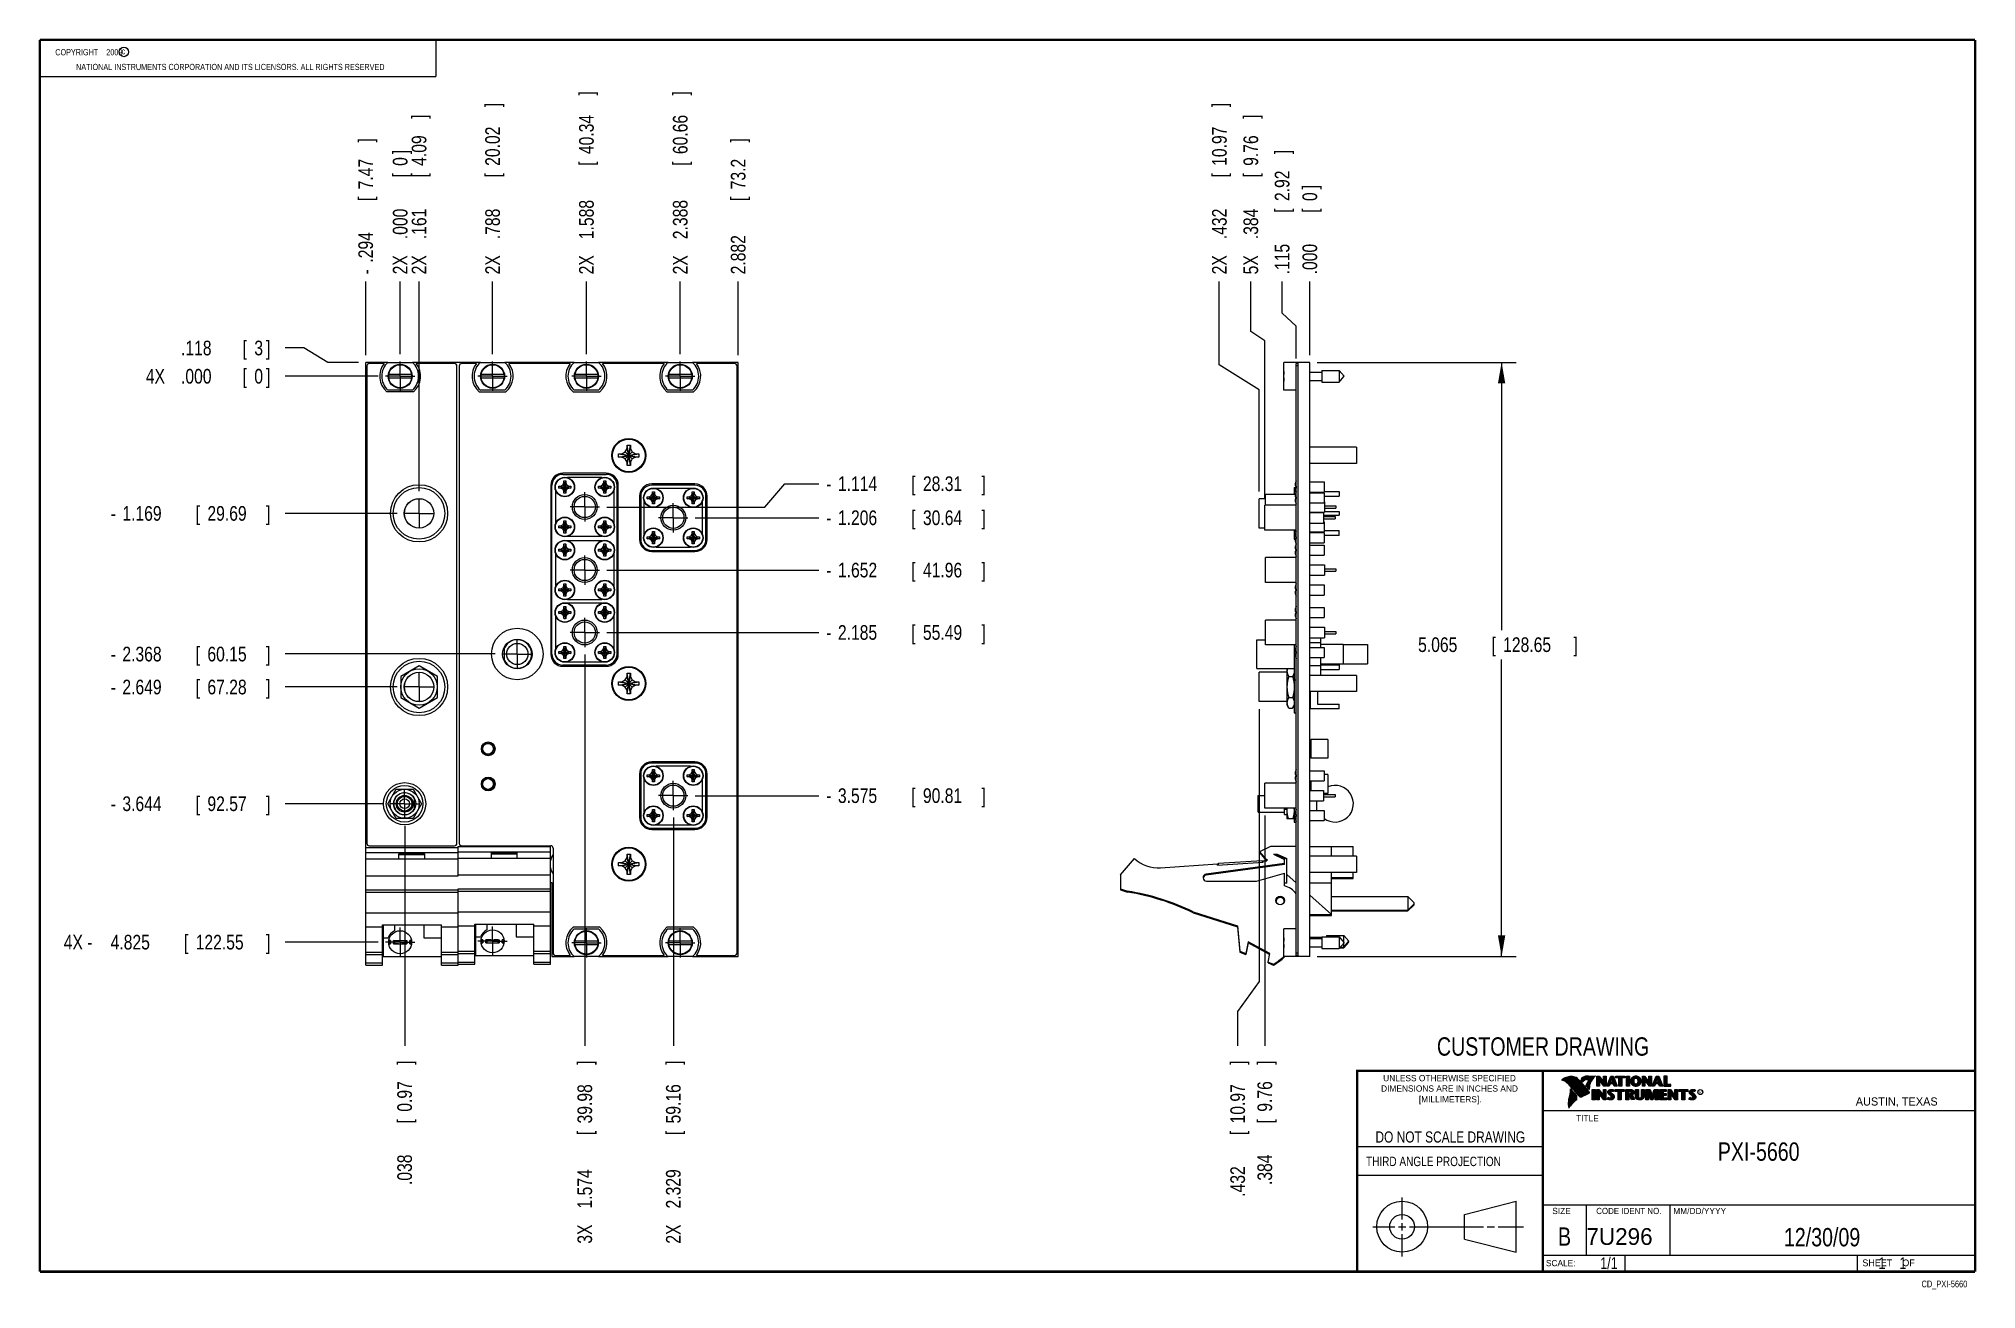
# Model space of a CAD drawing. Header units: inches. Extents: x 0.2 to 16.8, y 0.1 to 10.8.
import ezdxf
from ezdxf.enums import TextEntityAlignment as Align

# ---------------------------------------------------------------- set-up
doc = ezdxf.new("R2010")
doc.units = ezdxf.units.IN
doc.header["$LTSCALE"] = 0.935
doc.header["$MEASUREMENT"] = 0
doc.linetypes.add('CENTER', pattern=[0.6, 0.375, -0.075, 0.075, -0.075])
doc.layers.get('0').update_dxf_attribs({"linetype": 'CONTINUOUS'})
doc.layers.add('DEFAULT_1', color=7, linetype='CENTER')
doc.layers.add('DIMENSIONS', color=7, linetype='CONTINUOUS')
doc.styles.get("Standard").update_dxf_attribs({"font": 'txt', "width": 0.8})
doc.dimstyles.new('DIMSTYLE_1', dxfattribs={"dimtxt": 0.125, "dimasz": 0.18, "dimexe": 0.18, "dimexo": 0.0625, "dimgap": 0.09, "dimtad": 0, "dimtih": 1, "dimtoh": 1, "dimdec": 3, "dimzin": 4, "dimdsep": 46, "dimtxsty": 'STANDARD', "dimblk": '_FILLED', "dimblk1": '_FILLED', "dimblk2": '_FILLED', "dimcen": 0.09, "dimadec": 0, "dimazin": 0, "dimtp": 0.01, "dimtm": 0.01, "dimtfac": 1, "dimtdec": 3, "dimtofl": 0, "dimtmove": 0, "dimatfit": 3, "dimldrblk": '_FILLED', "dimfxl": 1, "dimtolj": 1, "dimtzin": 4, "dimarcsym": 0})
doc.dimstyles.new('DIMSTYLE_2', dxfattribs={"dimtxt": 0.125, "dimasz": 0.18, "dimexe": 0.18, "dimexo": 0.0625, "dimgap": 0.09, "dimtad": 0, "dimtih": 1, "dimtoh": 1, "dimdec": 3, "dimzin": 4, "dimdsep": 46, "dimtxsty": 'STANDARD', "dimblk": '_FILLED', "dimblk1": '_FILLED', "dimblk2": '_FILLED', "dimcen": 0.09, "dimadec": 0, "dimazin": 0, "dimtp": 0.01, "dimtm": 0.01, "dimtfac": 1, "dimtdec": 3, "dimtofl": 0, "dimtmove": 0, "dimatfit": 3, "dimldrblk": '_FILLED', "dimfxl": 1, "dimtolj": 1, "dimtzin": 4, "dimarcsym": 0})

msp = doc.modelspace()

# ---------------------------------------------------------------- texts
at = {"color": 2, "linetype": 'CONTINUOUS', "width": 0.8}
for s, height, p in [('c', 0.053, (0.946, 10.6363)), ('NATIONAL INSTRUMENTS CORPORATION AND ITS LICENSORS. ALL RIGHTS RESERVED', 0.053, (0.5583, 10.5016)), ('THIRD ANGLE PROJECTION', 0.08, (11.5564, 1.1584))]:
    msp.add_text(s, height=height, dxfattribs=at).set_placement(p)
at = {"color": 7, "linetype": 'CONTINUOUS', "width": 0.8}
for s, height, p in [('CUSTOMER DRAWING', 0.15625, (13.0668, 2.1001)), ('DO NOT SCALE DRAWING', 0.095, (12.2754, 1.3592)), ('B', 0.1562, (13.2497, 0.4798))]:
    msp.add_text(s, height=height, dxfattribs=at).set_placement(p, align=Align.CENTER)
at = {"color": 2, "linetype": 'CONTINUOUS'}
for s, p in [('DIMENSIONS ARE IN INCHES AND', (12.2688, 1.7933)), ('UNLESS OTHERWISE SPECIFIED', (12.2688, 1.8819)), ('[MILLIMETERS].', (12.2746, 1.7015))]:
    msp.add_text(s, height=0.053254, dxfattribs=at).set_placement(p, align=Align.CENTER)
for s, height, p in [('R', 0.0217, (14.3971, 1.7782)), ('AUSTIN, TEXAS', 0.069617, (15.7327, 1.6745)), ('TITLE', 0.05325, (13.3474, 1.5397)), ('SIZE', 0.05325, (13.1451, 0.7494)), ('MM/DD/YYYY', 0.05325, (14.1765, 0.7494)), ('SCALE:', 0.05325, (13.0904, 0.3053)), ('SHEET    OF', 0.057262, (15.7892, 0.3052))]:
    msp.add_text(s, height=height, dxfattribs=at).set_placement(p)
at = {"color": 2, "linetype": 'CONTINUOUS', "width": 0.95}
msp.add_text('CODE IDENT NO.', height=0.053254, dxfattribs=at).set_placement((13.7978, 0.7494), align=Align.CENTER)
at = {"color": 7, "linetype": 'CONTINUOUS'}
msp.add_text('7U296', height=0.14316, dxfattribs=at).set_placement((13.4363, 0.4866))
at = {"color": 7, "linetype": 'CONTINUOUS', "width": 0.8}
msp.add_text('1/1', height=0.1, dxfattribs=at).set_placement((13.7025, 0.2805), align=Align.RIGHT)
at = {"color": 2, "linetype": 'CONTINUOUS', "width": 0.8}
msp.add_text('CD_PXI-5660', height=0.057262, dxfattribs=at).set_placement((16.6837, 0.1254), align=Align.RIGHT)
at = {"color": 2, "linetype": 'CONTINUOUS', "insert": (0.3125, 10.6805), "char_height": 0.053, "width": 0.8904, "attachment_point": 1}
msp.add_mtext('    COPYRIGHT    2009', dxfattribs=at)
at = {"color": 7, "linetype": 'CONTINUOUS'}
for s, insert, char_height, width, attachment_point in [('PXI-5660\\P ', (14.9051, 1.3603), 0.15625, 1, 2), ('12/30/09 ', (15.4455, 0.6307), 0.15625, 1.125, 2), ('    1    1', (15.8075, 0.3805), 0.1, 0.8, 1)]:
    msp.add_mtext(s, dxfattribs=dict(at, insert=insert, char_height=char_height, width=width, attachment_point=attachment_point))

# ---------------------------------------------------------------- blocks, each defined once
blk = doc.blocks.new('*D0')
at = {"layer": 'DIMENSIONS', "color": 2, "linetype": 'CONTINUOUS'}
for p, q in [((2.501, 8.133), (2.34, 8.133)), ((2.705, 8.01), (2.501, 8.133)), ((2.965, 8.01), (2.705, 8.01))]:
    blk.add_line(p, q, dxfattribs=at)
at = {"layer": 'DIMENSIONS', "color": 2, "linetype": 'CONTINUOUS', "width": 0.8}
for s, p in [('.118', (1.453, 8.07)), ('[', (1.978, 8.07)), ('3', (2.078, 8.07)), (']', (2.178, 8.07))]:
    blk.add_text(s, height=0.125, dxfattribs=at).set_placement(p)
blk = doc.blocks.new('_FILLED')
at = {"color": 0, "linetype": 'BYBLOCK'}
blk.add_solid([(0, 0), (-1, 0.174), (-1, -0.174)], dxfattribs=at)
blk = doc.blocks.new('*D1')
at = {"layer": 'DIMENSIONS', "color": 2, "linetype": 'CONTINUOUS'}
blk.add_line((3.295, 6.723), (2.34, 6.723), dxfattribs=at)
at = {"layer": 'DIMENSIONS', "color": 2, "linetype": 'CONTINUOUS', "width": 0.8}
for s, p in [('1.169', (0.953, 6.66)), ('[', (1.578, 6.66)), ('29.69', (1.678, 6.66)), (']', (2.178, 6.66)), ('-', (0.853, 6.66))]:
    blk.add_text(s, height=0.125, dxfattribs=at).set_placement(p)
blk = doc.blocks.new('*D2')
at = {"layer": 'DIMENSIONS', "color": 2, "linetype": 'CONTINUOUS'}
blk.add_line((3.295, 5.243), (2.34, 5.243), dxfattribs=at)
at = {"layer": 'DIMENSIONS', "color": 2, "linetype": 'CONTINUOUS', "width": 0.8}
for s, p in [('2.649', (0.953, 5.18)), ('[', (1.578, 5.18)), ('67.28', (1.678, 5.18)), (']', (2.178, 5.18)), ('-', (0.853, 5.18))]:
    blk.add_text(s, height=0.125, dxfattribs=at).set_placement(p)
blk = doc.blocks.new('*D3')
at = {"layer": 'DIMENSIONS', "color": 2, "linetype": 'CONTINUOUS'}
blk.add_line((3.172, 4.247), (2.34, 4.247), dxfattribs=at)
at = {"layer": 'DIMENSIONS', "color": 2, "linetype": 'CONTINUOUS', "width": 0.8}
for s, p in [('3.644', (0.953, 4.185)), ('[', (1.578, 4.185)), ('92.57', (1.678, 4.185)), (']', (2.178, 4.185)), ('-', (0.853, 4.185))]:
    blk.add_text(s, height=0.125, dxfattribs=at).set_placement(p)
blk = doc.blocks.new('*D4')
at = {"layer": 'DIMENSIONS', "color": 2, "linetype": 'CONTINUOUS'}
blk.add_line((3.134, 3.067), (2.34, 3.067), dxfattribs=at)
at = {"layer": 'DIMENSIONS', "color": 2, "linetype": 'CONTINUOUS', "width": 0.8}
for s, p in [('4X -', (0.453, 3.005)), ('4.825', (0.853, 3.005)), ('[', (1.478, 3.005)), ('122.55', (1.578, 3.005)), (']', (2.178, 3.005))]:
    blk.add_text(s, height=0.125, dxfattribs=at).set_placement(p)
blk = doc.blocks.new('*D5')
at = {"layer": 'DIMENSIONS', "color": 2, "linetype": 'CONTINUOUS'}
blk.add_line((5.838, 6.685), (6.891, 6.685), dxfattribs=at)
at = {"layer": 'DIMENSIONS', "color": 2, "linetype": 'CONTINUOUS', "width": 0.8}
for s, p in [('-', (6.954, 6.623)), ('1.206', (7.054, 6.623)), ('[', (7.679, 6.623)), ('30.64', (7.779, 6.623)), (']', (8.279, 6.623))]:
    blk.add_text(s, height=0.125, dxfattribs=at).set_placement(p)
blk = doc.blocks.new('*D6')
at = {"layer": 'DIMENSIONS', "color": 2, "linetype": 'CONTINUOUS'}
blk.add_line((5.838, 4.316), (6.891, 4.316), dxfattribs=at)
at = {"layer": 'DIMENSIONS', "color": 2, "linetype": 'CONTINUOUS', "width": 0.8}
for s, p in [('-', (6.954, 4.254)), ('3.575', (7.054, 4.254)), ('[', (7.679, 4.254)), ('90.81', (7.779, 4.254)), (']', (8.279, 4.254))]:
    blk.add_text(s, height=0.125, dxfattribs=at).set_placement(p)
blk = doc.blocks.new('*D7')
at = {"layer": 'DIMENSIONS', "color": 2, "linetype": 'CONTINUOUS'}
blk.add_line((4.133, 5.524), (2.34, 5.524), dxfattribs=at)
at = {"layer": 'DIMENSIONS', "color": 2, "linetype": 'CONTINUOUS', "width": 0.8}
for s, p in [('-', (0.853, 5.461)), ('2.368', (0.953, 5.461)), ('[', (1.578, 5.461)), ('60.15', (1.678, 5.461)), (']', (2.178, 5.461))]:
    blk.add_text(s, height=0.125, dxfattribs=at).set_placement(p)
blk = doc.blocks.new('*D8')
at = {"layer": 'DIMENSIONS', "color": 2, "linetype": 'CONTINUOUS'}
blk.add_line((5.083, 5.707), (6.891, 5.707), dxfattribs=at)
at = {"layer": 'DIMENSIONS', "color": 2, "linetype": 'CONTINUOUS', "width": 0.8}
for s, p in [('-', (6.954, 5.645)), ('2.185', (7.054, 5.645)), ('[', (7.679, 5.645)), ('55.49', (7.779, 5.645)), (']', (8.279, 5.645))]:
    blk.add_text(s, height=0.125, dxfattribs=at).set_placement(p)
blk = doc.blocks.new('*D9')
at = {"layer": 'DIMENSIONS', "color": 2, "linetype": 'CONTINUOUS'}
for p, q in [((6.43, 6.777), (6.601, 6.975)), ((6.601, 6.975), (6.891, 6.975)), ((5.083, 6.777), (6.43, 6.777))]:
    blk.add_line(p, q, dxfattribs=at)
at = {"layer": 'DIMENSIONS', "color": 2, "linetype": 'CONTINUOUS', "width": 0.8}
for s, p in [('-', (6.954, 6.913)), ('1.114', (7.054, 6.913)), ('[', (7.679, 6.913)), ('28.31', (7.779, 6.913)), (']', (8.279, 6.913))]:
    blk.add_text(s, height=0.125, dxfattribs=at).set_placement(p)
blk = doc.blocks.new('*D10')
at = {"layer": 'DIMENSIONS', "color": 2, "linetype": 'CONTINUOUS'}
blk.add_line((5.083, 6.24), (6.891, 6.24), dxfattribs=at)
at = {"layer": 'DIMENSIONS', "color": 2, "linetype": 'CONTINUOUS', "width": 0.8}
for s, p in [('1.652', (7.054, 6.177)), ('[', (7.679, 6.177)), ('41.96', (7.779, 6.177)), (']', (8.279, 6.177)), ('-', (6.954, 6.177))]:
    blk.add_text(s, height=0.125, dxfattribs=at).set_placement(p)
blk = doc.blocks.new('*D11')
at = {"layer": 'DIMENSIONS', "color": 2, "linetype": 'CONTINUOUS'}
blk.add_line((3.134, 7.892), (2.34, 7.892), dxfattribs=at)
at = {"layer": 'DIMENSIONS', "color": 2, "linetype": 'CONTINUOUS', "width": 0.8}
for s, p in [('4X ', (1.153, 7.829)), ('.000', (1.453, 7.829)), ('[', (1.978, 7.829)), ('0', (2.078, 7.829)), (']', (2.178, 7.829))]:
    blk.add_text(s, height=0.125, dxfattribs=at).set_placement(p)
blk = doc.blocks.new('*D12')
at = {"layer": 'DIMENSIONS', "color": 2, "linetype": 'CONTINUOUS'}
blk.add_line((3.028, 8.072), (3.028, 8.698), dxfattribs=at)
at = {"layer": 'DIMENSIONS', "color": 2, "linetype": 'CONTINUOUS', "width": 0.8}
for s, p in [(']', (3.09, 9.885)), ('7.47', (3.09, 9.485)), ('[', (3.09, 9.385)), ('.294', (3.09, 8.86)), ('-', (3.09, 8.76))]:
    blk.add_text(s, height=0.125, rotation=90, dxfattribs=at).set_placement(p)
blk = doc.blocks.new('*D13')
at = {"layer": 'DIMENSIONS', "color": 2, "linetype": 'CONTINUOUS'}
blk.add_line((3.483, 6.911), (3.483, 8.698), dxfattribs=at)
at = {"layer": 'DIMENSIONS', "color": 2, "linetype": 'CONTINUOUS', "width": 0.8}
for s, p in [(']', (3.545, 10.085)), ('4.09', (3.545, 9.685)), ('[', (3.545, 9.585)), ('.161', (3.545, 9.06)), ('2X ', (3.545, 8.76))]:
    blk.add_text(s, height=0.125, rotation=90, dxfattribs=at).set_placement(p)
blk = doc.blocks.new('*D14')
at = {"layer": 'DIMENSIONS', "color": 2, "linetype": 'CONTINUOUS'}
blk.add_line((4.11, 8.079), (4.11, 8.698), dxfattribs=at)
at = {"layer": 'DIMENSIONS', "color": 2, "linetype": 'CONTINUOUS', "width": 0.8}
for s, p in [(']', (4.172, 10.185)), ('20.02', (4.172, 9.685)), ('[', (4.172, 9.585)), ('.788', (4.172, 9.06)), ('2X ', (4.172, 8.76))]:
    blk.add_text(s, height=0.125, rotation=90, dxfattribs=at).set_placement(p)
blk = doc.blocks.new('*D15')
at = {"layer": 'DIMENSIONS', "color": 2, "linetype": 'CONTINUOUS'}
blk.add_line((4.91, 8.079), (4.91, 8.698), dxfattribs=at)
at = {"layer": 'DIMENSIONS', "color": 2, "linetype": 'CONTINUOUS', "width": 0.8}
for s, p in [(']', (4.972, 10.285)), ('40.34', (4.972, 9.785)), ('[', (4.972, 9.685)), ('1.588', (4.972, 9.06)), ('2X ', (4.972, 8.76))]:
    blk.add_text(s, height=0.125, rotation=90, dxfattribs=at).set_placement(p)
blk = doc.blocks.new('*D16')
at = {"layer": 'DIMENSIONS', "color": 2, "linetype": 'CONTINUOUS'}
blk.add_line((5.71, 8.079), (5.71, 8.698), dxfattribs=at)
at = {"layer": 'DIMENSIONS', "color": 2, "linetype": 'CONTINUOUS', "width": 0.8}
for s, p in [(']', (5.772, 10.285)), ('60.66', (5.772, 9.785)), ('[', (5.772, 9.685)), ('2.388', (5.772, 9.06)), ('2X ', (5.772, 8.76))]:
    blk.add_text(s, height=0.125, rotation=90, dxfattribs=at).set_placement(p)
blk = doc.blocks.new('*D17')
at = {"layer": 'DIMENSIONS', "color": 2, "linetype": 'CONTINUOUS'}
blk.add_line((6.204, 8.072), (6.204, 8.698), dxfattribs=at)
at = {"layer": 'DIMENSIONS', "color": 2, "linetype": 'CONTINUOUS', "width": 0.8}
for s, p in [(']', (6.266, 9.885)), ('73.2', (6.266, 9.485)), ('[', (6.266, 9.385)), ('2.882', (6.266, 8.76))]:
    blk.add_text(s, height=0.125, rotation=90, dxfattribs=at).set_placement(p)
blk = doc.blocks.new('*D18')
at = {"layer": 'DIMENSIONS', "color": 2, "linetype": 'CONTINUOUS'}
blk.add_line((4.896, 5.519), (4.896, 2.185), dxfattribs=at)
at = {"layer": 'DIMENSIONS', "color": 2, "linetype": 'CONTINUOUS', "width": 0.8}
for s, p in [(']', (4.958, 2.022)), ('39.98', (4.958, 1.522)), ('[', (4.958, 1.422)), ('1.574', (4.958, 0.797)), ('3X ', (4.958, 0.497))]:
    blk.add_text(s, height=0.125, rotation=90, dxfattribs=at).set_placement(p)
blk = doc.blocks.new('*D19')
at = {"layer": 'DIMENSIONS', "color": 2, "linetype": 'CONTINUOUS'}
blk.add_line((3.36, 4.06), (3.36, 2.185), dxfattribs=at)
at = {"layer": 'DIMENSIONS', "color": 2, "linetype": 'CONTINUOUS', "width": 0.8}
for s, p in [(']', (3.422, 2.022)), ('0.97', (3.422, 1.622)), ('[', (3.422, 1.522)), ('.038', (3.422, 0.997))]:
    blk.add_text(s, height=0.125, rotation=90, dxfattribs=at).set_placement(p)
blk = doc.blocks.new('*D20')
at = {"layer": 'DIMENSIONS', "color": 2, "linetype": 'CONTINUOUS'}
blk.add_line((5.651, 4.129), (5.651, 2.185), dxfattribs=at)
at = {"layer": 'DIMENSIONS', "color": 2, "linetype": 'CONTINUOUS', "width": 0.8}
for s, p in [(']', (5.713, 2.022)), ('59.16', (5.713, 1.522)), ('[', (5.713, 1.422)), ('2.329', (5.713, 0.797)), ('2X ', (5.713, 0.497))]:
    blk.add_text(s, height=0.125, rotation=90, dxfattribs=at).set_placement(p)
blk = doc.blocks.new('*D21')
at = {"layer": 'DIMENSIONS', "color": 2, "linetype": 'CONTINUOUS'}
blk.add_line((3.322, 8.079), (3.322, 8.698), dxfattribs=at)
at = {"layer": 'DIMENSIONS', "color": 2, "linetype": 'CONTINUOUS', "width": 0.8}
for s, p in [(']', (3.384, 9.785)), ('0', (3.384, 9.685)), ('[', (3.384, 9.585)), ('.000', (3.384, 9.06)), ('2X ', (3.384, 8.76))]:
    blk.add_text(s, height=0.125, rotation=90, dxfattribs=at).set_placement(p)
blk = doc.blocks.new('*D22')
at = {"layer": 'DIMENSIONS', "color": 2, "linetype": 'CONTINUOUS'}
for p, q in [((11.14, 8.01), (12.838, 8.01)), ((12.713, 8.01), (12.713, 5.728)), ((12.713, 2.945), (12.713, 5.478)), ((11.14, 2.945), (12.838, 2.945))]:
    blk.add_line(p, q, dxfattribs=at)
at = {"layer": 'DIMENSIONS', "color": 2, "linetype": 'CONTINUOUS', "xscale": 0.18, "yscale": 0.18, "zscale": 0.18}
for p, rotation in [((12.713, 8.01), 90), ((12.713, 2.945), 270)]:
    blk.add_blockref('_FILLED', p, dxfattribs=dict(at, rotation=rotation))
at = {"layer": 'DIMENSIONS', "color": 2, "linetype": 'CONTINUOUS', "width": 0.8}
for s, p in [('5.065', (12.001, 5.541)), ('[', (12.626, 5.541)), ('128.65', (12.726, 5.541)), (']', (13.326, 5.541))]:
    blk.add_text(s, height=0.125, dxfattribs=at).set_placement(p)
blk = doc.blocks.new('*D23')
at = {"layer": 'DIMENSIONS', "color": 2, "linetype": 'CONTINUOUS'}
for p, q in [((10.842, 8.43), (10.842, 8.698)), ((10.962, 8.318), (10.842, 8.43)), ((10.962, 8.042), (10.962, 8.318))]:
    blk.add_line(p, q, dxfattribs=at)
at = {"layer": 'DIMENSIONS', "color": 2, "linetype": 'CONTINUOUS', "width": 0.8}
for s, p in [(']', (10.904, 9.785)), ('2.92', (10.904, 9.385)), ('[', (10.904, 9.285)), ('.115', (10.904, 8.76))]:
    blk.add_text(s, height=0.125, rotation=90, dxfattribs=at).set_placement(p)
blk = doc.blocks.new('*D24')
at = {"layer": 'DIMENSIONS', "color": 2, "linetype": 'CONTINUOUS'}
for p, q in [((10.306, 7.988), (10.306, 8.698)), ((10.645, 7.776), (10.306, 7.988)), ((10.645, 6.91), (10.645, 7.776))]:
    blk.add_line(p, q, dxfattribs=at)
at = {"layer": 'DIMENSIONS', "color": 2, "linetype": 'CONTINUOUS', "width": 0.8}
for s, p in [(']', (10.369, 10.185)), ('10.97', (10.369, 9.685)), ('[', (10.369, 9.585)), ('.432', (10.369, 9.06)), ('2X ', (10.369, 8.76))]:
    blk.add_text(s, height=0.125, rotation=90, dxfattribs=at).set_placement(p)
blk = doc.blocks.new('*D25')
at = {"layer": 'DIMENSIONS', "color": 2, "linetype": 'CONTINUOUS'}
for p, q in [((10.574, 8.274), (10.574, 8.698)), ((10.693, 8.193), (10.574, 8.274)), ((10.693, 6.854), (10.693, 8.193))]:
    blk.add_line(p, q, dxfattribs=at)
at = {"layer": 'DIMENSIONS', "color": 2, "linetype": 'CONTINUOUS', "width": 0.8}
for s, p in [(']', (10.637, 10.085)), ('9.76', (10.637, 9.685)), ('[', (10.637, 9.585)), ('.384', (10.637, 9.06)), ('5X ', (10.637, 8.76))]:
    blk.add_text(s, height=0.125, rotation=90, dxfattribs=at).set_placement(p)
blk = doc.blocks.new('*D26')
at = {"layer": 'DIMENSIONS', "color": 2, "linetype": 'CONTINUOUS'}
for p, q in [((10.645, 5.055), (10.645, 2.731)), ((10.645, 2.731), (10.462, 2.477)), ((10.462, 2.477), (10.462, 2.185))]:
    blk.add_line(p, q, dxfattribs=at)
at = {"layer": 'DIMENSIONS', "color": 2, "linetype": 'CONTINUOUS', "width": 0.8}
for s, p in [(']', (10.525, 2.022)), ('10.97', (10.525, 1.522)), ('[', (10.525, 1.422)), ('.432', (10.525, 0.897))]:
    blk.add_text(s, height=0.125, rotation=90, dxfattribs=at).set_placement(p)
blk = doc.blocks.new('*D27')
at = {"layer": 'DIMENSIONS', "color": 2, "linetype": 'CONTINUOUS'}
blk.add_line((10.693, 4.148), (10.693, 2.185), dxfattribs=at)
at = {"layer": 'DIMENSIONS', "color": 2, "linetype": 'CONTINUOUS', "width": 0.8}
for s, p in [(']', (10.756, 2.022)), ('9.76', (10.756, 1.622)), ('[', (10.756, 1.522)), ('.384', (10.756, 0.997))]:
    blk.add_text(s, height=0.125, rotation=90, dxfattribs=at).set_placement(p)
blk = doc.blocks.new('*D28')
at = {"layer": 'DIMENSIONS', "color": 2, "linetype": 'CONTINUOUS'}
blk.add_line((11.077, 8.072), (11.077, 8.698), dxfattribs=at)
at = {"layer": 'DIMENSIONS', "color": 2, "linetype": 'CONTINUOUS', "width": 0.8}
for s, p in [(']', (11.14, 9.485)), ('0', (11.14, 9.385)), ('[', (11.14, 9.285)), ('.000', (11.14, 8.76))]:
    blk.add_text(s, height=0.125, rotation=90, dxfattribs=at).set_placement(p)

# ---------------------------------------------------------------- dimensions: what is measured, and where the dimension line sits
at = {"layer": 'DIMENSIONS', "color": 2, "linetype": 'CONTINUOUS'}
for feature_location, offset, dtype, origin, text, picture, middle in [((4.9096, 8.0793), (0, 0.6184), 1, (3.3216, 8.0168), '2X <>', '*D15', (4.9096, 9.5727)), ((5.7096, 8.0793), (0, 0.6184), 1, (3.3216, 8.0168), '2X <>', '*D16', (5.7096, 9.5727)), ((4.1096, 8.0793), (0, 0.6184), 1, (3.3216, 8.0168), '2X <>', '*D14', (4.1096, 9.5227)), ((3.4826, 6.9105), (0, 1.7872), 1, (3.3216, 8.0168), '2X <>', '*D13', (3.4826, 9.4727)), ((10.6453, 6.9104), (-0.3389, 1.7873), 0, (11.0773, 8.0097), '2X <>', '*D24', (10.3065, 9.5227)), ((10.6932, 6.8538), (-0.1191, 1.844), 0, (11.0773, 8.0097), '5X <>', '*D25', (10.5741, 9.4727)), ((3.0276, 8.0722), (0, 0.6255), 1, (3.3216, 8.0168), '-<>', '*D12', (3.0276, 9.3727)), ((3.3216424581, 8.0793223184), (0, 0.6184), 1, (3.3216424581, 8.0168223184), '2X <>', '*D21', (3.3216424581, 9.3227223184)), ((3.1340424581, 7.8917223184), (-0.7939, 0), 0, (3.1965424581, 7.8917223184), '4X <>', '*D11', (1.7151424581, 7.8917223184)), ((3.134, 3.067), (-0.7939, 0), 0, (3.1965, 7.8917), '4X -<>', '*D4', (1.3651, 3.067)), ((3.295, 6.7229), (-0.9549, 0), 0, (3.1965, 7.8917), '-<>', '*D1', (1.5651, 6.7229)), ((3.295, 5.2429), (-0.9549, 0), 0, (3.1965, 7.8917), '-<>', '*D2', (1.5651, 5.2429)), ((3.172, 4.2474), (-0.8319, 0), 0, (3.1965, 7.8917), '-<>', '*D3', (1.5651, 4.2474)), ((4.133, 5.5237), (-1.7929, 0), 0, (3.1965, 7.8917), '-<>', '*D7', (1.5651, 5.5237)), ((5.8382, 6.6853), (1.0529, 0), 0, (3.3216, 7.8917), '-<>', '*D5', (7.6661, 6.6853)), ((5.8382, 4.3164), (1.0529, 0), 0, (3.3216, 7.8917), '-<>', '*D6', (7.6661, 4.3164)), ((5.0832, 5.7071), (1.8079, 0), 0, (3.3216, 7.8917), '-<>', '*D8', (7.6661, 5.7071)), ((5.0832, 6.7773), (1.8079, 0.1979), 0, (3.3216, 7.8917), '-<>', '*D9', (7.6661, 6.9752)), ((5.0832, 6.2398), (1.8079, 0), 0, (3.3216, 7.8917), '-<>', '*D10', (7.6661, 6.2398)), ((4.8956, 5.5195), (0, -3.335), 1, (3.3216, 7.8917), '3X <>', '*D18', (4.8956, 1.3095)), ((5.6506, 4.1288), (0, -1.9443), 1, (3.3216, 7.8917), '2X <>', '*D20', (5.6506, 1.3095))]:
    dim = msp.add_ordinate_dim(feature_location=feature_location, offset=offset, dtype=dtype, origin=origin, text=text, dimstyle='DIMSTYLE_1', dxfattribs=at)
    dim.commit()
    dim.dimension.update_dxf_attribs({"geometry": picture, "text_midpoint": middle})
for feature_location, offset, dtype, origin, picture, middle in [((6.2036, 8.0722), (0, 0.6255), 1, (3.3216, 8.0168), '*D17', (6.2036, 9.3727)), ((10.962349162, 8.0422223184), (-0.1205895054, 0.6555), 0, (11.077349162, 8.0097223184), '*D23', (10.8417596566, 9.3227223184)), ((11.077349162, 8.0722223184), (0, 0.6255), 1, (11.077349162, 8.0097223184), '*D28', (11.077349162, 9.1727223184)), ((2.9651, 8.0097), (-0.625, 0.123), 0, (3.1965, 7.8917), '*D0', (1.8651, 8.1327)), ((3.3596, 4.0598), (0, -1.8753), 1, (3.3216, 7.8917), '*D19', (3.3596, 1.5595)), ((10.6453, 5.0554), (-0.1829, -2.8709), 0, (11.0773, 2.9447), '*D26', (10.4624, 1.5095)), ((10.6932, 4.1479), (0, -1.9634), 1, (11.0773, 2.9447), '*D27', (10.6932, 1.5595))]:
    dim = msp.add_ordinate_dim(feature_location=feature_location, offset=offset, dtype=dtype, origin=origin, dimstyle='DIMSTYLE_1', dxfattribs=at)
    dim.commit()
    dim.dimension.update_dxf_attribs({"geometry": picture, "text_midpoint": middle})
dim = msp.add_linear_dim(base=(12.7133, 8.0097), p1=(11.1398, 2.9447), p2=(11.1398, 8.0097), angle=90, dimstyle='DIMSTYLE_2', dxfattribs=at)
dim.commit()
dim.dimension.update_dxf_attribs({"geometry": '*D22', "text_midpoint": (12.7133, 5.6032), "dimtype": 160})

# ---------------------------------------------------------------- linework, layer by layer
at = {"color": 2, "linetype": 'CONTINUOUS'}
for p, q in [((0.25, 10.7586), (3.625, 10.7586)), ((0.25, 10.7586), (0.25, 10.4456)), ((3.625, 10.7586), (3.625, 10.4456)), ((0.25, 10.4456), (3.625, 10.4456)), ((13.0652, 1.9695), (16.745, 1.9695)), ((13.0652, 1.9695), (13.0652, 0.2605)), ((13.2311, 1.8934), (13.2311, 1.8949)), ((13.2347, 1.8921), (13.2347, 1.8972)), ((13.2382, 1.8907), (13.2382, 1.8994)), ((13.2418, 1.8892), (13.2418, 1.9015)), ((13.2453, 1.8876), (13.2453, 1.9035)), ((13.2489, 1.8858), (13.2489, 1.9054)), ((13.2524, 1.8839), (13.2524, 1.9069)), ((13.256, 1.8818), (13.256, 1.9084)), ((13.2596, 1.8796), (13.2596, 1.9098)), ((13.2631, 1.8772), (13.2631, 1.9111)), ((13.2667, 1.8747), (13.2667, 1.9124)), ((13.2702, 1.872), (13.2702, 1.9135)), ((13.2738, 1.869), (13.2738, 1.9146)), ((13.2773, 1.8658), (13.2773, 1.9155)), ((13.2809, 1.8624), (13.2809, 1.9164)), ((13.2844, 1.8587), (13.2844, 1.9173)), ((13.288, 1.8549), (13.288, 1.9181)), ((13.2915, 1.851), (13.2915, 1.9188)), ((13.2951, 1.8471), (13.2951, 1.9194)), ((13.2987, 1.8431), (13.2987, 1.9198)), ((13.3022, 1.8391), (13.3022, 1.92)), ((13.3058, 1.8351), (13.3058, 1.9201)), ((13.3093, 1.8311), (13.3093, 1.9201)), ((13.3129, 1.827), (13.3129, 1.9199)), ((13.3164, 1.8229), (13.3164, 1.9196)), ((13.32, 1.8188), (13.32, 1.9192)), ((13.3235, 1.8146), (13.3235, 1.9186)), ((13.3271, 1.8104), (13.3271, 1.9179)), ((13.3306, 1.8062), (13.3306, 1.9172)), ((13.3342, 1.802), (13.3342, 1.9163)), ((13.3378, 1.7978), (13.3378, 1.9151)), ((13.3413, 1.7937), (13.3413, 1.9138)), ((13.3449, 1.7897), (13.3449, 1.9122)), ((13.3484, 1.7856), (13.3484, 1.9103)), ((13.352, 1.7817), (13.352, 1.9081)), ((13.3555, 1.7778), (13.3555, 1.9055)), ((13.3591, 1.7739), (13.3591, 1.9026)), ((13.3626, 1.7701), (13.3626, 1.8991)), ((13.3662, 1.7663), (13.3662, 1.8952)), ((13.3697, 1.7625), (13.3697, 1.8915)), ((13.3733, 1.7588), (13.3733, 1.8878)), ((13.3769, 1.7556), (13.3769, 1.8841)), ((13.3804, 1.7529), (13.3804, 1.8803)), ((13.384, 1.7512), (13.384, 1.8766)), ((13.3875, 1.7509), (13.3875, 1.8728)), ((13.4022, 1.878), (13.3901, 1.8922)), ((13.3911, 1.7518), (13.3911, 1.8691)), ((13.4029, 1.881), (13.3927, 1.893)), ((13.3946, 1.8908), (13.3946, 1.8999)), ((13.3946, 1.7533), (13.3946, 1.8653)), ((13.3982, 1.8866), (13.3982, 1.9062)), ((13.3982, 1.7548), (13.3982, 1.8615)), ((13.4017, 1.8824), (13.4017, 1.9101)), ((13.4017, 1.7563), (13.4017, 1.8574)), ((13.4053, 1.8823), (13.4053, 1.9129)), ((13.4053, 1.7578), (13.4053, 1.8531)), ((13.4088, 1.8844), (13.4088, 1.915)), ((13.4088, 1.7593), (13.4088, 1.8488)), ((13.4124, 1.887), (13.4124, 1.9167)), ((13.4124, 1.7609), (13.4124, 1.8445)), ((13.4159, 1.89), (13.4159, 1.9182)), ((13.4159, 1.7625), (13.4159, 1.8402)), ((13.4195, 1.8937), (13.4195, 1.9193)), ((13.4195, 1.7641), (13.4195, 1.8359)), ((13.4231, 1.8964), (13.4231, 1.9203)), ((13.4231, 1.7657), (13.4231, 1.8316)), ((13.4266, 1.8982), (13.4266, 1.9209)), ((13.4266, 1.7674), (13.4266, 1.8273)), ((13.4302, 1.8995), (13.4302, 1.9214)), ((13.4302, 1.7691), (13.4302, 1.823)), ((13.4414, 1.8328), (13.4319, 1.8437)), ((13.4337, 1.8997), (13.4337, 1.922)), ((13.4337, 1.7708), (13.4337, 1.8187)), ((13.4433, 1.8344), (13.4349, 1.844)), ((13.4373, 1.8991), (13.4373, 1.9224)), ((13.4373, 1.8413), (13.4373, 1.8491)), ((13.4408, 1.898), (13.4408, 1.9228)), ((13.4408, 1.8372), (13.4408, 1.8572)), ((13.4444, 1.8972), (13.4444, 1.9231)), ((13.4444, 1.8331), (13.4444, 1.8665)), ((13.4479, 1.8969), (13.4479, 1.9234)), ((13.4479, 1.8288), (13.4479, 1.873)), ((13.4515, 1.8966), (13.4515, 1.9236)), ((13.4515, 1.8247), (13.4515, 1.8764)), ((13.4529, 1.9261), (13.5132, 1.9271)), ((13.453, 1.9236), (13.5067, 1.9245)), ((13.455, 1.8965), (13.455, 1.9237)), ((13.455, 1.8207), (13.455, 1.878)), ((13.4586, 1.8964), (13.4586, 1.9237)), ((13.4586, 1.8303), (13.4586, 1.879)), ((13.4622, 1.8957), (13.4622, 1.9238)), ((13.4622, 1.8535), (13.4622, 1.8795)), ((13.4657, 1.8935), (13.4657, 1.9238)), ((13.4657, 1.8636), (13.4657, 1.8798)), ((13.4693, 1.872), (13.4693, 1.9239)), ((13.4728, 1.8794), (13.4728, 1.9239)), ((13.4764, 1.8859), (13.4764, 1.924)), ((13.4799, 1.8919), (13.4799, 1.924)), ((13.4835, 1.8973), (13.4835, 1.9241)), ((13.487, 1.9023), (13.487, 1.9242)), ((13.4906, 1.9069), (13.4906, 1.9242)), ((13.4941, 1.9112), (13.4941, 1.9243)), ((13.4977, 1.9153), (13.4977, 1.9243)), ((13.5013, 1.9191), (13.5013, 1.9244)), ((13.5261, 1.9263), (13.5451, 1.9263)), ((13.5261, 1.839), (13.5261, 1.9263)), ((13.5466, 1.839), (13.5261, 1.839)), ((13.5286, 1.9237), (13.5439, 1.9237)), ((13.5286, 1.8415), (13.5286, 1.9237)), ((13.5441, 1.8415), (13.5286, 1.8415)), ((13.5332, 1.8415), (13.5332, 1.9237)), ((13.5367, 1.8415), (13.5367, 1.9237)), ((13.5402, 1.8415), (13.5402, 1.9237)), ((13.5441, 1.8976), (13.5437, 1.9237)), ((13.5439, 1.9237), (13.5854, 1.869)), ((13.5873, 1.8415), (13.5441, 1.8976)), ((13.5441, 1.8976), (13.5441, 1.8415)), ((13.5451, 1.9263), (13.5829, 1.8765)), ((13.586, 1.839), (13.5466, 1.8902)), ((13.5466, 1.8902), (13.5466, 1.839)), ((13.5471, 1.8936), (13.5471, 1.9194)), ((13.5506, 1.8891), (13.5506, 1.9149)), ((13.5541, 1.8846), (13.5541, 1.9103)), ((13.5576, 1.8801), (13.5576, 1.9057)), ((13.561, 1.8756), (13.561, 1.9011)), ((13.5645, 1.8711), (13.5645, 1.8965)), ((13.568, 1.8665), (13.568, 1.8919)), ((13.5715, 1.862), (13.5715, 1.8874)), ((13.575, 1.8575), (13.575, 1.8828)), ((13.5784, 1.853), (13.5784, 1.8782)), ((13.5819, 1.8485), (13.5819, 1.8736)), ((13.5829, 1.9263), (13.6036, 1.9263)), ((13.5829, 1.8765), (13.5829, 1.9263)), ((13.5854, 1.9237), (13.6011, 1.9237)), ((13.5854, 1.869), (13.5854, 1.9237)), ((13.5854, 1.844), (13.5854, 1.869)), ((13.6036, 1.839), (13.586, 1.839)), ((13.6011, 1.8415), (13.5873, 1.8415)), ((13.5889, 1.8415), (13.5889, 1.9237)), ((13.5923, 1.8415), (13.5923, 1.9237)), ((13.5958, 1.8415), (13.5958, 1.9237)), ((13.5993, 1.8415), (13.5993, 1.9237)), ((13.6011, 1.9237), (13.6011, 1.8415)), ((13.6036, 1.9263), (13.6036, 1.839)), ((13.6088, 1.839), (13.6444, 1.9262)), ((13.6294, 1.839), (13.6088, 1.839)), ((13.6125, 1.8415), (13.6461, 1.9237)), ((13.6277, 1.8415), (13.6125, 1.8415)), ((13.6167, 1.8415), (13.6167, 1.8516)), ((13.6201, 1.8415), (13.6201, 1.8601)), ((13.6236, 1.8415), (13.6236, 1.8686)), ((13.6271, 1.8415), (13.6271, 1.8771)), ((13.6361, 1.8623), (13.6277, 1.8415)), ((13.6378, 1.8598), (13.6294, 1.839)), ((13.6306, 1.8486), (13.6306, 1.8857)), ((13.634, 1.8573), (13.634, 1.8942)), ((13.6665, 1.8623), (13.6361, 1.8623)), ((13.6375, 1.8623), (13.6375, 1.9027)), ((13.6647, 1.8598), (13.6378, 1.8598)), ((13.6388, 1.8711), (13.65, 1.9073)), ((13.6639, 1.8711), (13.6388, 1.8711)), ((13.641, 1.8781), (13.641, 1.9112)), ((13.641, 1.8623), (13.641, 1.8711)), ((13.6423, 1.8736), (13.6519, 1.9048)), ((13.6606, 1.8736), (13.6423, 1.8736)), ((13.6444, 1.9262), (13.6664, 1.9262)), ((13.6445, 1.8893), (13.6445, 1.9197)), ((13.6445, 1.8623), (13.6445, 1.8711)), ((13.6461, 1.9237), (13.6647, 1.9237)), ((13.6479, 1.9006), (13.6479, 1.9237)), ((13.6479, 1.8623), (13.6479, 1.8711)), ((13.65, 1.9073), (13.6541, 1.9073)), ((13.6514, 1.9073), (13.6514, 1.9237)), ((13.6514, 1.8623), (13.6514, 1.8711)), ((13.6519, 1.9048), (13.6521, 1.9048)), ((13.6521, 1.9048), (13.6606, 1.8736)), ((13.6541, 1.9073), (13.6639, 1.8711)), ((13.6549, 1.9043), (13.6549, 1.9237)), ((13.6549, 1.8623), (13.6549, 1.8711)), ((13.6584, 1.8915), (13.6584, 1.9237)), ((13.6584, 1.8623), (13.6584, 1.8711)), ((13.6618, 1.8787), (13.6618, 1.9237)), ((13.6618, 1.8623), (13.6618, 1.8711)), ((13.6647, 1.9237), (13.6959, 1.8415)), ((13.6717, 1.839), (13.6647, 1.8598)), ((13.6653, 1.8623), (13.6653, 1.922)), ((13.6664, 1.9262), (13.6995, 1.839)), ((13.6735, 1.8415), (13.6665, 1.8623)), ((13.6688, 1.8555), (13.6688, 1.9128)), ((13.6995, 1.839), (13.6717, 1.839)), ((13.6723, 1.8452), (13.6723, 1.9037)), ((13.6959, 1.8415), (13.6735, 1.8415)), ((13.6757, 1.8415), (13.6757, 1.8945)), ((13.6792, 1.8415), (13.6792, 1.8854)), ((13.6827, 1.8415), (13.6827, 1.8762)), ((13.6862, 1.8415), (13.6862, 1.8671)), ((13.6866, 1.9262), (13.7634, 1.9262)), ((13.6866, 1.9099), (13.6866, 1.9262)), ((13.7118, 1.9099), (13.6866, 1.9099)), ((13.6891, 1.9237), (13.7609, 1.9237)), ((13.6891, 1.9125), (13.6891, 1.9237)), ((13.7143, 1.9125), (13.6891, 1.9125)), ((13.6896, 1.8415), (13.6896, 1.8579)), ((13.6931, 1.9125), (13.6931, 1.9237)), ((13.6931, 1.8415), (13.6931, 1.8488)), ((13.6966, 1.9125), (13.6966, 1.9237)), ((13.7001, 1.9125), (13.7001, 1.9237)), ((13.7035, 1.9125), (13.7035, 1.9237)), ((13.707, 1.9125), (13.707, 1.9237)), ((13.7105, 1.9125), (13.7105, 1.9237)), ((13.7118, 1.839), (13.7118, 1.9099)), ((13.7382, 1.839), (13.7118, 1.839)), ((13.7143, 1.9125), (13.714, 1.9237)), ((13.7143, 1.8415), (13.7143, 1.9125)), ((13.7357, 1.8415), (13.7143, 1.8415)), ((13.7174, 1.8415), (13.7174, 1.9237)), ((13.7209, 1.8415), (13.7209, 1.9237)), ((13.7244, 1.8415), (13.7244, 1.9237)), ((13.7279, 1.8415), (13.7279, 1.9237)), ((13.7313, 1.8415), (13.7313, 1.9237)), ((13.7357, 1.9125), (13.7348, 1.9237)), ((13.7609, 1.9125), (13.7357, 1.9125)), ((13.7357, 1.9125), (13.7357, 1.8415)), ((13.7634, 1.9099), (13.7382, 1.9099)), ((13.7382, 1.9099), (13.7382, 1.839)), ((13.7383, 1.9125), (13.7383, 1.9237)), ((13.7418, 1.9125), (13.7418, 1.9237)), ((13.7452, 1.9125), (13.7452, 1.9237)), ((13.7487, 1.9125), (13.7487, 1.9237)), ((13.7522, 1.9125), (13.7522, 1.9237)), ((13.7557, 1.9125), (13.7557, 1.9237)), ((13.7591, 1.9125), (13.7591, 1.9237)), ((13.7609, 1.9237), (13.7609, 1.9125)), ((13.7634, 1.9262), (13.7634, 1.9099)), ((13.7768, 1.9262), (13.8031, 1.9262)), ((13.7768, 1.839), (13.7768, 1.9262)), ((13.8031, 1.839), (13.7768, 1.839)), ((13.7794, 1.9237), (13.8006, 1.9237)), ((13.7794, 1.8415), (13.7794, 1.9237)), ((13.8006, 1.8415), (13.7794, 1.8415)), ((13.7835, 1.8415), (13.7835, 1.9237)), ((13.787, 1.8415), (13.787, 1.9237)), ((13.7904, 1.8415), (13.7904, 1.9237)), ((13.7939, 1.8415), (13.7939, 1.9237)), ((13.7974, 1.8415), (13.7974, 1.9237)), ((13.8006, 1.9237), (13.8006, 1.8415)), ((13.8031, 1.9262), (13.8031, 1.839)), ((13.8154, 1.8853), (13.8155, 1.8871)), ((13.8154, 1.8834), (13.8154, 1.8853)), ((13.8154, 1.8816), (13.8154, 1.8834)), ((13.8155, 1.8797), (13.8154, 1.8816)), ((13.8155, 1.8871), (13.8157, 1.8889)), ((13.8157, 1.8779), (13.8155, 1.8797)), ((13.8157, 1.8889), (13.8159, 1.8907)), ((13.8159, 1.876), (13.8157, 1.8779)), ((13.8159, 1.8907), (13.8161, 1.8924)), ((13.8162, 1.8742), (13.8159, 1.876)), ((13.8161, 1.8924), (13.8165, 1.8941)), ((13.8166, 1.8724), (13.8162, 1.8742)), ((13.8165, 1.8941), (13.8169, 1.8958)), ((13.817, 1.8706), (13.8166, 1.8724)), ((13.8169, 1.8958), (13.8174, 1.8975)), ((13.8174, 1.8689), (13.817, 1.8706)), ((13.8174, 1.8975), (13.8179, 1.8991)), ((13.8179, 1.8672), (13.8174, 1.8689)), ((13.8179, 1.8991), (13.8185, 1.9006)), ((13.8179, 1.8852), (13.818, 1.8869)), ((13.8179, 1.8834), (13.8179, 1.8852)), ((13.818, 1.8817), (13.8179, 1.8834)), ((13.8185, 1.8655), (13.8179, 1.8672)), ((13.818, 1.8869), (13.8182, 1.8886)), ((13.8181, 1.8799), (13.818, 1.8817)), ((13.8182, 1.8781), (13.8181, 1.8799)), ((13.8182, 1.8886), (13.8184, 1.8903)), ((13.8184, 1.8764), (13.8182, 1.8781)), ((13.8184, 1.8903), (13.8186, 1.892)), ((13.8187, 1.8746), (13.8184, 1.8764)), ((13.8185, 1.9006), (13.8191, 1.9021)), ((13.8191, 1.8639), (13.8185, 1.8655)), ((13.8186, 1.892), (13.819, 1.8936)), ((13.8191, 1.8729), (13.8187, 1.8746)), ((13.819, 1.8936), (13.8193, 1.8952)), ((13.8191, 1.9021), (13.8198, 1.9036)), ((13.8194, 1.8712), (13.8191, 1.8729)), ((13.8198, 1.8623), (13.8191, 1.8639)), ((13.8193, 1.8952), (13.8198, 1.8967)), ((13.8199, 1.8696), (13.8194, 1.8712)), ((13.8198, 1.9036), (13.8206, 1.9051)), ((13.8198, 1.8967), (13.8203, 1.8982)), ((13.8205, 1.8607), (13.8198, 1.8623)), ((13.8204, 1.8679), (13.8199, 1.8696)), ((13.8203, 1.8982), (13.8208, 1.8997)), ((13.8209, 1.8664), (13.8204, 1.8679)), ((13.8213, 1.8592), (13.8205, 1.8607)), ((13.8206, 1.9051), (13.8214, 1.9065)), ((13.8208, 1.8997), (13.8214, 1.9011)), ((13.8209, 1.8664), (13.8208, 1.8997)), ((13.8215, 1.8648), (13.8209, 1.8664)), ((13.8221, 1.8578), (13.8213, 1.8592)), ((13.8214, 1.9065), (13.8223, 1.9079)), ((13.8214, 1.9011), (13.8221, 1.9025)), ((13.8221, 1.8633), (13.8215, 1.8648)), ((13.8221, 1.9025), (13.8228, 1.9038)), ((13.8228, 1.8619), (13.8221, 1.8633)), ((13.823, 1.8563), (13.8221, 1.8578)), ((13.8223, 1.9079), (13.8232, 1.9092)), ((13.8228, 1.9038), (13.8236, 1.9052)), ((13.8235, 1.8604), (13.8228, 1.8619)), ((13.8239, 1.855), (13.823, 1.8563)), ((13.8232, 1.9092), (13.8243, 1.9106)), ((13.8243, 1.8591), (13.8235, 1.8604)), ((13.8236, 1.9052), (13.8244, 1.9065)), ((13.8249, 1.8536), (13.8239, 1.855)), ((13.8243, 1.9106), (13.8253, 1.9119)), ((13.8243, 1.8591), (13.8244, 1.9065)), ((13.8251, 1.8577), (13.8243, 1.8591)), ((13.8244, 1.9065), (13.8253, 1.9077)), ((13.826, 1.8523), (13.8249, 1.8536)), ((13.826, 1.8564), (13.8251, 1.8577)), ((13.8253, 1.9119), (13.8265, 1.9132)), ((13.8253, 1.9077), (13.8262, 1.909)), ((13.8269, 1.8552), (13.826, 1.8564)), ((13.8271, 1.8511), (13.826, 1.8523)), ((13.8262, 1.909), (13.8273, 1.9102)), ((13.8265, 1.9132), (13.8276, 1.9144)), ((13.8279, 1.854), (13.8269, 1.8552)), ((13.8282, 1.8499), (13.8271, 1.8511)), ((13.8273, 1.9102), (13.8283, 1.9114)), ((13.8276, 1.9144), (13.8288, 1.9156)), ((13.8279, 1.854), (13.8283, 1.9114)), ((13.8289, 1.8528), (13.8279, 1.854)), ((13.8294, 1.8487), (13.8282, 1.8499)), ((13.8283, 1.9114), (13.8294, 1.9126)), ((13.8288, 1.9156), (13.8301, 1.9167)), ((13.83, 1.8517), (13.8289, 1.8528)), ((13.8294, 1.9126), (13.8306, 1.9137)), ((13.8306, 1.8476), (13.8294, 1.8487)), ((13.8311, 1.8506), (13.83, 1.8517)), ((13.8301, 1.9167), (13.8314, 1.9178)), ((13.8306, 1.9137), (13.8318, 1.9148)), ((13.8319, 1.8466), (13.8306, 1.8476)), ((13.8311, 1.8506), (13.8318, 1.9148)), ((13.8323, 1.8496), (13.8311, 1.8506)), ((13.8314, 1.9178), (13.8327, 1.9188)), ((13.8318, 1.9148), (13.833, 1.9158)), ((13.8332, 1.8456), (13.8319, 1.8466)), ((13.8335, 1.8486), (13.8323, 1.8496)), ((13.8327, 1.9188), (13.834, 1.9198)), ((13.833, 1.9158), (13.8342, 1.9168)), ((13.8346, 1.8447), (13.8332, 1.8456)), ((13.8347, 1.8477), (13.8335, 1.8486)), ((13.834, 1.9198), (13.8354, 1.9207)), ((13.8342, 1.9168), (13.8355, 1.9177)), ((13.836, 1.8438), (13.8346, 1.8447)), ((13.8347, 1.8477), (13.8355, 1.9177)), ((13.836, 1.8468), (13.8347, 1.8477)), ((13.8354, 1.9207), (13.8368, 1.9215)), ((13.8355, 1.9177), (13.8368, 1.9185)), ((13.8373, 1.846), (13.836, 1.8468)), ((13.8374, 1.843), (13.836, 1.8438)), ((13.8368, 1.9215), (13.8382, 1.9223)), ((13.8368, 1.9185), (13.8381, 1.9193)), ((13.8386, 1.8452), (13.8373, 1.846)), ((13.839, 1.8423), (13.8374, 1.843)), ((13.8381, 1.9193), (13.8394, 1.92)), ((13.8386, 1.8452), (13.8381, 1.9193)), ((13.8382, 1.9223), (13.8397, 1.923)), ((13.84, 1.8445), (13.8386, 1.8452)), ((13.8405, 1.8416), (13.839, 1.8423)), ((13.8394, 1.92), (13.8408, 1.9207)), ((13.8397, 1.923), (13.8412, 1.9237)), ((13.8397, 1.8857), (13.8398, 1.8868)), ((13.8397, 1.8845), (13.8397, 1.8857)), ((13.8397, 1.8833), (13.8397, 1.8845)), ((13.8397, 1.8821), (13.8397, 1.8833)), ((13.8397, 1.8809), (13.8397, 1.8821)), ((13.8398, 1.8796), (13.8397, 1.8809)), ((13.8398, 1.8868), (13.8399, 1.888)), ((13.8399, 1.8784), (13.8398, 1.8796)), ((13.8399, 1.888), (13.84, 1.8891)), ((13.84, 1.8773), (13.8399, 1.8784)), ((13.84, 1.8891), (13.8401, 1.8902)), ((13.8401, 1.8761), (13.84, 1.8773)), ((13.8415, 1.8439), (13.84, 1.8445)), ((13.8401, 1.8902), (13.8402, 1.8913)), ((13.8402, 1.8749), (13.8401, 1.8761)), ((13.8402, 1.8913), (13.8403, 1.8924)), ((13.8404, 1.8738), (13.8402, 1.8749)), ((13.8403, 1.8924), (13.8405, 1.8934)), ((13.8405, 1.8727), (13.8404, 1.8738)), ((13.8405, 1.8934), (13.8407, 1.8944)), ((13.8407, 1.8716), (13.8405, 1.8727)), ((13.8421, 1.8409), (13.8405, 1.8416)), ((13.8407, 1.8944), (13.8409, 1.8954)), ((13.841, 1.8706), (13.8407, 1.8716)), ((13.8408, 1.9207), (13.8422, 1.9213)), ((13.8409, 1.8954), (13.8411, 1.8963)), ((13.8412, 1.8696), (13.841, 1.8706)), ((13.8411, 1.8963), (13.8414, 1.8972)), ((13.8412, 1.9237), (13.8427, 1.9243)), ((13.8414, 1.8686), (13.8412, 1.8696)), ((13.8414, 1.8972), (13.8416, 1.8981)), ((13.8417, 1.8677), (13.8414, 1.8686)), ((13.8415, 1.8439), (13.8417, 1.8678)), ((13.843, 1.8433), (13.8415, 1.8439)), ((13.8416, 1.8981), (13.8419, 1.899)), ((13.842, 1.8667), (13.8417, 1.8677)), ((13.8419, 1.899), (13.8422, 1.8999)), ((13.842, 1.8991), (13.8422, 1.9213)), ((13.8423, 1.8658), (13.842, 1.8667)), ((13.8438, 1.8404), (13.8421, 1.8409)), ((13.8422, 1.9213), (13.8436, 1.9219)), ((13.8422, 1.8999), (13.8426, 1.9007)), ((13.8422, 1.8844), (13.8423, 1.8856)), ((13.8422, 1.8833), (13.8422, 1.8844)), ((13.8422, 1.8821), (13.8422, 1.8833)), ((13.8423, 1.8809), (13.8422, 1.8821)), ((13.8423, 1.8867), (13.8424, 1.8878)), ((13.8423, 1.8856), (13.8423, 1.8867)), ((13.8423, 1.8798), (13.8423, 1.8809)), ((13.8424, 1.8786), (13.8423, 1.8798)), ((13.8427, 1.865), (13.8423, 1.8658)), ((13.8424, 1.8878), (13.8425, 1.8889)), ((13.8425, 1.8775), (13.8424, 1.8786)), ((13.8425, 1.8889), (13.8426, 1.89)), ((13.8426, 1.8764), (13.8425, 1.8775)), ((13.8426, 1.9007), (13.843, 1.9016)), ((13.8426, 1.89), (13.8427, 1.891)), ((13.8427, 1.8753), (13.8426, 1.8764)), ((13.8427, 1.9243), (13.8443, 1.9248)), ((13.8427, 1.891), (13.8428, 1.892)), ((13.8429, 1.8742), (13.8427, 1.8753)), ((13.8431, 1.8641), (13.8427, 1.865)), ((13.8428, 1.892), (13.843, 1.893)), ((13.843, 1.8731), (13.8429, 1.8742)), ((13.843, 1.9016), (13.8434, 1.9024)), ((13.843, 1.893), (13.8432, 1.8939)), ((13.8432, 1.8721), (13.843, 1.8731)), ((13.8445, 1.8428), (13.843, 1.8433)), ((13.8434, 1.8633), (13.8431, 1.8641)), ((13.8432, 1.8939), (13.8434, 1.8948)), ((13.8434, 1.8712), (13.8432, 1.8721)), ((13.8434, 1.9024), (13.8438, 1.9032)), ((13.8434, 1.8948), (13.8436, 1.8957)), ((13.8436, 1.8702), (13.8434, 1.8712)), ((13.8439, 1.8625), (13.8434, 1.8633)), ((13.8436, 1.9219), (13.8451, 1.9224)), ((13.8436, 1.8957), (13.8438, 1.8965)), ((13.8439, 1.8693), (13.8436, 1.8702)), ((13.8438, 1.9032), (13.8443, 1.904)), ((13.8438, 1.8965), (13.844, 1.8974)), ((13.8455, 1.8399), (13.8438, 1.8404)), ((13.8441, 1.8684), (13.8439, 1.8693)), ((13.8443, 1.8617), (13.8439, 1.8625)), ((13.844, 1.8974), (13.8443, 1.8982)), ((13.8444, 1.8676), (13.8441, 1.8684)), ((13.8443, 1.9248), (13.8459, 1.9253)), ((13.8443, 1.904), (13.8447, 1.9047)), ((13.8443, 1.8982), (13.8446, 1.899)), ((13.8448, 1.8609), (13.8443, 1.8617)), ((13.8447, 1.8667), (13.8444, 1.8676)), ((13.8462, 1.8423), (13.8445, 1.8428)), ((13.8446, 1.899), (13.8449, 1.8997)), ((13.8447, 1.9047), (13.8453, 1.9055)), ((13.845, 1.8659), (13.8447, 1.8667)), ((13.8453, 1.8602), (13.8448, 1.8609)), ((13.8449, 1.8997), (13.8453, 1.9005)), ((13.8454, 1.8651), (13.845, 1.8659)), ((13.8451, 1.9224), (13.8466, 1.9229)), ((13.8453, 1.9055), (13.8451, 1.9224)), ((13.8453, 1.9055), (13.8458, 1.9062)), ((13.8453, 1.9005), (13.8456, 1.9012)), ((13.8458, 1.8595), (13.8453, 1.8602)), ((13.8457, 1.8644), (13.8454, 1.8651)), ((13.8473, 1.8395), (13.8455, 1.8399)), ((13.8456, 1.9012), (13.846, 1.902)), ((13.8461, 1.8637), (13.8457, 1.8644)), ((13.8458, 1.9062), (13.8464, 1.9068)), ((13.8464, 1.8588), (13.8458, 1.8595)), ((13.846, 1.8424), (13.8458, 1.8595)), ((13.8459, 1.9253), (13.8476, 1.9257)), ((13.846, 1.902), (13.8464, 1.9027)), ((13.8465, 1.863), (13.8461, 1.8637)), ((13.8478, 1.8419), (13.8462, 1.8423)), ((13.8464, 1.9068), (13.847, 1.9074)), ((13.8464, 1.9027), (13.8468, 1.9033)), ((13.847, 1.8581), (13.8464, 1.8588)), ((13.8469, 1.8623), (13.8465, 1.863)), ((13.8466, 1.9229), (13.8481, 1.9233)), ((13.8468, 1.9033), (13.8473, 1.9039)), ((13.8473, 1.8617), (13.8469, 1.8623)), ((13.847, 1.9074), (13.8477, 1.908)), ((13.8477, 1.8575), (13.847, 1.8581)), ((13.8473, 1.9039), (13.8478, 1.9045)), ((13.8478, 1.8611), (13.8473, 1.8617)), ((13.8491, 1.8391), (13.8473, 1.8395)), ((13.8476, 1.9257), (13.8492, 1.9261)), ((13.8477, 1.908), (13.8483, 1.9086)), ((13.8483, 1.857), (13.8477, 1.8575)), ((13.8478, 1.9045), (13.8482, 1.9051)), ((13.8483, 1.8605), (13.8478, 1.8611)), ((13.8495, 1.8416), (13.8478, 1.8419)), ((13.8481, 1.9233), (13.8497, 1.9236)), ((13.8482, 1.9051), (13.8488, 1.9056)), ((13.8483, 1.9086), (13.849, 1.9091)), ((13.8488, 1.8599), (13.8483, 1.8605)), ((13.849, 1.8564), (13.8483, 1.857)), ((13.8488, 1.9056), (13.8493, 1.9061)), ((13.8494, 1.8594), (13.8488, 1.8599)), ((13.849, 1.9091), (13.8497, 1.9095)), ((13.8498, 1.8559), (13.849, 1.8564)), ((13.8509, 1.8388), (13.8491, 1.8391)), ((13.8492, 1.9261), (13.8509, 1.9264)), ((13.8493, 1.9061), (13.8498, 1.9065)), ((13.8499, 1.8589), (13.8494, 1.8594)), ((13.8495, 1.9094), (13.8495, 1.9236)), ((13.8495, 1.8416), (13.8495, 1.8561)), ((13.8513, 1.8413), (13.8495, 1.8416)), ((13.8497, 1.9236), (13.8513, 1.9239)), ((13.8497, 1.9095), (13.8505, 1.9099)), ((13.8498, 1.9065), (13.8504, 1.9069)), ((13.8505, 1.8555), (13.8498, 1.8559)), ((13.8505, 1.8585), (13.8499, 1.8589)), ((13.8504, 1.9069), (13.851, 1.9073)), ((13.8505, 1.9099), (13.8512, 1.9103)), ((13.8511, 1.8581), (13.8505, 1.8585)), ((13.8513, 1.8551), (13.8505, 1.8555)), ((13.8509, 1.9264), (13.8527, 1.9266)), ((13.8528, 1.8386), (13.8509, 1.8388)), ((13.851, 1.9073), (13.8516, 1.9077)), ((13.8518, 1.8577), (13.8511, 1.8581)), ((13.8512, 1.9103), (13.852, 1.9106)), ((13.8513, 1.9239), (13.853, 1.9241)), ((13.8521, 1.8547), (13.8513, 1.8551)), ((13.853, 1.8411), (13.8513, 1.8413)), ((13.8516, 1.9077), (13.8523, 1.908)), ((13.8524, 1.8574), (13.8518, 1.8577)), ((13.852, 1.9106), (13.8528, 1.9109)), ((13.853, 1.8544), (13.8521, 1.8547)), ((13.8523, 1.908), (13.8529, 1.9083)), ((13.8531, 1.8571), (13.8524, 1.8574)), ((13.8527, 1.9266), (13.8544, 1.9268)), ((13.8528, 1.9109), (13.8536, 1.9111)), ((13.8547, 1.8384), (13.8528, 1.8386)), ((13.8529, 1.9083), (13.8536, 1.9085)), ((13.853, 1.9241), (13.8546, 1.9243)), ((13.853, 1.9109), (13.853, 1.9241)), ((13.8538, 1.8542), (13.853, 1.8544)), ((13.853, 1.8411), (13.853, 1.8544)), ((13.8548, 1.841), (13.853, 1.8411)), ((13.8538, 1.8568), (13.8531, 1.8571)), ((13.8536, 1.9111), (13.8545, 1.9113)), ((13.8536, 1.9085), (13.8543, 1.9087)), ((13.8545, 1.8566), (13.8538, 1.8568)), ((13.8547, 1.854), (13.8538, 1.8542)), ((13.8543, 1.9087), (13.855, 1.9089)), ((13.8544, 1.9268), (13.8561, 1.9269)), ((13.8545, 1.9113), (13.8553, 1.9115)), ((13.8552, 1.8564), (13.8545, 1.8566)), ((13.8546, 1.9243), (13.8563, 1.9244)), ((13.8556, 1.8538), (13.8547, 1.854)), ((13.8565, 1.8384), (13.8547, 1.8384)), ((13.8566, 1.8409), (13.8548, 1.841)), ((13.855, 1.9089), (13.8557, 1.909)), ((13.8559, 1.8563), (13.8552, 1.8564)), ((13.8553, 1.9115), (13.8562, 1.9116)), ((13.8565, 1.8537), (13.8556, 1.8538)), ((13.8557, 1.909), (13.8565, 1.9091)), ((13.8567, 1.8562), (13.8559, 1.8563)), ((13.8561, 1.9269), (13.8579, 1.927)), ((13.8562, 1.9116), (13.8571, 1.9117)), ((13.8563, 1.9244), (13.8579, 1.9245)), ((13.8565, 1.9116), (13.8565, 1.9244)), ((13.8565, 1.9091), (13.8572, 1.9092)), ((13.8574, 1.8537), (13.8565, 1.8537)), ((13.8565, 1.8409), (13.8565, 1.8537)), ((13.8584, 1.8383), (13.8565, 1.8384)), ((13.8584, 1.8408), (13.8566, 1.8409)), ((13.8574, 1.8562), (13.8567, 1.8562)), ((13.8571, 1.9117), (13.858, 1.9117)), ((13.8572, 1.9092), (13.858, 1.9092)), ((13.8582, 1.8562), (13.8574, 1.8562)), ((13.8583, 1.8537), (13.8574, 1.8537)), ((13.8579, 1.927), (13.8596, 1.927)), ((13.8579, 1.9245), (13.8596, 1.9244)), ((13.858, 1.9117), (13.8589, 1.9117)), ((13.858, 1.9092), (13.8587, 1.9091)), ((13.8589, 1.8563), (13.8582, 1.8562)), ((13.8592, 1.8537), (13.8583, 1.8537)), ((13.8601, 1.8409), (13.8584, 1.8408)), ((13.8602, 1.8384), (13.8584, 1.8383)), ((13.8587, 1.9091), (13.8595, 1.9091)), ((13.8589, 1.9117), (13.8598, 1.9116)), ((13.8597, 1.8564), (13.8589, 1.8563)), ((13.8601, 1.8539), (13.8592, 1.8537)), ((13.8595, 1.9091), (13.8602, 1.909)), ((13.8596, 1.927), (13.8614, 1.9269)), ((13.8596, 1.9244), (13.8612, 1.9243)), ((13.8605, 1.8565), (13.8597, 1.8564)), ((13.8598, 1.9116), (13.8607, 1.9114)), ((13.8599, 1.8409), (13.8601, 1.8539)), ((13.861, 1.854), (13.8601, 1.8539)), ((13.8618, 1.841), (13.8601, 1.8409)), ((13.8602, 1.909), (13.861, 1.9088)), ((13.862, 1.8384), (13.8602, 1.8384)), ((13.8612, 1.8567), (13.8605, 1.8565)), ((13.8607, 1.9114), (13.8616, 1.9113)), ((13.861, 1.9114), (13.8612, 1.9243)), ((13.861, 1.9088), (13.8617, 1.9086)), ((13.8619, 1.8542), (13.861, 1.854)), ((13.8612, 1.9243), (13.8628, 1.9242)), ((13.862, 1.8569), (13.8612, 1.8567)), ((13.8614, 1.9269), (13.8631, 1.9267)), ((13.8616, 1.9113), (13.8624, 1.911)), ((13.8617, 1.9086), (13.8624, 1.9084)), ((13.8635, 1.8411), (13.8618, 1.841)), ((13.8627, 1.8545), (13.8619, 1.8542)), ((13.8627, 1.8571), (13.862, 1.8569)), ((13.8638, 1.8386), (13.862, 1.8384)), ((13.8624, 1.911), (13.8632, 1.9108)), ((13.8624, 1.9084), (13.8631, 1.9081)), ((13.8634, 1.8574), (13.8627, 1.8571)), ((13.8636, 1.8547), (13.8627, 1.8545)), ((13.8628, 1.9242), (13.8644, 1.924)), ((13.8631, 1.9267), (13.8648, 1.9265)), ((13.8631, 1.9081), (13.8638, 1.9079)), ((13.8632, 1.9108), (13.864, 1.9105)), ((13.8641, 1.8577), (13.8634, 1.8574)), ((13.8634, 1.8411), (13.8636, 1.8547)), ((13.8652, 1.8413), (13.8635, 1.8411)), ((13.8644, 1.8551), (13.8636, 1.8547)), ((13.8638, 1.9079), (13.8645, 1.9076)), ((13.8656, 1.8388), (13.8638, 1.8386)), ((13.864, 1.9105), (13.8648, 1.9102)), ((13.8647, 1.858), (13.8641, 1.8577)), ((13.8643, 1.9104), (13.8644, 1.924)), ((13.8644, 1.924), (13.8661, 1.9237)), ((13.8652, 1.8554), (13.8644, 1.8551)), ((13.8645, 1.9076), (13.8651, 1.9072)), ((13.8653, 1.8584), (13.8647, 1.858)), ((13.8648, 1.9265), (13.8665, 1.9262)), ((13.8648, 1.9102), (13.8656, 1.9098)), ((13.8651, 1.9072), (13.8657, 1.9069)), ((13.8659, 1.8558), (13.8652, 1.8554)), ((13.8668, 1.8416), (13.8652, 1.8413)), ((13.8659, 1.8588), (13.8653, 1.8584)), ((13.8656, 1.9098), (13.8663, 1.9094)), ((13.8673, 1.8391), (13.8656, 1.8388)), ((13.8657, 1.9069), (13.8662, 1.9065)), ((13.8665, 1.8592), (13.8659, 1.8588)), ((13.8667, 1.8562), (13.8659, 1.8558)), ((13.8661, 1.9237), (13.8676, 1.9233)), ((13.8662, 1.9065), (13.8668, 1.9061)), ((13.8663, 1.9094), (13.867, 1.909)), ((13.8665, 1.9262), (13.8682, 1.9258)), ((13.867, 1.8596), (13.8665, 1.8592)), ((13.8674, 1.8567), (13.8667, 1.8562)), ((13.8668, 1.9061), (13.8673, 1.9056)), ((13.8685, 1.842), (13.8668, 1.8416)), ((13.8669, 1.8416), (13.867, 1.8565)), ((13.867, 1.909), (13.8677, 1.9085)), ((13.8675, 1.8601), (13.867, 1.8596)), ((13.8673, 1.9056), (13.8677, 1.9052)), ((13.869, 1.8395), (13.8673, 1.8391)), ((13.8681, 1.8572), (13.8674, 1.8567)), ((13.8675, 1.9087), (13.8676, 1.9233)), ((13.868, 1.8606), (13.8675, 1.8601)), ((13.8676, 1.9233), (13.8692, 1.9229)), ((13.8677, 1.9085), (13.8683, 1.908)), ((13.8677, 1.9052), (13.8682, 1.9047)), ((13.8684, 1.8612), (13.868, 1.8606)), ((13.8687, 1.8577), (13.8681, 1.8572)), ((13.8682, 1.9258), (13.8699, 1.9254)), ((13.8682, 1.9047), (13.8686, 1.9042)), ((13.8683, 1.908), (13.869, 1.9075)), ((13.8688, 1.8618), (13.8684, 1.8612)), ((13.8701, 1.8424), (13.8685, 1.842)), ((13.8686, 1.9042), (13.869, 1.9037)), ((13.8693, 1.8583), (13.8687, 1.8577)), ((13.8693, 1.8624), (13.8688, 1.8618)), ((13.869, 1.9075), (13.8695, 1.907)), ((13.869, 1.9037), (13.8694, 1.9031)), ((13.8707, 1.8399), (13.869, 1.8395)), ((13.8692, 1.9229), (13.8708, 1.9225)), ((13.8696, 1.8631), (13.8693, 1.8624)), ((13.8699, 1.859), (13.8693, 1.8583)), ((13.8694, 1.9031), (13.8698, 1.9025)), ((13.8695, 1.907), (13.8701, 1.9064)), ((13.87, 1.8638), (13.8696, 1.8631)), ((13.8698, 1.9025), (13.8701, 1.9019)), ((13.8699, 1.9254), (13.8715, 1.9249)), ((13.8704, 1.8596), (13.8699, 1.859)), ((13.8704, 1.8645), (13.87, 1.8638)), ((13.8701, 1.9064), (13.8706, 1.9058)), ((13.8701, 1.9019), (13.8704, 1.9012)), ((13.8716, 1.8428), (13.8701, 1.8424)), ((13.8704, 1.9012), (13.8708, 1.9005)), ((13.8707, 1.8653), (13.8704, 1.8645)), ((13.8709, 1.8603), (13.8704, 1.8596)), ((13.8706, 1.9058), (13.8711, 1.9052)), ((13.871, 1.8661), (13.8707, 1.8653)), ((13.8724, 1.8404), (13.8707, 1.8399)), ((13.8708, 1.9225), (13.8723, 1.922)), ((13.871, 1.9053), (13.8708, 1.9225)), ((13.8708, 1.9005), (13.8711, 1.8998)), ((13.8714, 1.8611), (13.8709, 1.8603)), ((13.8713, 1.8669), (13.871, 1.8661)), ((13.8711, 1.9052), (13.8715, 1.9045)), ((13.8711, 1.8998), (13.8714, 1.899)), ((13.8716, 1.8677), (13.8713, 1.8669)), ((13.8714, 1.899), (13.8717, 1.8981)), ((13.8719, 1.8618), (13.8714, 1.8611)), ((13.8716, 1.8428), (13.8714, 1.8611)), ((13.8715, 1.9249), (13.8732, 1.9243)), ((13.8715, 1.9045), (13.872, 1.9038)), ((13.8719, 1.8686), (13.8716, 1.8677)), ((13.8732, 1.8434), (13.8716, 1.8428)), ((13.8717, 1.8981), (13.8719, 1.8972)), ((13.8719, 1.8972), (13.8722, 1.8963)), ((13.8722, 1.8695), (13.8719, 1.8686)), ((13.8723, 1.8626), (13.8719, 1.8618)), ((13.872, 1.9038), (13.8724, 1.9031)), ((13.8722, 1.8963), (13.8724, 1.8954)), ((13.8724, 1.8704), (13.8722, 1.8695)), ((13.8723, 1.922), (13.8738, 1.9214)), ((13.8727, 1.8634), (13.8723, 1.8626)), ((13.8724, 1.9031), (13.8727, 1.9023)), ((13.8724, 1.8954), (13.8727, 1.8944)), ((13.8727, 1.8713), (13.8724, 1.8704)), ((13.8741, 1.841), (13.8724, 1.8404)), ((13.8727, 1.9023), (13.8731, 1.9015)), ((13.8727, 1.8944), (13.8729, 1.8933)), ((13.8729, 1.8723), (13.8727, 1.8713)), ((13.873, 1.8643), (13.8727, 1.8634)), ((13.8729, 1.8933), (13.8731, 1.8923)), ((13.8731, 1.8733), (13.8729, 1.8723)), ((13.8734, 1.8651), (13.873, 1.8643)), ((13.8731, 1.9015), (13.8734, 1.9007)), ((13.8731, 1.8923), (13.8732, 1.8912)), ((13.8732, 1.8743), (13.8731, 1.8733)), ((13.8732, 1.9243), (13.8748, 1.9237)), ((13.8732, 1.8912), (13.8734, 1.8901)), ((13.8734, 1.8753), (13.8732, 1.8743)), ((13.8747, 1.844), (13.8732, 1.8434)), ((13.8734, 1.9007), (13.8737, 1.8998)), ((13.8734, 1.8901), (13.8735, 1.889)), ((13.8735, 1.8764), (13.8734, 1.8753)), ((13.8737, 1.866), (13.8734, 1.8651)), ((13.8735, 1.889), (13.8736, 1.8878)), ((13.8736, 1.8775), (13.8735, 1.8764)), ((13.8736, 1.8878), (13.8737, 1.8867)), ((13.8737, 1.8786), (13.8736, 1.8775)), ((13.8737, 1.8998), (13.8741, 1.8989)), ((13.8737, 1.8867), (13.8737, 1.8855)), ((13.8737, 1.8855), (13.8738, 1.8844)), ((13.8738, 1.8798), (13.8737, 1.8786)), ((13.874, 1.8669), (13.8737, 1.866)), ((13.8738, 1.9214), (13.8753, 1.9207)), ((13.8741, 1.8988), (13.8738, 1.9214)), ((13.8738, 1.8844), (13.8738, 1.8832)), ((13.8738, 1.8832), (13.8738, 1.8821)), ((13.8738, 1.8821), (13.8738, 1.8809)), ((13.8738, 1.8809), (13.8738, 1.8798)), ((13.8743, 1.8678), (13.874, 1.8669)), ((13.8741, 1.8989), (13.8744, 1.898)), ((13.8757, 1.8417), (13.8741, 1.841)), ((13.8746, 1.8688), (13.8743, 1.8678)), ((13.8744, 1.898), (13.8746, 1.897)), ((13.8747, 1.844), (13.8744, 1.8681)), ((13.8746, 1.897), (13.8749, 1.896)), ((13.8749, 1.8697), (13.8746, 1.8688)), ((13.8762, 1.8447), (13.8747, 1.844)), ((13.8748, 1.9237), (13.8763, 1.923)), ((13.8749, 1.896), (13.8751, 1.8949)), ((13.8751, 1.8707), (13.8749, 1.8697)), ((13.8751, 1.8949), (13.8754, 1.8938)), ((13.8754, 1.8718), (13.8751, 1.8707)), ((13.8753, 1.9207), (13.8767, 1.92)), ((13.8754, 1.8938), (13.8756, 1.8927)), ((13.8756, 1.8728), (13.8754, 1.8718)), ((13.8756, 1.8927), (13.8757, 1.8916)), ((13.8757, 1.8739), (13.8756, 1.8728)), ((13.8757, 1.8916), (13.8759, 1.8904)), ((13.8759, 1.875), (13.8757, 1.8739)), ((13.8773, 1.8424), (13.8757, 1.8417)), ((13.8759, 1.8904), (13.876, 1.8892)), ((13.876, 1.8762), (13.8759, 1.875)), ((13.876, 1.8892), (13.8761, 1.888)), ((13.8761, 1.8773), (13.876, 1.8762)), ((13.8761, 1.888), (13.8762, 1.8869)), ((13.8762, 1.8785), (13.8761, 1.8773)), ((13.8762, 1.8869), (13.8763, 1.8857)), ((13.8763, 1.8797), (13.8762, 1.8785)), ((13.8776, 1.8454), (13.8762, 1.8447)), ((13.8763, 1.923), (13.8778, 1.9223)), ((13.8763, 1.8857), (13.8763, 1.8844)), ((13.8763, 1.8844), (13.8763, 1.8832)), ((13.8763, 1.8832), (13.8763, 1.882)), ((13.8763, 1.882), (13.8763, 1.8808)), ((13.8763, 1.8808), (13.8763, 1.8797)), ((13.8767, 1.92), (13.8781, 1.9193)), ((13.8788, 1.8432), (13.8773, 1.8424)), ((13.8776, 1.8454), (13.8781, 1.9193)), ((13.879, 1.8462), (13.8776, 1.8454)), ((13.8778, 1.9223), (13.8793, 1.9215)), ((13.8781, 1.9193), (13.8795, 1.9185)), ((13.8803, 1.844), (13.8788, 1.8432)), ((13.8804, 1.847), (13.879, 1.8462)), ((13.8793, 1.9215), (13.8808, 1.9207)), ((13.8795, 1.9185), (13.8808, 1.9176)), ((13.8818, 1.8449), (13.8803, 1.844)), ((13.8817, 1.8479), (13.8804, 1.847)), ((13.8808, 1.9207), (13.8822, 1.9197)), ((13.8808, 1.9176), (13.8821, 1.9167)), ((13.8817, 1.8479), (13.8821, 1.9167)), ((13.883, 1.8489), (13.8817, 1.8479)), ((13.8832, 1.8459), (13.8818, 1.8449)), ((13.8821, 1.9167), (13.8833, 1.9158)), ((13.8822, 1.9197), (13.8836, 1.9188)), ((13.8842, 1.8499), (13.883, 1.8489)), ((13.8846, 1.8469), (13.8832, 1.8459)), ((13.8833, 1.9158), (13.8845, 1.9148)), ((13.8836, 1.9188), (13.8849, 1.9178)), ((13.8853, 1.8509), (13.8842, 1.8499)), ((13.8845, 1.9148), (13.8857, 1.9137)), ((13.8853, 1.8509), (13.8845, 1.9148)), ((13.8858, 1.848), (13.8846, 1.8469)), ((13.8849, 1.9178), (13.8862, 1.9167)), ((13.8864, 1.852), (13.8853, 1.8509)), ((13.8857, 1.9137), (13.8868, 1.9126)), ((13.8871, 1.8491), (13.8858, 1.848)), ((13.8862, 1.9167), (13.8874, 1.9156)), ((13.8875, 1.8532), (13.8864, 1.852)), ((13.8868, 1.9126), (13.8879, 1.9115)), ((13.8882, 1.8503), (13.8871, 1.8491)), ((13.8874, 1.9156), (13.8886, 1.9144)), ((13.8884, 1.8543), (13.8875, 1.8532)), ((13.8879, 1.9115), (13.8889, 1.9103)), ((13.8894, 1.8515), (13.8882, 1.8503)), ((13.8884, 1.8543), (13.8889, 1.9103)), ((13.8894, 1.8556), (13.8884, 1.8543)), ((13.8886, 1.9144), (13.8897, 1.9132)), ((13.8889, 1.9103), (13.8898, 1.9091)), ((13.8903, 1.8568), (13.8894, 1.8556)), ((13.8904, 1.8528), (13.8894, 1.8515)), ((13.8897, 1.9132), (13.8908, 1.9119)), ((13.8898, 1.9091), (13.8907, 1.9079)), ((13.8912, 1.8581), (13.8903, 1.8568)), ((13.8914, 1.8541), (13.8904, 1.8528)), ((13.8907, 1.9079), (13.8916, 1.9066)), ((13.8908, 1.9119), (13.8918, 1.9106)), ((13.892, 1.8595), (13.8912, 1.8581)), ((13.8924, 1.8554), (13.8914, 1.8541)), ((13.8916, 1.9066), (13.8924, 1.9053)), ((13.8918, 1.9106), (13.8928, 1.9093)), ((13.892, 1.8595), (13.8924, 1.9053)), ((13.8928, 1.8608), (13.892, 1.8595)), ((13.8924, 1.9053), (13.8932, 1.904)), ((13.8933, 1.8568), (13.8924, 1.8554)), ((13.8928, 1.9093), (13.8937, 1.908)), ((13.8935, 1.8622), (13.8928, 1.8608)), ((13.8932, 1.904), (13.8939, 1.9026)), ((13.8942, 1.8582), (13.8933, 1.8568)), ((13.8942, 1.8637), (13.8935, 1.8622)), ((13.8937, 1.908), (13.8946, 1.9066)), ((13.8939, 1.9026), (13.8945, 1.9012)), ((13.8948, 1.8651), (13.8942, 1.8637)), ((13.895, 1.8596), (13.8942, 1.8582)), ((13.8945, 1.9012), (13.8951, 1.8997)), ((13.8946, 1.9066), (13.8954, 1.9051)), ((13.8954, 1.8666), (13.8948, 1.8651)), ((13.8958, 1.8611), (13.895, 1.8596)), ((13.8951, 1.8997), (13.8956, 1.8982)), ((13.8954, 1.9051), (13.8961, 1.9037)), ((13.8959, 1.8681), (13.8954, 1.8666)), ((13.8956, 1.8982), (13.8961, 1.8967)), ((13.8959, 1.8681), (13.8956, 1.8982)), ((13.8965, 1.8626), (13.8958, 1.8611)), ((13.8964, 1.8697), (13.8959, 1.8681)), ((13.8961, 1.9037), (13.8968, 1.9022)), ((13.8961, 1.8967), (13.8966, 1.8951)), ((13.8968, 1.8713), (13.8964, 1.8697)), ((13.8971, 1.8641), (13.8965, 1.8626)), ((13.8966, 1.8951), (13.8969, 1.8934)), ((13.8968, 1.9022), (13.8974, 1.9006)), ((13.8972, 1.8729), (13.8968, 1.8713)), ((13.8969, 1.8934), (13.8973, 1.8918)), ((13.8978, 1.8657), (13.8971, 1.8641)), ((13.8975, 1.8745), (13.8972, 1.8729)), ((13.8973, 1.8918), (13.8976, 1.8901)), ((13.8974, 1.9006), (13.898, 1.899)), ((13.8977, 1.8762), (13.8975, 1.8745)), ((13.8976, 1.8901), (13.8978, 1.8883)), ((13.8979, 1.8779), (13.8977, 1.8762)), ((13.8978, 1.8883), (13.8979, 1.8866)), ((13.8983, 1.8673), (13.8978, 1.8657)), ((13.8979, 1.8866), (13.8981, 1.8848)), ((13.898, 1.8796), (13.8979, 1.8779)), ((13.898, 1.899), (13.8985, 1.8974)), ((13.8981, 1.8813), (13.898, 1.8796)), ((13.8981, 1.8848), (13.8981, 1.8831)), ((13.8981, 1.8831), (13.8981, 1.8813)), ((13.8988, 1.869), (13.8983, 1.8673)), ((13.8985, 1.8974), (13.899, 1.8957)), ((13.8993, 1.8707), (13.8988, 1.869)), ((13.899, 1.8957), (13.8994, 1.894)), ((13.8996, 1.8724), (13.8993, 1.8707)), ((13.8994, 1.894), (13.8998, 1.8922)), ((13.9, 1.8741), (13.8996, 1.8724)), ((13.8998, 1.8922), (13.9001, 1.8904)), ((13.9002, 1.8759), (13.9, 1.8741)), ((13.9001, 1.8904), (13.9003, 1.8886)), ((13.9004, 1.8777), (13.9002, 1.8759)), ((13.9003, 1.8886), (13.9005, 1.8868)), ((13.9006, 1.8795), (13.9004, 1.8777)), ((13.9005, 1.8868), (13.9006, 1.8849)), ((13.9006, 1.8849), (13.9006, 1.8831)), ((13.9006, 1.8831), (13.9006, 1.8813)), ((13.9006, 1.8813), (13.9006, 1.8795)), ((13.9129, 1.9263), (13.932, 1.9263)), ((13.9129, 1.839), (13.9129, 1.9263)), ((13.9334, 1.839), (13.9129, 1.839)), ((13.9154, 1.9237), (13.9307, 1.9237)), ((13.9154, 1.8415), (13.9154, 1.9237)), ((13.9309, 1.8415), (13.9154, 1.8415)), ((13.919, 1.8415), (13.919, 1.9237)), ((13.9234, 1.8415), (13.9234, 1.9237)), ((13.9269, 1.8415), (13.9269, 1.9237)), ((13.9294, 1.9237), (13.9309, 1.8976)), ((13.9307, 1.9237), (13.9722, 1.869)), ((13.9741, 1.8415), (13.9309, 1.8976)), ((13.9309, 1.8976), (13.9309, 1.8415)), ((13.932, 1.9263), (13.9697, 1.8765)), ((13.9329, 1.895), (13.9329, 1.9208)), ((13.9729, 1.839), (13.9334, 1.8902)), ((13.9334, 1.8902), (13.9334, 1.839)), ((13.9364, 1.8905), (13.9364, 1.9162)), ((13.9399, 1.886), (13.9399, 1.9117)), ((13.9433, 1.8815), (13.9433, 1.9071)), ((13.9468, 1.8769), (13.9468, 1.9025)), ((13.9503, 1.8724), (13.9503, 1.8979)), ((13.9538, 1.8679), (13.9538, 1.8933)), ((13.9573, 1.8634), (13.9573, 1.8888)), ((13.9607, 1.8589), (13.9607, 1.8842)), ((13.9642, 1.8544), (13.9642, 1.8796)), ((13.9677, 1.8498), (13.9677, 1.875)), ((13.9697, 1.9263), (13.9904, 1.9263)), ((13.9697, 1.8765), (13.9697, 1.9263)), ((13.9712, 1.8453), (13.9722, 1.869)), ((13.9722, 1.9237), (13.9879, 1.9237)), ((13.9722, 1.869), (13.9722, 1.9237)), ((13.9904, 1.839), (13.9729, 1.839)), ((13.9879, 1.8415), (13.9741, 1.8415)), ((13.9746, 1.8408), (13.9746, 1.9237)), ((13.9781, 1.8415), (13.9781, 1.9237)), ((13.9816, 1.8415), (13.9816, 1.9237)), ((13.9851, 1.8415), (13.9851, 1.9237)), ((13.9879, 1.9237), (13.9879, 1.8415)), ((13.9904, 1.9263), (13.9904, 1.839)), ((13.9956, 1.839), (14.0313, 1.9262)), ((14.0163, 1.839), (13.9956, 1.839)), ((13.9994, 1.8415), (14.033, 1.9237)), ((14.0146, 1.8415), (13.9994, 1.8415)), ((14.0024, 1.8415), (14.0024, 1.849)), ((14.0059, 1.8415), (14.0059, 1.8575)), ((14.0094, 1.8415), (14.0094, 1.866)), ((14.0129, 1.8415), (14.0129, 1.8745)), ((14.0229, 1.8623), (14.0146, 1.8415)), ((14.0163, 1.8459), (14.0163, 1.883)), ((14.0247, 1.8598), (14.0163, 1.839)), ((14.0198, 1.8546), (14.0198, 1.8915)), ((14.0533, 1.8623), (14.0229, 1.8623)), ((14.0233, 1.8623), (14.0233, 1.9)), ((14.0515, 1.8598), (14.0247, 1.8598)), ((14.0257, 1.8711), (14.0369, 1.9073)), ((14.0508, 1.8711), (14.0257, 1.8711)), ((14.0268, 1.8623), (14.0268, 1.9085)), ((14.0291, 1.8736), (14.0388, 1.9048)), ((14.0475, 1.8736), (14.0291, 1.8736)), ((14.0302, 1.8858), (14.0302, 1.917)), ((14.0302, 1.8623), (14.0302, 1.8711)), ((14.0313, 1.9262), (14.0533, 1.9262)), ((14.033, 1.9237), (14.0515, 1.9237)), ((14.0337, 1.897), (14.0337, 1.9237)), ((14.0337, 1.8623), (14.0337, 1.8711)), ((14.0369, 1.9073), (14.0409, 1.9073)), ((14.0372, 1.9073), (14.0372, 1.9237)), ((14.0372, 1.8623), (14.0372, 1.8711)), ((14.0388, 1.9048), (14.039, 1.9048)), ((14.039, 1.9048), (14.0475, 1.8736)), ((14.0407, 1.9073), (14.0407, 1.9237)), ((14.0407, 1.8623), (14.0407, 1.8711)), ((14.0409, 1.9073), (14.0508, 1.8711)), ((14.0441, 1.8956), (14.0441, 1.9237)), ((14.0441, 1.8623), (14.0441, 1.8711)), ((14.0476, 1.8828), (14.0476, 1.9237)), ((14.0476, 1.8623), (14.0476, 1.8711)), ((14.0511, 1.8623), (14.0511, 1.9237)), ((14.0515, 1.9237), (14.0827, 1.8415)), ((14.0585, 1.839), (14.0515, 1.8598)), ((14.0533, 1.9262), (14.0864, 1.839)), ((14.0604, 1.8415), (14.0533, 1.8623)), ((14.0546, 1.8587), (14.0546, 1.9157)), ((14.058, 1.8484), (14.058, 1.9066)), ((14.0864, 1.839), (14.0585, 1.839)), ((14.0827, 1.8415), (14.0604, 1.8415)), ((14.0615, 1.8415), (14.0615, 1.8974)), ((14.065, 1.8415), (14.065, 1.8883)), ((14.0685, 1.8415), (14.0685, 1.8791)), ((14.0719, 1.8415), (14.0719, 1.8699)), ((14.0754, 1.8415), (14.0754, 1.8608)), ((14.0789, 1.8415), (14.0789, 1.8516)), ((14.1236, 1.9262), (14.0973, 1.9262)), ((14.0973, 1.9262), (14.0973, 1.839)), ((14.0973, 1.839), (14.1555, 1.839)), ((14.1211, 1.9237), (14.0998, 1.9237)), ((14.0998, 1.9237), (14.0998, 1.8415)), ((14.0998, 1.8415), (14.153, 1.8415)), ((14.1032, 1.8415), (14.1032, 1.9237)), ((14.1067, 1.8415), (14.1067, 1.9237)), ((14.1102, 1.8415), (14.1102, 1.9237)), ((14.1136, 1.8415), (14.1136, 1.9237)), ((14.1171, 1.8415), (14.1171, 1.9237)), ((14.1206, 1.8415), (14.1206, 1.8527)), ((14.1211, 1.8527), (14.1211, 1.9237)), ((14.153, 1.8527), (14.1211, 1.8527)), ((14.1236, 1.8552), (14.1236, 1.9262)), ((14.1555, 1.8552), (14.1236, 1.8552)), ((14.1241, 1.8415), (14.1241, 1.8527)), ((14.1275, 1.8415), (14.1275, 1.8527)), ((14.131, 1.8415), (14.131, 1.8527)), ((14.1345, 1.8415), (14.1345, 1.8527)), ((14.138, 1.8415), (14.138, 1.8527)), ((14.1414, 1.8415), (14.1414, 1.8527)), ((14.1449, 1.8415), (14.1449, 1.8527)), ((14.1484, 1.8415), (14.1484, 1.8527)), ((14.153, 1.8415), (14.153, 1.8527)), ((14.1555, 1.839), (14.1555, 1.8552)), ((16.745, 1.9695), (16.745, 0.2605)), ((13.288, 1.6603), (13.288, 1.7273)), ((13.2915, 1.6655), (13.2915, 1.7383)), ((13.2951, 1.6705), (13.2951, 1.7497)), ((13.2987, 1.6752), (13.2987, 1.7654)), ((13.3541, 1.7564), (13.301, 1.8168)), ((13.3022, 1.6797), (13.3022, 1.7929)), ((13.3515, 1.7555), (13.3033, 1.8103)), ((13.3058, 1.684), (13.3058, 1.8075)), ((13.3093, 1.6881), (13.3093, 1.8035)), ((13.3129, 1.692), (13.3129, 1.7994)), ((13.3164, 1.6958), (13.3164, 1.7954)), ((13.32, 1.6994), (13.32, 1.7914)), ((13.3235, 1.7028), (13.3235, 1.7873)), ((13.3271, 1.7061), (13.3271, 1.7833)), ((13.3306, 1.7093), (13.3306, 1.7792)), ((13.3342, 1.7123), (13.3342, 1.7752)), ((13.3378, 1.7152), (13.3378, 1.7712)), ((13.3413, 1.718), (13.3413, 1.7671)), ((13.3449, 1.7208), (13.3449, 1.7631)), ((13.3484, 1.7234), (13.3484, 1.759)), ((13.351, 1.7252), (13.3515, 1.7555)), ((13.3534, 1.7238), (13.3541, 1.7564)), ((13.4373, 1.7725), (13.4373, 1.8144)), ((13.4408, 1.7743), (13.4408, 1.8101)), ((13.4444, 1.7761), (13.4444, 1.8058)), ((13.4479, 1.7779), (13.4479, 1.8015)), ((13.4515, 1.7798), (13.4515, 1.7972)), ((13.455, 1.7817), (13.455, 1.7929)), ((13.4609, 1.8106), (13.4586, 1.8131)), ((13.4586, 1.7837), (13.4586, 1.7886)), ((13.4865, 1.8113), (13.5128, 1.8113)), ((13.4865, 1.724), (13.4865, 1.8113)), ((13.5128, 1.724), (13.4865, 1.724)), ((13.489, 1.8087), (13.5103, 1.8087)), ((13.489, 1.7266), (13.489, 1.8087)), ((13.5103, 1.7266), (13.489, 1.7266)), ((13.4914, 1.7266), (13.4914, 1.8087)), ((13.4949, 1.7266), (13.4949, 1.8087)), ((13.4983, 1.7266), (13.4983, 1.8087)), ((13.5018, 1.7266), (13.5018, 1.8087)), ((13.5053, 1.7266), (13.5053, 1.8087)), ((13.5088, 1.7266), (13.5088, 1.8087)), ((13.5103, 1.8087), (13.5103, 1.7266)), ((13.5128, 1.8113), (13.5128, 1.724)), ((13.5241, 1.8113), (13.5432, 1.8113)), ((13.5241, 1.724), (13.5241, 1.8113)), ((13.5446, 1.724), (13.5241, 1.724)), ((13.5266, 1.8088), (13.5419, 1.8088)), ((13.5266, 1.7266), (13.5266, 1.8088)), ((13.5421, 1.7266), (13.5266, 1.7266)), ((13.5296, 1.7266), (13.5296, 1.8088)), ((13.5331, 1.7266), (13.5331, 1.8088)), ((13.5366, 1.7266), (13.5366, 1.8088)), ((13.5401, 1.7266), (13.5401, 1.8088)), ((13.5419, 1.8088), (13.5834, 1.7541)), ((13.5853, 1.7266), (13.5421, 1.7827)), ((13.5421, 1.7827), (13.5421, 1.7266)), ((13.5432, 1.8113), (13.5809, 1.7616)), ((13.5435, 1.7809), (13.5435, 1.8067)), ((13.5841, 1.724), (13.5446, 1.7753)), ((13.5446, 1.7753), (13.5446, 1.724)), ((13.547, 1.7763), (13.547, 1.8021)), ((13.5505, 1.7718), (13.5505, 1.7975)), ((13.554, 1.7673), (13.554, 1.7929)), ((13.5574, 1.7628), (13.5574, 1.7884)), ((13.5609, 1.7583), (13.5609, 1.7838)), ((13.5644, 1.7538), (13.5644, 1.7792)), ((13.5679, 1.7492), (13.5679, 1.7746)), ((13.5713, 1.7447), (13.5713, 1.77)), ((13.5748, 1.7402), (13.5748, 1.7654)), ((13.5783, 1.7357), (13.5783, 1.7609)), ((13.5809, 1.8113), (13.6016, 1.8113)), ((13.5809, 1.7616), (13.5809, 1.8113)), ((13.5818, 1.7312), (13.5818, 1.7563)), ((13.5834, 1.8088), (13.5991, 1.8088)), ((13.5834, 1.7541), (13.5834, 1.8088)), ((13.6016, 1.724), (13.5841, 1.724)), ((13.5852, 1.7266), (13.5852, 1.8088)), ((13.5991, 1.7266), (13.5853, 1.7266)), ((13.5887, 1.7266), (13.5887, 1.8088)), ((13.5922, 1.7266), (13.5922, 1.8088)), ((13.5957, 1.7266), (13.5957, 1.8088)), ((13.5991, 1.8088), (13.5991, 1.7266)), ((13.6016, 1.8113), (13.6016, 1.724)), ((13.614, 1.7304), (13.6218, 1.7448)), ((13.6189, 1.7271), (13.614, 1.7304)), ((13.6173, 1.7312), (13.6226, 1.741)), ((13.6201, 1.7293), (13.6173, 1.7312)), ((13.618, 1.7893), (13.6195, 1.7968)), ((13.6186, 1.7836), (13.618, 1.7893)), ((13.6206, 1.7785), (13.6186, 1.7836)), ((13.6237, 1.7251), (13.6189, 1.7271)), ((13.6195, 1.7968), (13.6242, 1.8037)), ((13.62, 1.7294), (13.62, 1.7362)), ((13.6245, 1.7276), (13.6201, 1.7293)), ((13.6206, 1.7892), (13.6219, 1.7958)), ((13.6211, 1.7842), (13.6206, 1.7892)), ((13.6233, 1.7746), (13.6206, 1.7785)), ((13.6228, 1.7797), (13.6211, 1.7842)), ((13.6218, 1.7448), (13.6251, 1.7424)), ((13.6219, 1.7958), (13.626, 1.8019)), ((13.6226, 1.741), (13.6237, 1.7402)), ((13.6252, 1.7762), (13.6228, 1.7797)), ((13.6285, 1.7694), (13.6233, 1.7746)), ((13.6235, 1.778), (13.6235, 1.7982)), ((13.6235, 1.7278), (13.6237, 1.7402)), ((13.6237, 1.7402), (13.6274, 1.7384)), ((13.6308, 1.7236), (13.6237, 1.7251)), ((13.6242, 1.8037), (13.6303, 1.8082)), ((13.6312, 1.7261), (13.6245, 1.7276)), ((13.6251, 1.7424), (13.6284, 1.7407)), ((13.6302, 1.7712), (13.6252, 1.7762)), ((13.626, 1.8019), (13.6315, 1.806)), ((13.6269, 1.7745), (13.6269, 1.8026)), ((13.6269, 1.727), (13.6269, 1.7386)), ((13.6274, 1.7384), (13.6321, 1.7368)), ((13.6284, 1.7407), (13.6327, 1.7392)), ((13.6405, 1.7593), (13.6285, 1.7694)), ((13.6422, 1.7612), (13.6302, 1.7712)), ((13.6303, 1.8082), (13.639, 1.8116)), ((13.6304, 1.771), (13.6304, 1.8051)), ((13.6304, 1.7263), (13.6304, 1.7374)), ((13.6368, 1.7227), (13.6308, 1.7236)), ((13.637, 1.7253), (13.6312, 1.7261)), ((13.6315, 1.806), (13.6396, 1.8092)), ((13.6321, 1.7368), (13.6366, 1.7362)), ((13.6327, 1.7392), (13.6366, 1.7388)), ((13.6339, 1.7682), (13.6339, 1.8069)), ((13.6339, 1.7257), (13.6339, 1.7366)), ((13.6366, 1.7388), (13.6402, 1.7391)), ((13.6366, 1.7362), (13.6408, 1.7366)), ((13.6411, 1.7226), (13.6368, 1.7227)), ((13.641, 1.7251), (13.637, 1.7253)), ((13.6374, 1.7653), (13.6374, 1.8083)), ((13.6374, 1.7252), (13.6374, 1.7362)), ((13.639, 1.8116), (13.6486, 1.8127)), ((13.6396, 1.8092), (13.6487, 1.8102)), ((13.6402, 1.7391), (13.6429, 1.7401)), ((13.6444, 1.7554), (13.6405, 1.7593)), ((13.6418, 1.7935), (13.6408, 1.8093)), ((13.6408, 1.7623), (13.6415, 1.791)), ((13.6408, 1.7366), (13.6441, 1.7379)), ((13.6408, 1.7251), (13.6408, 1.7366)), ((13.6539, 1.7268), (13.641, 1.7251)), ((13.6548, 1.7244), (13.6411, 1.7226)), ((13.6418, 1.7935), (13.6415, 1.791)), ((13.6415, 1.791), (13.6424, 1.7873)), ((13.6434, 1.796), (13.6418, 1.7935)), ((13.6464, 1.757), (13.6422, 1.7612)), ((13.6424, 1.7873), (13.646, 1.7827)), ((13.6429, 1.7401), (13.6455, 1.7419)), ((13.6458, 1.7978), (13.6434, 1.796)), ((13.6443, 1.7926), (13.6441, 1.7911)), ((13.6441, 1.7911), (13.6447, 1.7884)), ((13.6441, 1.7379), (13.6473, 1.7402)), ((13.6443, 1.7967), (13.6443, 1.8097)), ((13.6453, 1.7943), (13.6443, 1.7926)), ((13.6443, 1.7591), (13.6443, 1.7849)), ((13.6443, 1.7256), (13.6443, 1.738)), ((13.6467, 1.7518), (13.6444, 1.7554)), ((13.6447, 1.7884), (13.6479, 1.7845)), ((13.647, 1.7955), (13.6453, 1.7943)), ((13.6455, 1.7419), (13.647, 1.7443)), ((13.649, 1.7987), (13.6458, 1.7978)), ((13.646, 1.7827), (13.6577, 1.773)), ((13.649, 1.7529), (13.6464, 1.757)), ((13.6477, 1.7481), (13.6467, 1.7518)), ((13.6495, 1.7962), (13.647, 1.7955)), ((13.647, 1.7443), (13.6477, 1.7481)), ((13.6473, 1.7402), (13.6493, 1.7434)), ((13.6478, 1.7983), (13.6478, 1.8101)), ((13.6478, 1.7548), (13.6478, 1.7813)), ((13.6478, 1.726), (13.6478, 1.7405)), ((13.6479, 1.7845), (13.6594, 1.7749)), ((13.6486, 1.8127), (13.6551, 1.8122)), ((13.6487, 1.8102), (13.6547, 1.8097)), ((13.6521, 1.799), (13.649, 1.7987)), ((13.6503, 1.7482), (13.649, 1.7529)), ((13.6493, 1.7434), (13.6503, 1.7482)), ((13.6522, 1.7965), (13.6495, 1.7962)), ((13.6513, 1.7989), (13.6513, 1.81)), ((13.6513, 1.7265), (13.6513, 1.7784)), ((13.6554, 1.7989), (13.6521, 1.799)), ((13.6551, 1.7964), (13.6522, 1.7965)), ((13.6628, 1.7318), (13.6539, 1.7268)), ((13.6547, 1.8097), (13.6614, 1.8083)), ((13.6547, 1.7989), (13.6547, 1.8097)), ((13.6547, 1.7269), (13.6547, 1.7755)), ((13.6644, 1.7298), (13.6548, 1.7244)), ((13.6551, 1.8122), (13.6621, 1.8107)), ((13.6596, 1.7955), (13.6551, 1.7964)), ((13.6602, 1.7979), (13.6554, 1.7989)), ((13.6577, 1.773), (13.6607, 1.77)), ((13.6582, 1.7983), (13.6582, 1.809)), ((13.6582, 1.7292), (13.6582, 1.7725)), ((13.6594, 1.7749), (13.6626, 1.7718)), ((13.662, 1.7947), (13.6596, 1.7955)), ((13.663, 1.797), (13.6602, 1.7979)), ((13.6607, 1.77), (13.6638, 1.7668)), ((13.6614, 1.8083), (13.6655, 1.8069)), ((13.6617, 1.7974), (13.6617, 1.8082)), ((13.6617, 1.7306), (13.6617, 1.769)), ((13.6644, 1.7932), (13.662, 1.7947)), ((13.6621, 1.8107), (13.6665, 1.8093)), ((13.6626, 1.7718), (13.6657, 1.7685)), ((13.6679, 1.7375), (13.6628, 1.7318)), ((13.6633, 1.7968), (13.663, 1.797)), ((13.6678, 1.8058), (13.6633, 1.7968)), ((13.6638, 1.7668), (13.6672, 1.7625)), ((13.6713, 1.807), (13.6644, 1.7932)), ((13.6701, 1.7361), (13.6644, 1.7298)), ((13.6652, 1.8005), (13.6652, 1.807)), ((13.6652, 1.7345), (13.6652, 1.765)), ((13.6655, 1.8069), (13.6678, 1.8058)), ((13.6657, 1.7685), (13.6693, 1.7638)), ((13.6665, 1.8093), (13.6713, 1.807)), ((13.6672, 1.7625), (13.6696, 1.7575)), ((13.6705, 1.7433), (13.6679, 1.7375)), ((13.6686, 1.7383), (13.6686, 1.7595)), ((13.6693, 1.7638), (13.672, 1.7584)), ((13.6696, 1.7575), (13.6709, 1.7536)), ((13.6729, 1.7425), (13.6701, 1.7361)), ((13.6713, 1.7483), (13.6705, 1.7433)), ((13.6709, 1.7536), (13.6713, 1.7483)), ((13.672, 1.7584), (13.6734, 1.7541)), ((13.6738, 1.7482), (13.6729, 1.7425)), ((13.6734, 1.7541), (13.6738, 1.7482)), ((13.6822, 1.8113), (13.759, 1.8113)), ((13.6822, 1.795), (13.6822, 1.8113)), ((13.7074, 1.795), (13.6822, 1.795)), ((13.6847, 1.8087), (13.7565, 1.8087)), ((13.6847, 1.7975), (13.6847, 1.8087)), ((13.7099, 1.7975), (13.6847, 1.7975)), ((13.6895, 1.7975), (13.6895, 1.8087)), ((13.693, 1.7975), (13.693, 1.8087)), ((13.6964, 1.7975), (13.6964, 1.8087)), ((13.6999, 1.7975), (13.6999, 1.8087)), ((13.7034, 1.7975), (13.7034, 1.8087)), ((13.7069, 1.7975), (13.7069, 1.8087)), ((13.7074, 1.724), (13.7074, 1.795)), ((13.7338, 1.724), (13.7074, 1.724)), ((13.7099, 1.7975), (13.7103, 1.8087)), ((13.7099, 1.7266), (13.7099, 1.7975)), ((13.7313, 1.7266), (13.7099, 1.7266)), ((13.7138, 1.7266), (13.7138, 1.8087)), ((13.7173, 1.7266), (13.7173, 1.8087)), ((13.7208, 1.7266), (13.7208, 1.8087)), ((13.7242, 1.7266), (13.7242, 1.8087)), ((13.7277, 1.7266), (13.7277, 1.8087)), ((13.7313, 1.7975), (13.7312, 1.8087)), ((13.7565, 1.7975), (13.7313, 1.7975)), ((13.7313, 1.7975), (13.7313, 1.7266)), ((13.759, 1.795), (13.7338, 1.795)), ((13.7338, 1.795), (13.7338, 1.724)), ((13.7347, 1.7975), (13.7347, 1.8087)), ((13.7382, 1.7975), (13.7382, 1.8087)), ((13.7416, 1.7975), (13.7416, 1.8087)), ((13.7451, 1.7975), (13.7451, 1.8087)), ((13.7486, 1.7975), (13.7486, 1.8087)), ((13.7521, 1.7975), (13.7521, 1.8087)), ((13.7565, 1.8087), (13.7565, 1.7975)), ((13.759, 1.8113), (13.759, 1.795)), ((13.7723, 1.8113), (13.8123, 1.8113)), ((13.7723, 1.724), (13.7723, 1.8113)), ((13.7987, 1.724), (13.7723, 1.724)), ((13.7748, 1.8088), (13.8121, 1.8088)), ((13.7748, 1.7266), (13.7748, 1.8088)), ((13.7961, 1.7266), (13.7748, 1.7266)), ((13.7764, 1.7266), (13.7764, 1.8088)), ((13.7799, 1.7266), (13.7799, 1.8088)), ((13.7833, 1.7266), (13.7833, 1.8088)), ((13.7868, 1.7266), (13.7868, 1.8088)), ((13.7903, 1.7266), (13.7903, 1.8088)), ((13.7938, 1.7266), (13.7938, 1.8088)), ((13.7961, 1.7975), (13.7972, 1.8088)), ((13.8064, 1.7975), (13.7961, 1.7975)), ((13.7961, 1.7266), (13.7961, 1.7975)), ((13.7961, 1.7709), (13.8068, 1.7709)), ((13.8072, 1.7596), (13.7961, 1.7596)), ((13.8064, 1.7949), (13.7987, 1.7949)), ((13.7987, 1.7949), (13.7987, 1.7734)), ((13.7987, 1.7734), (13.8064, 1.7734)), ((13.8055, 1.7571), (13.7987, 1.7571)), ((13.7987, 1.7571), (13.7987, 1.724)), ((13.8007, 1.7975), (13.8007, 1.8088)), ((13.8007, 1.7596), (13.8007, 1.7709)), ((13.8042, 1.7975), (13.8042, 1.8088)), ((13.8042, 1.7596), (13.8042, 1.7709)), ((13.8195, 1.7224), (13.8055, 1.7571)), ((13.8093, 1.7971), (13.8064, 1.7975)), ((13.809, 1.7946), (13.8064, 1.7949)), ((13.8064, 1.7734), (13.8095, 1.7739)), ((13.8068, 1.7709), (13.8108, 1.7717)), ((13.8212, 1.7251), (13.8072, 1.7596)), ((13.8077, 1.7973), (13.8077, 1.8088)), ((13.8077, 1.7584), (13.8077, 1.7709)), ((13.8119, 1.7935), (13.809, 1.7946)), ((13.8128, 1.7958), (13.8093, 1.7971)), ((13.8095, 1.7739), (13.8129, 1.7759)), ((13.8108, 1.7717), (13.8148, 1.7741)), ((13.8111, 1.7965), (13.8111, 1.8088)), ((13.8111, 1.7498), (13.8111, 1.7718)), ((13.8144, 1.7919), (13.8119, 1.7935)), ((13.8121, 1.8088), (13.822, 1.8078)), ((13.8123, 1.8113), (13.8226, 1.8103)), ((13.8164, 1.7936), (13.8128, 1.7958)), ((13.8129, 1.7759), (13.8148, 1.778)), ((13.8161, 1.788), (13.8144, 1.7919)), ((13.8146, 1.7947), (13.8146, 1.8085)), ((13.8146, 1.7412), (13.8146, 1.774)), ((13.8148, 1.778), (13.8161, 1.7809)), ((13.8148, 1.7741), (13.8172, 1.7769)), ((13.8166, 1.7843), (13.8161, 1.788)), ((13.8161, 1.7809), (13.8166, 1.7843)), ((13.8184, 1.789), (13.8164, 1.7936)), ((13.8172, 1.7769), (13.8186, 1.7805)), ((13.8181, 1.7327), (13.8172, 1.7769)), ((13.8184, 1.789), (13.8181, 1.8082)), ((13.8191, 1.7846), (13.8184, 1.789)), ((13.8186, 1.7805), (13.8191, 1.7846)), ((13.8475, 1.7254), (13.8195, 1.7224)), ((13.8436, 1.7275), (13.8212, 1.7251)), ((13.8216, 1.7251), (13.8216, 1.8078)), ((13.822, 1.8078), (13.8301, 1.805)), ((13.8226, 1.8103), (13.8313, 1.8072)), ((13.8311, 1.7675), (13.8249, 1.7637)), ((13.8249, 1.7637), (13.8436, 1.7275)), ((13.825, 1.7255), (13.825, 1.8067)), ((13.8326, 1.7655), (13.8283, 1.7628)), ((13.8283, 1.7628), (13.8475, 1.7254)), ((13.8285, 1.7659), (13.8285, 1.8055)), ((13.8285, 1.7259), (13.8285, 1.7568)), ((13.8301, 1.805), (13.8356, 1.8006)), ((13.8343, 1.7705), (13.8311, 1.7675)), ((13.8313, 1.8072), (13.8375, 1.8024)), ((13.832, 1.7681), (13.832, 1.8035)), ((13.832, 1.7263), (13.832, 1.75)), ((13.836, 1.7686), (13.8326, 1.7655)), ((13.8374, 1.7753), (13.8343, 1.7705)), ((13.8355, 1.7715), (13.8355, 1.8007)), ((13.8355, 1.7267), (13.8355, 1.7433)), ((13.8356, 1.8006), (13.8391, 1.795)), ((13.8373, 1.7699), (13.836, 1.7686)), ((13.8397, 1.7742), (13.8373, 1.7699)), ((13.8397, 1.781), (13.8374, 1.7753)), ((13.8375, 1.8024), (13.8415, 1.7959)), ((13.8389, 1.7791), (13.8389, 1.7952)), ((13.8389, 1.727), (13.8389, 1.7365)), ((13.8391, 1.795), (13.8404, 1.7879)), ((13.8404, 1.7879), (13.8397, 1.781)), ((13.8422, 1.7804), (13.8397, 1.7742)), ((13.8415, 1.7959), (13.843, 1.788)), ((13.843, 1.788), (13.8422, 1.7804)), ((13.8532, 1.8113), (13.8796, 1.8113)), ((13.8532, 1.7572), (13.8532, 1.8113)), ((13.8551, 1.7443), (13.8532, 1.7572)), ((13.8605, 1.7343), (13.8551, 1.7443)), ((13.8558, 1.8088), (13.8771, 1.8088)), ((13.8558, 1.7574), (13.8558, 1.8088)), ((13.8576, 1.7451), (13.8558, 1.7574)), ((13.8625, 1.736), (13.8576, 1.7451)), ((13.8598, 1.741), (13.8598, 1.8088)), ((13.8689, 1.7271), (13.8605, 1.7343)), ((13.8702, 1.7293), (13.8625, 1.736)), ((13.8633, 1.7353), (13.8633, 1.8088)), ((13.8667, 1.7323), (13.8667, 1.8088)), ((13.8792, 1.7237), (13.8689, 1.7271)), ((13.8702, 1.7293), (13.8702, 1.8088)), ((13.8797, 1.7262), (13.8702, 1.7293)), ((13.8737, 1.7282), (13.8737, 1.8088)), ((13.8771, 1.8088), (13.8771, 1.7651)), ((13.8771, 1.7651), (13.8775, 1.756)), ((13.8772, 1.727), (13.8775, 1.756)), ((13.8775, 1.756), (13.8789, 1.7488)), ((13.8789, 1.7488), (13.8824, 1.7427)), ((13.8916, 1.7225), (13.8792, 1.7237)), ((13.8796, 1.8113), (13.8796, 1.7653)), ((13.8796, 1.7653), (13.88, 1.7565)), ((13.8916, 1.7251), (13.8797, 1.7262)), ((13.88, 1.7565), (13.8811, 1.75)), ((13.8806, 1.7258), (13.8806, 1.7457)), ((13.8811, 1.75), (13.884, 1.7447)), ((13.8824, 1.7427), (13.8873, 1.7391)), ((13.884, 1.7447), (13.8878, 1.7416)), ((13.8841, 1.7257), (13.8841, 1.7414)), ((13.8873, 1.7391), (13.8937, 1.7382)), ((13.8876, 1.7254), (13.8876, 1.7389)), ((13.8878, 1.7416), (13.8931, 1.7406)), ((13.8911, 1.725), (13.8911, 1.7386)), ((13.9034, 1.7265), (13.8916, 1.7251)), ((13.904, 1.724), (13.8916, 1.7225)), ((13.8931, 1.7406), (13.8977, 1.7418)), ((13.8937, 1.7382), (13.8992, 1.7398)), ((13.8945, 1.7254), (13.8945, 1.7381)), ((13.8977, 1.7418), (13.9017, 1.7448)), ((13.898, 1.7259), (13.898, 1.7388)), ((13.8992, 1.7398), (13.904, 1.7437)), ((13.9015, 1.7263), (13.9015, 1.7416)), ((13.9017, 1.7448), (13.9044, 1.7502)), ((13.9126, 1.7301), (13.9034, 1.7265)), ((13.904, 1.7437), (13.9068, 1.7496)), ((13.9139, 1.7279), (13.904, 1.724)), ((13.9044, 1.7502), (13.9061, 1.7571)), ((13.905, 1.7271), (13.905, 1.7445)), ((13.9061, 1.7571), (13.9069, 1.7653)), ((13.9068, 1.7496), (13.9086, 1.7568)), ((13.9069, 1.8113), (13.9294, 1.8113)), ((13.9069, 1.7653), (13.9069, 1.8113)), ((13.9084, 1.7285), (13.9084, 1.7561)), ((13.9086, 1.7568), (13.9094, 1.7653)), ((13.9094, 1.8088), (13.9269, 1.8088)), ((13.9094, 1.7653), (13.9094, 1.8088)), ((13.9119, 1.7295), (13.9119, 1.8088)), ((13.9201, 1.7364), (13.9126, 1.7301)), ((13.9221, 1.7347), (13.9139, 1.7279)), ((13.9154, 1.7324), (13.9154, 1.8088)), ((13.9189, 1.7353), (13.9189, 1.8088)), ((13.9251, 1.7456), (13.9201, 1.7364)), ((13.9275, 1.7448), (13.9221, 1.7347)), ((13.9224, 1.7405), (13.9224, 1.8088)), ((13.9269, 1.7574), (13.9251, 1.7456)), ((13.9269, 1.8088), (13.9269, 1.7574)), ((13.9294, 1.7572), (13.9275, 1.7448)), ((13.9294, 1.8113), (13.9294, 1.7572)), ((13.9437, 1.8113), (13.9793, 1.8113)), ((13.9437, 1.724), (13.9437, 1.8113)), ((13.9644, 1.724), (13.9437, 1.724)), ((13.9462, 1.8088), (13.9775, 1.8088)), ((13.9462, 1.7266), (13.9462, 1.8088)), ((13.9619, 1.7266), (13.9462, 1.7266)), ((13.9502, 1.7266), (13.9502, 1.8088)), ((13.9536, 1.7266), (13.9536, 1.8088)), ((13.9571, 1.7266), (13.9571, 1.8088)), ((13.9619, 1.8), (13.9606, 1.8088)), ((13.9876, 1.7266), (13.9619, 1.8)), ((13.9619, 1.8), (13.9619, 1.7266)), ((13.9641, 1.7937), (13.9641, 1.8088)), ((13.9858, 1.724), (13.9644, 1.7852)), ((13.9644, 1.7852), (13.9644, 1.724)), ((13.9675, 1.7838), (13.9675, 1.8088)), ((13.971, 1.7739), (13.971, 1.8088)), ((13.9745, 1.764), (13.9745, 1.8088)), ((13.9775, 1.8088), (13.9976, 1.7497)), ((13.978, 1.7541), (13.978, 1.8075)), ((13.9793, 1.8113), (13.9975, 1.7578)), ((13.9814, 1.7442), (13.9814, 1.7973)), ((13.9849, 1.7343), (13.9849, 1.7871)), ((14.0025, 1.724), (13.9858, 1.724)), ((14.0007, 1.7266), (13.9876, 1.7266)), ((13.9884, 1.7266), (13.9884, 1.7768)), ((13.9919, 1.7266), (13.9919, 1.7666)), ((13.9953, 1.7266), (13.9953, 1.7564)), ((13.9975, 1.7578), (14.0147, 1.8113)), ((13.9976, 1.7497), (14.0166, 1.8088)), ((13.9988, 1.7266), (13.9988, 1.7534)), ((14.0257, 1.8005), (14.0007, 1.7266)), ((14.0023, 1.7312), (14.0023, 1.7643)), ((14.0232, 1.7852), (14.0025, 1.724)), ((14.0058, 1.7415), (14.0058, 1.7751)), ((14.0092, 1.7517), (14.0092, 1.7859)), ((14.0127, 1.762), (14.0127, 1.7967)), ((14.0147, 1.8113), (14.0496, 1.8113)), ((14.0162, 1.7723), (14.0162, 1.8075)), ((14.0166, 1.8088), (14.0471, 1.8088)), ((14.0197, 1.7825), (14.0197, 1.8088)), ((14.0231, 1.7928), (14.0231, 1.8088)), ((14.0232, 1.724), (14.0232, 1.7852)), ((14.0496, 1.724), (14.0232, 1.724)), ((14.0257, 1.8005), (14.0266, 1.8088)), ((14.0257, 1.7266), (14.0257, 1.8005)), ((14.0471, 1.7266), (14.0257, 1.7266)), ((14.0301, 1.7266), (14.0301, 1.8088)), ((14.0336, 1.7266), (14.0336, 1.8088)), ((14.037, 1.7266), (14.037, 1.8088)), ((14.0405, 1.7266), (14.0405, 1.8088)), ((14.044, 1.7266), (14.044, 1.8088)), ((14.0471, 1.8088), (14.0471, 1.7266)), ((14.0496, 1.8113), (14.0496, 1.724)), ((14.0634, 1.8113), (14.1162, 1.8113)), ((14.0634, 1.724), (14.0634, 1.8113)), ((14.1217, 1.724), (14.0634, 1.724)), ((14.0659, 1.8088), (14.1137, 1.8088)), ((14.0659, 1.7266), (14.0659, 1.8088)), ((14.1192, 1.7266), (14.0659, 1.7266)), ((14.0683, 1.7266), (14.0683, 1.8088)), ((14.0718, 1.7266), (14.0718, 1.8088)), ((14.0753, 1.7266), (14.0753, 1.8088)), ((14.0787, 1.7266), (14.0787, 1.8088)), ((14.0822, 1.7266), (14.0822, 1.8088)), ((14.0857, 1.7266), (14.0857, 1.8088)), ((14.1137, 1.7975), (14.087, 1.7975)), ((14.087, 1.7975), (14.087, 1.7753)), ((14.087, 1.7753), (14.1132, 1.7753)), ((14.1132, 1.7639), (14.087, 1.7639)), ((14.087, 1.7639), (14.087, 1.7379)), ((14.087, 1.7379), (14.1192, 1.7379)), ((14.0892, 1.7975), (14.0892, 1.8088)), ((14.0892, 1.7639), (14.0892, 1.7753)), ((14.0892, 1.7266), (14.0892, 1.7379)), ((14.1162, 1.795), (14.0896, 1.795)), ((14.0896, 1.795), (14.0896, 1.7778)), ((14.0896, 1.7778), (14.1157, 1.7778)), ((14.1157, 1.7614), (14.0896, 1.7614)), ((14.0896, 1.7614), (14.0896, 1.7404)), ((14.0896, 1.7404), (14.1217, 1.7404)), ((14.0926, 1.7975), (14.0926, 1.8088)), ((14.0926, 1.7639), (14.0926, 1.7753)), ((14.0926, 1.7266), (14.0926, 1.7379)), ((14.0961, 1.7975), (14.0961, 1.8088)), ((14.0961, 1.7639), (14.0961, 1.7753)), ((14.0961, 1.7266), (14.0961, 1.7379)), ((14.0996, 1.7975), (14.0996, 1.8088)), ((14.0996, 1.7639), (14.0996, 1.7753)), ((14.0996, 1.7266), (14.0996, 1.7379)), ((14.1031, 1.7975), (14.1031, 1.8088)), ((14.1031, 1.7639), (14.1031, 1.7753)), ((14.1031, 1.7266), (14.1031, 1.7379)), ((14.1065, 1.7975), (14.1065, 1.8088)), ((14.1065, 1.7639), (14.1065, 1.7753)), ((14.1065, 1.7266), (14.1065, 1.7379)), ((14.11, 1.7975), (14.11, 1.8088)), ((14.11, 1.7639), (14.11, 1.7753)), ((14.11, 1.7266), (14.11, 1.7379)), ((14.1132, 1.7753), (14.1132, 1.7639)), ((14.1135, 1.7266), (14.1135, 1.7379)), ((14.1137, 1.8088), (14.1137, 1.7975)), ((14.1157, 1.7778), (14.1157, 1.7614)), ((14.1162, 1.8113), (14.1162, 1.795)), ((14.117, 1.7266), (14.117, 1.7379)), ((14.1192, 1.7379), (14.1192, 1.7266)), ((14.1217, 1.7404), (14.1217, 1.724)), ((14.1339, 1.8113), (14.153, 1.8113)), ((14.1339, 1.724), (14.1339, 1.8113)), ((14.1545, 1.724), (14.1339, 1.724)), ((14.1365, 1.8088), (14.1517, 1.8088)), ((14.1365, 1.7266), (14.1365, 1.8088)), ((14.152, 1.7266), (14.1365, 1.7266)), ((14.1378, 1.7266), (14.1378, 1.8088)), ((14.1413, 1.7266), (14.1413, 1.8088)), ((14.1448, 1.7266), (14.1448, 1.8088)), ((14.1483, 1.7266), (14.1483, 1.8088)), ((14.1517, 1.8088), (14.1933, 1.7541)), ((14.152, 1.7827), (14.1517, 1.8088)), ((14.1951, 1.7266), (14.152, 1.7827)), ((14.152, 1.7827), (14.152, 1.7266)), ((14.153, 1.8113), (14.1908, 1.7616)), ((14.1939, 1.724), (14.1545, 1.7753)), ((14.1545, 1.7753), (14.1545, 1.724)), ((14.1552, 1.7785), (14.1552, 1.8043)), ((14.1587, 1.774), (14.1587, 1.7997)), ((14.1622, 1.7694), (14.1622, 1.7951)), ((14.1656, 1.7649), (14.1656, 1.7905)), ((14.1691, 1.7604), (14.1691, 1.7859)), ((14.1726, 1.7559), (14.1726, 1.7814)), ((14.1761, 1.7514), (14.1761, 1.7768)), ((14.1795, 1.7469), (14.1795, 1.7722)), ((14.183, 1.7423), (14.183, 1.7676)), ((14.1865, 1.7378), (14.1865, 1.763)), ((14.19, 1.7333), (14.19, 1.7585)), ((14.1908, 1.8113), (14.2115, 1.8113)), ((14.1908, 1.7616), (14.1908, 1.8113)), ((14.1933, 1.8088), (14.209, 1.8088)), ((14.1933, 1.7541), (14.1933, 1.8088)), ((14.1934, 1.7288), (14.1934, 1.7539)), ((14.2115, 1.724), (14.1939, 1.724)), ((14.209, 1.7266), (14.1951, 1.7266)), ((14.1969, 1.7266), (14.1969, 1.8088)), ((14.2004, 1.7266), (14.2004, 1.8088)), ((14.2039, 1.7266), (14.2039, 1.8088)), ((14.2073, 1.7266), (14.2073, 1.8088)), ((14.209, 1.8088), (14.209, 1.7266)), ((14.2115, 1.8113), (14.2115, 1.724)), ((14.2237, 1.8113), (14.3005, 1.8113)), ((14.2237, 1.795), (14.2237, 1.8113)), ((14.2488, 1.795), (14.2237, 1.795)), ((14.2262, 1.8087), (14.2979, 1.8087)), ((14.2262, 1.7975), (14.2262, 1.8087)), ((14.2514, 1.7975), (14.2262, 1.7975)), ((14.2282, 1.7975), (14.2282, 1.8087)), ((14.2317, 1.7975), (14.2317, 1.8087)), ((14.2351, 1.7975), (14.2351, 1.8087)), ((14.2386, 1.7975), (14.2386, 1.8087)), ((14.2421, 1.7975), (14.2421, 1.8087)), ((14.2456, 1.7975), (14.2456, 1.8087)), ((14.2488, 1.724), (14.2488, 1.795)), ((14.2753, 1.724), (14.2488, 1.724)), ((14.249, 1.7975), (14.249, 1.8087)), ((14.2514, 1.7975), (14.2525, 1.8087)), ((14.2514, 1.7266), (14.2514, 1.7975)), ((14.2727, 1.7266), (14.2514, 1.7266)), ((14.256, 1.7266), (14.256, 1.8087)), ((14.2595, 1.7266), (14.2595, 1.8087)), ((14.2629, 1.7266), (14.2629, 1.8087)), ((14.2664, 1.7266), (14.2664, 1.8087)), ((14.2699, 1.7266), (14.2699, 1.8087)), ((14.2727, 1.7975), (14.2734, 1.8087)), ((14.2979, 1.7975), (14.2727, 1.7975)), ((14.2727, 1.7975), (14.2727, 1.7266)), ((14.3005, 1.795), (14.2753, 1.795)), ((14.2753, 1.795), (14.2753, 1.724)), ((14.2768, 1.7975), (14.2768, 1.8087)), ((14.2803, 1.7975), (14.2803, 1.8087)), ((14.2838, 1.7975), (14.2838, 1.8087)), ((14.2873, 1.7975), (14.2873, 1.8087)), ((14.2907, 1.7975), (14.2907, 1.8087)), ((14.2942, 1.7975), (14.2942, 1.8087)), ((14.2979, 1.8087), (14.2979, 1.7975)), ((14.3005, 1.8113), (14.3005, 1.795)), ((14.3092, 1.7305), (14.317, 1.7449)), ((14.3141, 1.7272), (14.3092, 1.7305)), ((14.3125, 1.7314), (14.3178, 1.7412)), ((14.3153, 1.7295), (14.3125, 1.7314)), ((14.3132, 1.7895), (14.3147, 1.797)), ((14.3138, 1.7838), (14.3132, 1.7895)), ((14.3158, 1.7787), (14.3138, 1.7838)), ((14.3189, 1.7253), (14.3141, 1.7272)), ((14.3147, 1.797), (14.3194, 1.8038)), ((14.3151, 1.7296), (14.3151, 1.7361)), ((14.3197, 1.7277), (14.3153, 1.7295)), ((14.3158, 1.7893), (14.3171, 1.796)), ((14.3163, 1.7844), (14.3158, 1.7893)), ((14.3185, 1.7748), (14.3158, 1.7787)), ((14.318, 1.7798), (14.3163, 1.7844)), ((14.317, 1.7449), (14.3203, 1.7425)), ((14.3171, 1.796), (14.3212, 1.8021)), ((14.3178, 1.7412), (14.319, 1.7404)), ((14.3204, 1.7764), (14.318, 1.7798)), ((14.3237, 1.7695), (14.3185, 1.7748)), ((14.3186, 1.7785), (14.3186, 1.7981)), ((14.3186, 1.728), (14.319, 1.7404)), ((14.326, 1.7238), (14.3189, 1.7253)), ((14.319, 1.7404), (14.3226, 1.7385)), ((14.3194, 1.8038), (14.3255, 1.8083)), ((14.3264, 1.7263), (14.3197, 1.7277)), ((14.3203, 1.7425), (14.3236, 1.7409)), ((14.3255, 1.7714), (14.3204, 1.7764)), ((14.3212, 1.8021), (14.3268, 1.8061)), ((14.322, 1.7748), (14.322, 1.8026)), ((14.322, 1.7272), (14.322, 1.7387)), ((14.3226, 1.7385), (14.3274, 1.7369)), ((14.3236, 1.7409), (14.3279, 1.7394)), ((14.3357, 1.7595), (14.3237, 1.7695)), ((14.3255, 1.8083), (14.3342, 1.8118)), ((14.3255, 1.7713), (14.3255, 1.8052)), ((14.3375, 1.7613), (14.3255, 1.7714)), ((14.3255, 1.7264), (14.3255, 1.7376)), ((14.332, 1.7229), (14.326, 1.7238)), ((14.3322, 1.7254), (14.3264, 1.7263)), ((14.3268, 1.8061), (14.3349, 1.8093)), ((14.3274, 1.7369), (14.3318, 1.7364)), ((14.3279, 1.7394), (14.3318, 1.7389)), ((14.329, 1.7684), (14.329, 1.807)), ((14.329, 1.7259), (14.329, 1.7367)), ((14.3318, 1.7389), (14.3354, 1.7392)), ((14.3318, 1.7364), (14.336, 1.7367)), ((14.3363, 1.7227), (14.332, 1.7229)), ((14.3362, 1.7253), (14.3322, 1.7254)), ((14.3325, 1.7655), (14.3325, 1.8084)), ((14.3325, 1.7254), (14.3325, 1.7363)), ((14.3342, 1.8118), (14.3438, 1.8128)), ((14.3349, 1.8093), (14.3439, 1.8103)), ((14.3354, 1.7392), (14.3381, 1.7403)), ((14.3396, 1.7556), (14.3357, 1.7595)), ((14.337, 1.7936), (14.3359, 1.8094)), ((14.3359, 1.7626), (14.3368, 1.7911)), ((14.3359, 1.7252), (14.3359, 1.7367)), ((14.336, 1.7367), (14.3393, 1.738)), ((14.3492, 1.727), (14.3362, 1.7253)), ((14.35, 1.7245), (14.3363, 1.7227)), ((14.337, 1.7936), (14.3368, 1.7911)), ((14.3368, 1.7911), (14.3376, 1.7874)), ((14.3387, 1.7962), (14.337, 1.7936)), ((14.3416, 1.7572), (14.3375, 1.7613)), ((14.3376, 1.7874), (14.3413, 1.7829)), ((14.3381, 1.7403), (14.3407, 1.7421)), ((14.3411, 1.7979), (14.3387, 1.7962)), ((14.3395, 1.7928), (14.3393, 1.7913)), ((14.3393, 1.7913), (14.3399, 1.7886)), ((14.3393, 1.738), (14.3426, 1.7403)), ((14.3394, 1.7967), (14.3394, 1.8098)), ((14.3394, 1.7594), (14.3394, 1.7852)), ((14.3394, 1.7257), (14.3394, 1.7381)), ((14.3405, 1.7944), (14.3395, 1.7928)), ((14.3419, 1.752), (14.3396, 1.7556)), ((14.3399, 1.7886), (14.3431, 1.7847)), ((14.3422, 1.7956), (14.3405, 1.7944)), ((14.3407, 1.7421), (14.3422, 1.7445)), ((14.3442, 1.7988), (14.3411, 1.7979)), ((14.3413, 1.7829), (14.3529, 1.7732)), ((14.3442, 1.753), (14.3416, 1.7572)), ((14.3429, 1.7482), (14.3419, 1.752)), ((14.3447, 1.7964), (14.3422, 1.7956)), ((14.3422, 1.7445), (14.3429, 1.7482)), ((14.3426, 1.7403), (14.3446, 1.7435)), ((14.3429, 1.7984), (14.3429, 1.8102)), ((14.3429, 1.7552), (14.3429, 1.7815)), ((14.3429, 1.7262), (14.3429, 1.7405)), ((14.3431, 1.7847), (14.3546, 1.7751)), ((14.3438, 1.8128), (14.3503, 1.8124)), ((14.3439, 1.8103), (14.3499, 1.8099)), ((14.3474, 1.7992), (14.3442, 1.7988)), ((14.3455, 1.7483), (14.3442, 1.753)), ((14.3446, 1.7435), (14.3455, 1.7483)), ((14.3474, 1.7967), (14.3447, 1.7964)), ((14.3464, 1.7991), (14.3464, 1.8101)), ((14.3464, 1.7266), (14.3464, 1.7787)), ((14.3506, 1.799), (14.3474, 1.7992)), ((14.3503, 1.7965), (14.3474, 1.7967)), ((14.358, 1.7319), (14.3492, 1.727)), ((14.3498, 1.7991), (14.3498, 1.8099)), ((14.3498, 1.7271), (14.3498, 1.7758)), ((14.3499, 1.8099), (14.3567, 1.8085)), ((14.3596, 1.7299), (14.35, 1.7245)), ((14.3503, 1.8124), (14.3573, 1.8109)), ((14.3548, 1.7956), (14.3503, 1.7965)), ((14.3554, 1.7981), (14.3506, 1.799)), ((14.3529, 1.7732), (14.356, 1.7701)), ((14.3533, 1.7985), (14.3533, 1.8092)), ((14.3533, 1.7293), (14.3533, 1.7728)), ((14.3546, 1.7751), (14.3578, 1.7719)), ((14.3572, 1.7949), (14.3548, 1.7956)), ((14.3583, 1.7972), (14.3554, 1.7981)), ((14.356, 1.7701), (14.359, 1.767)), ((14.3567, 1.8085), (14.3607, 1.807)), ((14.3568, 1.7976), (14.3568, 1.8084)), ((14.3568, 1.7306), (14.3568, 1.7693)), ((14.3596, 1.7934), (14.3572, 1.7949)), ((14.3573, 1.8109), (14.3617, 1.8094)), ((14.3578, 1.7719), (14.3609, 1.7686)), ((14.3631, 1.7376), (14.358, 1.7319)), ((14.3586, 1.797), (14.3583, 1.7972)), ((14.3631, 1.806), (14.3586, 1.797)), ((14.359, 1.767), (14.3624, 1.7626)), ((14.3665, 1.8071), (14.3596, 1.7934)), ((14.3653, 1.7362), (14.3596, 1.7299)), ((14.3603, 1.8003), (14.3603, 1.8072)), ((14.3603, 1.7344), (14.3603, 1.7654)), ((14.3607, 1.807), (14.3631, 1.806)), ((14.3609, 1.7686), (14.3645, 1.764)), ((14.3617, 1.8094), (14.3665, 1.8071)), ((14.3624, 1.7626), (14.3649, 1.7576)), ((14.3657, 1.7434), (14.3631, 1.7376)), ((14.3637, 1.7383), (14.3649, 1.7576)), ((14.3645, 1.764), (14.3672, 1.7586)), ((14.3649, 1.7576), (14.3661, 1.7537)), ((14.3681, 1.7427), (14.3653, 1.7362)), ((14.3665, 1.7485), (14.3657, 1.7434)), ((14.3661, 1.7537), (14.3665, 1.7485)), ((14.3672, 1.7586), (14.3686, 1.7542)), ((14.369, 1.7484), (14.3681, 1.7427)), ((14.3686, 1.7542), (14.369, 1.7484)), ((13.0653, 1.6329), (16.75, 1.6329)), ((11.482, 1.3265), (13.0653, 1.3265)), ((13.0653, 1.0776), (11.482, 1.0776)), ((11.8648, 0.7044), (11.8648, 0.8912)), ((13.0652, 0.8295), (16.745, 0.8295)), ((13.434, 0.8295), (13.434, 0.4005)), ((14.146, 0.8295), (14.146, 0.4005)), ((11.8648, 0.6106), (11.8648, 0.6731)), ((11.6146, 0.6419), (11.8023, 0.6419)), ((11.8335, 0.6419), (11.896, 0.6419)), ((11.8648, 0.3866), (11.8648, 0.5794)), ((11.9273, 0.6419), (12.5575, 0.6419)), ((12.5888, 0.6419), (12.6513, 0.6419)), ((12.6825, 0.6419), (12.8983, 0.6419)), ((13.0652, 0.4005), (16.745, 0.4005)), ((13.765, 0.4005), (13.765, 0.2605)), ((15.745, 0.4005), (15.745, 0.2605)), ((13.0652, 0.2605), (16.745, 0.2605)), ((15.7462, 0.2607), (16.7462, 0.2607)), ((15.7462, 0.2607), (15.7462, 0.2602)), ((15.7462, 0.2602), (16.7462, 0.2602)), ((16.7462, 0.2607), (16.7462, 0.2602))]:
    msp.add_line(p, q, dxfattribs=at)
at = {"color": 7, "linetype": 'CONTINUOUS'}
for p, q in [((3.0276, 2.872), (3.0276, 8.0097)), ((3.2173, 8.0097), (3.0276, 8.0097)), ((3.0376, 7.9797), (3.0376, 3.9097)), ((3.1839, 7.9997), (3.0576, 7.9997)), ((3.2179, 8.0102), (3.4254, 8.0102)), ((4.0053, 8.0097), (3.426, 8.0097)), ((3.7856, 7.9997), (3.4593, 7.9997)), ((3.8056, 3.9097), (3.8056, 7.9797)), ((3.8256, 7.9797), (3.8256, 3.9097)), ((3.9719, 7.9997), (3.8456, 7.9997)), ((4.0059, 8.0102), (4.2134, 8.0102)), ((4.8053, 8.0097), (4.214, 8.0097)), ((4.7719, 7.9997), (4.2473, 7.9997)), ((4.8059, 8.0102), (5.0134, 8.0102)), ((5.6053, 8.0097), (5.014, 8.0097)), ((5.5719, 7.9997), (5.0473, 7.9997)), ((5.6059, 8.0102), (5.8134, 8.0102)), ((6.2036, 8.0097), (5.814, 8.0097)), ((6.1736, 7.9997), (5.8473, 7.9997)), ((6.1936, 2.9747), (6.1936, 7.9797)), ((6.2036, 2.9447), (6.2036, 8.0097)), ((10.8573, 7.7732), (10.8573, 8.0102)), ((10.9773, 8.0102), (10.8573, 8.0102)), ((10.9623, 2.9547), (10.9623, 7.9997)), ((10.9773, 7.9997), (10.9623, 7.9997)), ((10.9773, 7.9797), (10.9623, 7.9797)), ((10.9773, 2.9442), (10.9773, 8.0102)), ((11.0773, 8.0097), (10.9773, 8.0097)), ((11.0773, 2.9447), (11.0773, 8.0097)), ((11.181, 7.9409), (11.181, 7.8425)), ((11.181, 7.9409), (11.3291, 7.9409)), ((11.3291, 7.9409), (11.3291, 7.8425)), ((11.3291, 7.9409), (11.3704, 7.8917)), ((3.4254, 7.7732), (3.2179, 7.7732)), ((3.4187, 7.9055), (3.2246, 7.9055)), ((3.2246, 7.8779), (3.4187, 7.8779)), ((4.2134, 7.7732), (4.0059, 7.7732)), ((4.2067, 7.9055), (4.0126, 7.9055)), ((4.0126, 7.8779), (4.2067, 7.8779)), ((5.0134, 7.7732), (4.8059, 7.7732)), ((5.0067, 7.9055), (4.8126, 7.9055)), ((4.8126, 7.8779), (5.0067, 7.8779)), ((5.8134, 7.7732), (5.6059, 7.7732)), ((5.8067, 7.9055), (5.6126, 7.9055)), ((5.6126, 7.8779), (5.8067, 7.8779)), ((10.8573, 7.9055), (10.855, 7.9055)), ((10.855, 7.8779), (10.8573, 7.8779)), ((10.9623, 7.7732), (10.8573, 7.7732)), ((11.0773, 7.9268), (11.181, 7.9268)), ((11.0773, 7.8567), (11.181, 7.8567)), ((11.181, 7.8425), (11.3291, 7.8425)), ((11.3291, 7.8425), (11.3704, 7.8917)), ((3.4354, 7.7587), (3.2079, 7.7587)), ((3.9959, 7.7587), (4.2234, 7.7587)), ((4.7959, 7.7587), (5.0234, 7.7587)), ((5.5959, 7.7587), (5.8234, 7.7587)), ((5.2402, 7.2471), (5.2561, 7.2747)), ((5.2561, 7.1297), (5.2851, 7.3037)), ((5.2561, 7.2747), (5.2561, 7.3037)), ((5.2851, 7.1297), (5.2561, 7.3037)), ((5.2561, 7.3037), (5.2851, 7.3037)), ((5.2561, 7.1587), (5.2851, 7.2747)), ((5.2851, 7.1587), (5.2561, 7.2747)), ((5.2851, 7.3037), (5.2851, 7.2747)), ((5.2851, 7.2747), (5.3011, 7.2471)), ((11.4749, 7.2857), (11.0773, 7.2857)), ((11.4749, 7.2857), (11.4749, 7.1477)), ((5.1836, 7.2022), (5.1836, 7.2312)), ((5.1836, 7.2022), (5.3576, 7.2312)), ((5.1836, 7.2312), (5.2126, 7.2312)), ((5.1836, 7.2312), (5.3576, 7.2022)), ((5.2126, 7.2022), (5.1836, 7.2022)), ((5.2126, 7.2312), (5.2402, 7.2471)), ((5.2126, 7.2022), (5.3286, 7.2312)), ((5.2126, 7.2312), (5.3286, 7.2022)), ((5.2402, 7.1863), (5.2126, 7.2022)), ((5.2402, 7.1863), (5.3011, 7.2471)), ((5.3011, 7.1863), (5.2402, 7.2471)), ((5.2561, 7.1587), (5.2402, 7.1863)), ((5.2561, 7.1297), (5.2561, 7.1587)), ((5.2851, 7.1297), (5.2561, 7.1297)), ((5.3011, 7.1863), (5.2851, 7.1587)), ((5.2851, 7.1587), (5.2851, 7.1297)), ((5.3011, 7.2471), (5.3286, 7.2312)), ((5.3286, 7.2022), (5.3011, 7.1863)), ((5.3286, 7.2312), (5.3576, 7.2312)), ((5.3576, 7.2022), (5.3286, 7.2022)), ((5.3576, 7.2312), (5.3576, 7.2022)), ((11.4749, 7.1477), (11.0773, 7.1477)), ((4.6056, 6.9613), (4.6056, 5.5231)), ((4.6156, 5.5231), (4.6156, 6.9613)), ((4.6738, 6.9388), (4.7775, 6.9558)), ((4.6738, 6.9558), (4.7775, 6.9388)), ((4.6743, 6.9558), (4.6906, 6.9558)), ((4.6906, 6.9388), (4.6743, 6.9388)), ((4.6906, 6.9558), (4.7074, 6.9655)), ((4.6906, 6.9388), (4.7606, 6.9558)), ((4.6906, 6.9558), (4.7606, 6.9388)), ((4.7074, 6.9291), (4.6906, 6.9388)), ((4.7074, 6.9655), (4.7171, 6.9823)), ((4.7074, 6.9291), (4.7438, 6.9655)), ((4.7438, 6.9291), (4.7074, 6.9655)), ((5.0776, 7.0653), (4.7096, 7.0653)), ((4.7096, 7.0553), (5.0776, 7.0553)), ((4.7171, 6.9823), (4.7171, 6.9986)), ((4.7171, 6.9123), (4.7341, 6.9823)), ((4.7341, 6.9123), (4.7171, 6.9823)), ((4.7172, 6.8955), (4.7341, 6.9991)), ((4.7341, 6.8955), (4.7172, 6.9991)), ((4.7341, 6.9986), (4.7341, 6.9823)), ((4.7341, 6.9823), (4.7438, 6.9655)), ((4.7438, 6.9655), (4.7606, 6.9558)), ((4.7606, 6.9388), (4.7438, 6.9291)), ((5.0417, 7.0273), (4.7496, 7.0273)), ((4.7606, 6.9558), (4.7769, 6.9558)), ((4.7769, 6.9388), (4.7606, 6.9388)), ((5.0138, 6.9388), (5.1175, 6.9558)), ((5.0138, 6.9558), (5.1175, 6.9388)), ((5.0143, 6.9558), (5.0306, 6.9558)), ((5.0306, 6.9388), (5.0143, 6.9388)), ((5.0306, 6.9558), (5.0474, 6.9655)), ((5.0306, 6.9388), (5.1006, 6.9558)), ((5.0306, 6.9558), (5.1006, 6.9388)), ((5.0474, 6.9291), (5.0306, 6.9388)), ((5.0474, 6.9655), (5.0571, 6.9823)), ((5.0474, 6.9291), (5.0838, 6.9655)), ((5.0838, 6.9291), (5.0474, 6.9655)), ((5.0571, 6.9823), (5.0571, 6.9986)), ((5.0571, 6.9123), (5.0741, 6.9823)), ((5.0741, 6.9123), (5.0571, 6.9823)), ((5.0572, 6.8955), (5.0741, 6.9991)), ((5.0741, 6.8955), (5.0572, 6.9991)), ((5.0741, 6.9986), (5.0741, 6.9823)), ((5.0741, 6.9823), (5.0838, 6.9655)), ((5.0838, 6.9655), (5.1006, 6.9558)), ((5.1006, 6.9388), (5.0838, 6.9291)), ((5.1006, 6.9558), (5.1169, 6.9558)), ((5.1169, 6.9388), (5.1006, 6.9388)), ((5.1716, 5.5231), (5.1716, 6.9613)), ((5.1816, 5.5231), (5.1816, 6.9613)), ((5.8346, 6.9733), (5.4666, 6.9733)), ((5.8346, 6.9633), (5.4666, 6.9633)), ((10.9453, 6.9429), (10.9453, 6.8833)), ((10.9453, 6.9429), (10.9614, 6.9429)), ((10.9547, 6.9558), (10.9614, 6.9558)), ((10.9614, 6.9388), (10.9547, 6.9388)), ((11.0773, 6.9903), (11.1988, 6.9903)), ((11.1988, 6.9903), (11.1988, 6.9043)), ((4.6456, 6.9234), (4.6456, 6.6312)), ((4.7171, 6.9123), (4.7074, 6.9291)), ((4.7171, 6.896), (4.7171, 6.9123)), ((4.7438, 6.9291), (4.7341, 6.9123)), ((4.7341, 6.9123), (4.7341, 6.896)), ((5.0571, 6.9123), (5.0474, 6.9291)), ((5.0571, 6.896), (5.0571, 6.9123)), ((5.0838, 6.9291), (5.0741, 6.9123)), ((5.0741, 6.9123), (5.0741, 6.896)), ((5.1456, 6.6312), (5.1456, 6.9234)), ((5.3626, 6.8693), (5.3626, 6.5013)), ((5.3726, 6.8693), (5.3726, 6.5013)), ((5.4006, 6.8313), (5.4006, 6.5392)), ((5.4288, 6.8468), (5.5325, 6.8637)), ((5.4288, 6.8637), (5.5325, 6.8468)), ((5.4293, 6.8638), (5.4456, 6.8638)), ((5.4456, 6.8468), (5.4293, 6.8468)), ((5.4456, 6.8638), (5.4624, 6.8735)), ((5.4456, 6.8468), (5.5156, 6.8638)), ((5.4456, 6.8638), (5.5156, 6.8468)), ((5.4624, 6.8371), (5.4456, 6.8468)), ((5.4624, 6.8735), (5.4721, 6.8903)), ((5.4624, 6.8371), (5.4988, 6.8735)), ((5.4988, 6.8371), (5.4624, 6.8735)), ((5.4721, 6.8203), (5.4624, 6.8371)), ((5.4721, 6.8903), (5.4721, 6.9066)), ((5.4721, 6.8203), (5.4891, 6.8903)), ((5.4891, 6.8203), (5.4721, 6.8903)), ((5.4721, 6.804), (5.4721, 6.8203)), ((5.4722, 6.8034), (5.4891, 6.9071)), ((5.4891, 6.8034), (5.4722, 6.9071)), ((5.4891, 6.9066), (5.4891, 6.8903)), ((5.4891, 6.8903), (5.4988, 6.8735)), ((5.4988, 6.8371), (5.4891, 6.8203)), ((5.4891, 6.8203), (5.4891, 6.804)), ((5.4988, 6.8735), (5.5156, 6.8638)), ((5.5156, 6.8468), (5.4988, 6.8371)), ((5.7967, 6.9353), (5.5046, 6.9353)), ((5.5156, 6.8638), (5.5319, 6.8638)), ((5.5319, 6.8468), (5.5156, 6.8468)), ((5.7688, 6.8468), (5.8725, 6.8637)), ((5.7688, 6.8637), (5.8725, 6.8468)), ((5.7693, 6.8638), (5.7856, 6.8638)), ((5.7856, 6.8468), (5.7693, 6.8468)), ((5.7856, 6.8638), (5.8024, 6.8735)), ((5.7856, 6.8468), (5.8556, 6.8638)), ((5.7856, 6.8638), (5.8556, 6.8468)), ((5.8024, 6.8371), (5.7856, 6.8468)), ((5.8024, 6.8735), (5.8121, 6.8903)), ((5.8024, 6.8371), (5.8388, 6.8735)), ((5.8388, 6.8371), (5.8024, 6.8735)), ((5.8121, 6.8203), (5.8024, 6.8371)), ((5.8121, 6.8903), (5.8121, 6.9066)), ((5.8121, 6.8203), (5.8291, 6.8903)), ((5.8291, 6.8203), (5.8121, 6.8903)), ((5.8121, 6.804), (5.8121, 6.8203)), ((5.8122, 6.8034), (5.8291, 6.9071)), ((5.8291, 6.8034), (5.8122, 6.9071)), ((5.8291, 6.9066), (5.8291, 6.8903)), ((5.8291, 6.8903), (5.8388, 6.8735)), ((5.8388, 6.8371), (5.8291, 6.8203)), ((5.8291, 6.8203), (5.8291, 6.804)), ((5.8388, 6.8735), (5.8556, 6.8638)), ((5.8556, 6.8468), (5.8388, 6.8371)), ((5.8556, 6.8638), (5.8719, 6.8638)), ((5.8719, 6.8468), (5.8556, 6.8468)), ((5.9006, 6.5392), (5.9006, 6.8313)), ((5.9286, 6.5013), (5.9286, 6.8693)), ((5.9386, 6.5013), (5.9386, 6.8693)), ((10.6453, 6.5979), (10.6453, 6.8479)), ((10.7008, 6.8479), (10.6453, 6.8479)), ((10.6932, 6.5793), (10.6932, 6.7913)), ((10.9623, 6.7913), (10.6932, 6.7913)), ((10.7008, 6.7913), (10.7008, 6.8833)), ((10.9531, 6.8833), (10.7008, 6.8833)), ((10.9547, 6.8638), (10.9614, 6.8638)), ((10.9614, 6.8468), (10.9547, 6.8468)), ((11.0773, 6.9043), (11.1988, 6.9043)), ((11.0773, 6.8983), (11.1988, 6.8983)), ((11.0773, 6.8123), (11.1988, 6.8123)), ((11.0803, 6.9043), (11.0803, 6.8983)), ((11.1988, 6.9104), (11.3293, 6.9104)), ((11.1988, 6.8983), (11.1988, 6.8123)), ((11.1988, 6.8704), (11.3293, 6.8704)), ((11.1988, 6.8223), (11.2018, 6.8223)), ((11.2018, 6.8223), (11.2018, 6.7323)), ((11.2018, 6.7873), (11.3008, 6.7873)), ((11.3008, 6.7873), (11.3008, 6.7673)), ((11.3293, 6.9104), (11.3293, 6.8704)), ((4.6738, 6.5988), (4.7775, 6.6158)), ((4.6738, 6.6158), (4.7775, 6.5988)), ((4.6743, 6.6158), (4.6906, 6.6158)), ((4.6906, 6.6158), (4.7074, 6.6255)), ((4.6906, 6.5988), (4.7606, 6.6158)), ((4.6906, 6.6158), (4.7606, 6.5988)), ((4.7074, 6.6255), (4.7171, 6.6423)), ((4.7074, 6.5891), (4.7438, 6.6255)), ((4.7438, 6.5891), (4.7074, 6.6255)), ((4.7171, 6.6423), (4.7171, 6.6586)), ((4.7171, 6.5723), (4.7341, 6.6423)), ((4.7341, 6.5723), (4.7171, 6.6423)), ((4.7172, 6.5555), (4.7341, 6.6591)), ((4.7341, 6.5555), (4.7172, 6.6591)), ((4.7341, 6.6586), (4.7341, 6.6423)), ((4.7341, 6.6423), (4.7438, 6.6255)), ((4.7438, 6.6255), (4.7606, 6.6158)), ((4.7606, 6.6158), (4.7769, 6.6158)), ((5.0138, 6.5988), (5.1175, 6.6158)), ((5.0138, 6.6158), (5.1175, 6.5988)), ((5.0143, 6.6158), (5.0306, 6.6158)), ((5.0306, 6.6158), (5.0474, 6.6255)), ((5.0306, 6.5988), (5.1006, 6.6158)), ((5.0306, 6.6158), (5.1006, 6.5988)), ((5.0474, 6.6255), (5.0571, 6.6423)), ((5.0474, 6.5891), (5.0838, 6.6255)), ((5.0838, 6.5891), (5.0474, 6.6255)), ((5.0571, 6.6423), (5.0571, 6.6586)), ((5.0571, 6.5723), (5.0741, 6.6423)), ((5.0741, 6.5723), (5.0571, 6.6423)), ((5.0572, 6.5555), (5.0741, 6.6591)), ((5.0741, 6.5555), (5.0572, 6.6591)), ((5.0741, 6.6586), (5.0741, 6.6423)), ((5.0741, 6.6423), (5.0838, 6.6255)), ((5.0838, 6.6255), (5.1006, 6.6158)), ((5.1006, 6.6158), (5.1169, 6.6158)), ((11.0773, 6.7323), (11.2018, 6.7323)), ((11.0773, 6.7303), (11.1942, 6.7303)), ((11.0773, 6.6403), (11.1942, 6.6403)), ((11.0803, 6.7323), (11.0803, 6.7303)), ((11.1423, 6.7323), (11.1423, 6.7303)), ((11.1942, 6.7303), (11.1942, 6.6403)), ((11.1942, 6.7079), (11.3293, 6.7079)), ((11.1942, 6.6953), (11.2932, 6.6953)), ((11.1942, 6.6753), (11.2932, 6.6753)), ((11.1942, 6.6503), (11.1988, 6.6503)), ((11.1988, 6.6503), (11.1988, 6.5643)), ((11.2018, 6.7673), (11.3008, 6.7673)), ((11.2018, 6.7379), (11.3293, 6.7379)), ((11.2932, 6.6953), (11.2932, 6.6753)), ((11.3293, 6.7379), (11.3293, 6.7079)), ((4.6906, 6.5988), (4.6743, 6.5988)), ((4.7074, 6.5891), (4.6906, 6.5988)), ((4.7171, 6.5723), (4.7074, 6.5891)), ((4.7074, 6.428), (4.7171, 6.4448)), ((4.7171, 6.556), (4.7171, 6.5723)), ((4.7171, 6.4448), (4.7171, 6.4611)), ((4.7171, 6.3748), (4.7341, 6.4448)), ((4.7341, 6.3748), (4.7171, 6.4448)), ((4.7172, 6.3579), (4.7341, 6.4616)), ((4.7341, 6.3579), (4.7172, 6.4616)), ((4.7438, 6.5891), (4.7341, 6.5723)), ((4.7341, 6.5723), (4.7341, 6.556)), ((4.7341, 6.4611), (4.7341, 6.4448)), ((4.7341, 6.4448), (4.7438, 6.428)), ((4.7606, 6.5988), (4.7438, 6.5891)), ((4.7496, 6.5273), (5.0417, 6.5273)), ((5.0417, 6.4898), (4.7496, 6.4898)), ((4.7769, 6.5988), (4.7606, 6.5988)), ((5.0306, 6.5988), (5.0143, 6.5988)), ((5.0474, 6.5891), (5.0306, 6.5988)), ((5.0571, 6.5723), (5.0474, 6.5891)), ((5.0474, 6.428), (5.0571, 6.4448)), ((5.0571, 6.556), (5.0571, 6.5723)), ((5.0571, 6.4448), (5.0571, 6.4611)), ((5.0571, 6.3748), (5.0741, 6.4448)), ((5.0741, 6.3748), (5.0571, 6.4448)), ((5.0572, 6.3579), (5.0741, 6.4616)), ((5.0741, 6.3579), (5.0572, 6.4616)), ((5.0838, 6.5891), (5.0741, 6.5723)), ((5.0741, 6.5723), (5.0741, 6.556)), ((5.0741, 6.4611), (5.0741, 6.4448)), ((5.0741, 6.4448), (5.0838, 6.428)), ((5.1006, 6.5988), (5.0838, 6.5891)), ((5.1169, 6.5988), (5.1006, 6.5988)), ((5.4288, 6.5068), (5.5325, 6.5237)), ((5.4288, 6.5237), (5.5325, 6.5068)), ((5.4293, 6.5238), (5.4456, 6.5238)), ((5.4456, 6.5068), (5.4293, 6.5068)), ((5.4456, 6.5238), (5.4624, 6.5335)), ((5.4456, 6.5068), (5.5156, 6.5238)), ((5.4456, 6.5238), (5.5156, 6.5068)), ((5.4624, 6.4971), (5.4456, 6.5068)), ((5.4624, 6.5335), (5.4721, 6.5503)), ((5.4624, 6.4971), (5.4988, 6.5335)), ((5.4988, 6.4971), (5.4624, 6.5335)), ((5.4721, 6.4803), (5.4624, 6.4971)), ((5.4721, 6.5503), (5.4721, 6.5666)), ((5.4721, 6.4803), (5.4891, 6.5503)), ((5.4891, 6.4803), (5.4721, 6.5503)), ((5.4721, 6.464), (5.4721, 6.4803)), ((5.4722, 6.4634), (5.4891, 6.5671)), ((5.4891, 6.4634), (5.4722, 6.5671)), ((5.4891, 6.5666), (5.4891, 6.5503)), ((5.4891, 6.5503), (5.4988, 6.5335)), ((5.4988, 6.4971), (5.4891, 6.4803)), ((5.4891, 6.4803), (5.4891, 6.464)), ((5.4988, 6.5335), (5.5156, 6.5238)), ((5.5156, 6.5068), (5.4988, 6.4971)), ((5.5156, 6.5238), (5.5319, 6.5238)), ((5.5319, 6.5068), (5.5156, 6.5068)), ((5.7688, 6.5068), (5.8725, 6.5237)), ((5.7688, 6.5237), (5.8725, 6.5068)), ((5.7693, 6.5238), (5.7856, 6.5238)), ((5.7856, 6.5068), (5.7693, 6.5068)), ((5.7856, 6.5238), (5.8024, 6.5335)), ((5.7856, 6.5068), (5.8556, 6.5238)), ((5.7856, 6.5238), (5.8556, 6.5068)), ((5.8024, 6.4971), (5.7856, 6.5068)), ((5.8024, 6.5335), (5.8121, 6.5503)), ((5.8024, 6.4971), (5.8388, 6.5335)), ((5.8388, 6.4971), (5.8024, 6.5335)), ((5.8121, 6.4803), (5.8024, 6.4971)), ((5.8121, 6.5503), (5.8121, 6.5666)), ((5.8121, 6.4803), (5.8291, 6.5503)), ((5.8291, 6.4803), (5.8121, 6.5503)), ((5.8121, 6.464), (5.8121, 6.4803)), ((5.8122, 6.4634), (5.8291, 6.5671)), ((5.8291, 6.4634), (5.8122, 6.5671)), ((5.8291, 6.5666), (5.8291, 6.5503)), ((5.8291, 6.5503), (5.8388, 6.5335)), ((5.8388, 6.4971), (5.8291, 6.4803)), ((5.8291, 6.4803), (5.8291, 6.464)), ((5.8388, 6.5335), (5.8556, 6.5238)), ((5.8556, 6.5068), (5.8388, 6.4971)), ((5.8556, 6.5238), (5.8719, 6.5238)), ((5.8719, 6.5068), (5.8556, 6.5068)), ((10.6932, 6.5979), (10.6453, 6.5979)), ((10.9623, 6.5793), (10.6932, 6.5793)), ((10.9453, 6.5793), (10.9453, 6.5029)), ((10.9453, 6.5029), (10.9531, 6.5029)), ((10.9547, 6.5238), (10.9614, 6.5238)), ((10.9614, 6.5068), (10.9547, 6.5068)), ((11.0773, 6.5643), (11.1988, 6.5643)), ((11.0773, 6.5583), (11.1988, 6.5583)), ((11.0773, 6.4723), (11.1988, 6.4723)), ((11.0773, 6.4528), (11.1988, 6.4528)), ((11.0803, 6.5643), (11.0803, 6.5583)), ((11.1988, 6.5754), (11.3293, 6.5754)), ((11.1988, 6.5583), (11.1988, 6.4723)), ((11.3293, 6.5354), (11.1988, 6.5354)), ((11.1988, 6.4528), (11.1988, 6.3668)), ((11.3293, 6.5354), (11.3293, 6.5754)), ((4.6456, 6.3858), (4.6456, 6.0937)), ((4.6738, 6.4013), (4.7775, 6.4182)), ((4.6738, 6.4182), (4.7775, 6.4013)), ((4.6743, 6.4183), (4.6906, 6.4183)), ((4.6906, 6.4013), (4.6743, 6.4013)), ((4.6906, 6.4183), (4.7074, 6.428)), ((4.6906, 6.4013), (4.7606, 6.4183)), ((4.6906, 6.4183), (4.7606, 6.4013)), ((4.7074, 6.3916), (4.6906, 6.4013)), ((4.7074, 6.3916), (4.7438, 6.428)), ((4.7438, 6.3916), (4.7074, 6.428)), ((4.7171, 6.3748), (4.7074, 6.3916)), ((4.7171, 6.3585), (4.7171, 6.3748)), ((4.7438, 6.3916), (4.7341, 6.3748)), ((4.7341, 6.3748), (4.7341, 6.3585)), ((4.7438, 6.428), (4.7606, 6.4183)), ((4.7606, 6.4013), (4.7438, 6.3916)), ((4.7606, 6.4183), (4.7769, 6.4183)), ((4.7769, 6.4013), (4.7606, 6.4013)), ((5.0138, 6.4013), (5.1175, 6.4182)), ((5.0138, 6.4182), (5.1175, 6.4013)), ((5.0143, 6.4183), (5.0306, 6.4183)), ((5.0306, 6.4013), (5.0143, 6.4013)), ((5.0306, 6.4183), (5.0474, 6.428)), ((5.0306, 6.4013), (5.1006, 6.4183)), ((5.0306, 6.4183), (5.1006, 6.4013)), ((5.0474, 6.3916), (5.0306, 6.4013)), ((5.0474, 6.3916), (5.0838, 6.428)), ((5.0838, 6.3916), (5.0474, 6.428)), ((5.0571, 6.3748), (5.0474, 6.3916)), ((5.0571, 6.3585), (5.0571, 6.3748)), ((5.0838, 6.3916), (5.0741, 6.3748)), ((5.0741, 6.3748), (5.0741, 6.3585)), ((5.0838, 6.428), (5.1006, 6.4183)), ((5.1006, 6.4013), (5.0838, 6.3916)), ((5.1006, 6.4183), (5.1169, 6.4183)), ((5.1169, 6.4013), (5.1006, 6.4013)), ((5.1456, 6.0937), (5.1456, 6.3858)), ((5.4666, 6.4073), (5.8346, 6.4073)), ((5.4666, 6.3973), (5.8346, 6.3973)), ((5.5046, 6.4353), (5.7967, 6.4353)), ((10.7008, 6.1338), (10.7008, 6.3458)), ((10.9623, 6.3458), (10.7008, 6.3458)), ((10.9547, 6.4183), (10.9614, 6.4183)), ((10.9614, 6.4013), (10.9547, 6.4013)), ((11.0773, 6.3668), (11.1988, 6.3668)), ((11.0773, 6.2848), (11.2018, 6.2848)), ((11.2018, 6.2848), (11.2018, 6.1948)), ((4.7171, 6.1048), (4.7171, 6.1211)), ((4.7172, 6.0179), (4.7341, 6.1216)), ((4.7341, 6.0179), (4.7172, 6.1216)), ((4.7341, 6.1211), (4.7341, 6.1048)), ((5.0571, 6.1048), (5.0571, 6.1211)), ((5.0572, 6.0179), (5.0741, 6.1216)), ((5.0741, 6.0179), (5.0572, 6.1216)), ((5.0741, 6.1211), (5.0741, 6.1048)), ((10.9623, 6.1338), (10.7008, 6.1338)), ((11.0773, 6.1948), (11.2018, 6.1948)), ((11.0773, 6.1128), (11.1988, 6.1128)), ((11.1988, 6.1128), (11.1988, 6.0268)), ((11.2018, 6.2498), (11.3008, 6.2498)), ((11.2018, 6.2298), (11.3008, 6.2298)), ((11.3008, 6.2498), (11.3008, 6.2298)), ((4.6738, 6.0613), (4.7775, 6.0782)), ((4.6738, 6.0782), (4.7775, 6.0613)), ((4.6743, 6.0783), (4.6906, 6.0783)), ((4.6906, 6.0613), (4.6743, 6.0613)), ((4.6906, 6.0783), (4.7074, 6.088)), ((4.6906, 6.0613), (4.7606, 6.0783)), ((4.6906, 6.0783), (4.7606, 6.0613)), ((4.7074, 6.0516), (4.6906, 6.0613)), ((4.7074, 6.088), (4.7171, 6.1048)), ((4.7074, 6.0516), (4.7438, 6.088)), ((4.7438, 6.0516), (4.7074, 6.088)), ((4.7171, 6.0348), (4.7074, 6.0516)), ((4.7171, 6.0348), (4.7341, 6.1048)), ((4.7341, 6.0348), (4.7171, 6.1048)), ((4.7171, 6.0185), (4.7171, 6.0348)), ((4.7341, 6.1048), (4.7438, 6.088)), ((4.7438, 6.0516), (4.7341, 6.0348)), ((4.7341, 6.0348), (4.7341, 6.0185)), ((4.7438, 6.088), (4.7606, 6.0783)), ((4.7606, 6.0613), (4.7438, 6.0516)), ((4.7496, 5.9898), (5.0417, 5.9898)), ((5.0417, 5.9571), (4.7496, 5.9571)), ((4.7606, 6.0783), (4.7769, 6.0783)), ((4.7769, 6.0613), (4.7606, 6.0613)), ((5.0138, 6.0613), (5.1175, 6.0782)), ((5.0138, 6.0782), (5.1175, 6.0613)), ((5.0143, 6.0783), (5.0306, 6.0783)), ((5.0306, 6.0613), (5.0143, 6.0613)), ((5.0306, 6.0783), (5.0474, 6.088)), ((5.0306, 6.0613), (5.1006, 6.0783)), ((5.0306, 6.0783), (5.1006, 6.0613)), ((5.0474, 6.0516), (5.0306, 6.0613)), ((5.0474, 6.088), (5.0571, 6.1048)), ((5.0474, 6.0516), (5.0838, 6.088)), ((5.0838, 6.0516), (5.0474, 6.088)), ((5.0571, 6.0348), (5.0474, 6.0516)), ((5.0571, 6.0348), (5.0741, 6.1048)), ((5.0741, 6.0348), (5.0571, 6.1048)), ((5.0571, 6.0185), (5.0571, 6.0348)), ((5.0741, 6.1048), (5.0838, 6.088)), ((5.0838, 6.0516), (5.0741, 6.0348)), ((5.0741, 6.0348), (5.0741, 6.0185)), ((5.0838, 6.088), (5.1006, 6.0783)), ((5.1006, 6.0613), (5.0838, 6.0516)), ((5.1006, 6.0783), (5.1169, 6.0783)), ((5.1169, 6.0613), (5.1006, 6.0613)), ((10.9547, 6.0783), (10.9614, 6.0783)), ((10.9614, 6.0613), (10.9547, 6.0613)), ((11.0773, 6.0268), (11.1988, 6.0268)), ((4.6456, 5.8532), (4.6456, 5.561)), ((4.6738, 5.8686), (4.7775, 5.8855)), ((4.6738, 5.8855), (4.7775, 5.8686)), ((4.6743, 5.8856), (4.6906, 5.8856)), ((4.6906, 5.8686), (4.6743, 5.8686)), ((4.6906, 5.8856), (4.7074, 5.8953)), ((4.6906, 5.8686), (4.7606, 5.8856)), ((4.6906, 5.8856), (4.7606, 5.8686)), ((4.7074, 5.8589), (4.6906, 5.8686)), ((4.7074, 5.8953), (4.7171, 5.9121)), ((4.7074, 5.8589), (4.7438, 5.8953)), ((4.7438, 5.8589), (4.7074, 5.8953)), ((4.7171, 5.8421), (4.7074, 5.8589)), ((4.7171, 5.9121), (4.7171, 5.9284)), ((4.7171, 5.8421), (4.7341, 5.9121)), ((4.7341, 5.8421), (4.7171, 5.9121)), ((4.7171, 5.8258), (4.7171, 5.8421)), ((4.7172, 5.8252), (4.7341, 5.9289)), ((4.7341, 5.8252), (4.7172, 5.9289)), ((4.7341, 5.9284), (4.7341, 5.9121)), ((4.7341, 5.9121), (4.7438, 5.8953)), ((4.7438, 5.8589), (4.7341, 5.8421)), ((4.7341, 5.8421), (4.7341, 5.8258)), ((4.7438, 5.8953), (4.7606, 5.8856)), ((4.7606, 5.8686), (4.7438, 5.8589)), ((4.7606, 5.8856), (4.7769, 5.8856)), ((4.7769, 5.8686), (4.7606, 5.8686)), ((5.0138, 5.8686), (5.1175, 5.8855)), ((5.0138, 5.8855), (5.1175, 5.8686)), ((5.0143, 5.8856), (5.0306, 5.8856)), ((5.0306, 5.8686), (5.0143, 5.8686)), ((5.0306, 5.8856), (5.0474, 5.8953)), ((5.0306, 5.8686), (5.1006, 5.8856)), ((5.0306, 5.8856), (5.1006, 5.8686)), ((5.0474, 5.8589), (5.0306, 5.8686)), ((5.0474, 5.8953), (5.0571, 5.9121)), ((5.0474, 5.8589), (5.0838, 5.8953)), ((5.0838, 5.8589), (5.0474, 5.8953)), ((5.0571, 5.8421), (5.0474, 5.8589)), ((5.0571, 5.9121), (5.0571, 5.9284)), ((5.0571, 5.8421), (5.0741, 5.9121)), ((5.0741, 5.8421), (5.0571, 5.9121)), ((5.0571, 5.8258), (5.0571, 5.8421)), ((5.0572, 5.8252), (5.0741, 5.9289)), ((5.0741, 5.8252), (5.0572, 5.9289)), ((5.0741, 5.9284), (5.0741, 5.9121)), ((5.0741, 5.9121), (5.0838, 5.8953)), ((5.0838, 5.8589), (5.0741, 5.8421)), ((5.0741, 5.8421), (5.0741, 5.8258)), ((5.0838, 5.8953), (5.1006, 5.8856)), ((5.1006, 5.8686), (5.0838, 5.8589)), ((5.1006, 5.8856), (5.1169, 5.8856)), ((5.1169, 5.8686), (5.1006, 5.8686)), ((5.1456, 5.561), (5.1456, 5.8532)), ((10.7008, 5.6011), (10.7008, 5.8131)), ((10.9623, 5.8131), (10.7008, 5.8131)), ((10.9547, 5.8856), (10.9614, 5.8856)), ((10.9614, 5.8686), (10.9547, 5.8686)), ((11.0773, 5.9201), (11.1988, 5.9201)), ((11.0773, 5.8341), (11.1988, 5.8341)), ((11.1988, 5.9201), (11.1988, 5.8341)), ((10.6273, 5.4017), (10.6273, 5.6457)), ((10.6273, 5.6457), (10.7008, 5.6457)), ((11.0773, 5.7521), (11.2018, 5.7521)), ((11.0773, 5.6621), (11.2018, 5.6621)), ((11.0773, 5.6217), (11.1683, 5.6217)), ((11.1683, 5.6621), (11.1683, 5.5801)), ((11.2018, 5.7521), (11.2018, 5.6621)), ((11.2018, 5.7171), (11.3008, 5.7171)), ((11.2018, 5.6971), (11.3008, 5.6971)), ((11.3008, 5.7171), (11.3008, 5.6971)), ((4.2106, 5.471), (4.2106, 5.5765)), ((4.2156, 5.5934), (4.2156, 5.5858)), ((4.2156, 5.4616), (4.2156, 5.4541)), ((4.6738, 5.5286), (4.7775, 5.5455)), ((4.6738, 5.5455), (4.7775, 5.5286)), ((4.6743, 5.5456), (4.6906, 5.5456)), ((4.6906, 5.5286), (4.6743, 5.5286)), ((4.6906, 5.5456), (4.7074, 5.5553)), ((4.6906, 5.5286), (4.7606, 5.5456)), ((4.6906, 5.5456), (4.7606, 5.5286)), ((4.7074, 5.5189), (4.6906, 5.5286)), ((4.7074, 5.5553), (4.7171, 5.5721)), ((4.7074, 5.5189), (4.7438, 5.5553)), ((4.7438, 5.5189), (4.7074, 5.5553)), ((4.7171, 5.5021), (4.7074, 5.5189)), ((4.7171, 5.5721), (4.7171, 5.5884)), ((4.7171, 5.5021), (4.7341, 5.5721)), ((4.7341, 5.5021), (4.7171, 5.5721)), ((4.7171, 5.4858), (4.7171, 5.5021)), ((4.7172, 5.4852), (4.7341, 5.5889)), ((4.7341, 5.4852), (4.7172, 5.5889)), ((4.7341, 5.5884), (4.7341, 5.5721)), ((4.7341, 5.5721), (4.7438, 5.5553)), ((4.7438, 5.5189), (4.7341, 5.5021)), ((4.7341, 5.5021), (4.7341, 5.4858)), ((4.7438, 5.5553), (4.7606, 5.5456)), ((4.7606, 5.5286), (4.7438, 5.5189)), ((4.7496, 5.4571), (5.0417, 5.4571)), ((4.7606, 5.5456), (4.7769, 5.5456)), ((4.7769, 5.5286), (4.7606, 5.5286)), ((5.0138, 5.5286), (5.1175, 5.5455)), ((5.0138, 5.5455), (5.1175, 5.5286)), ((5.0143, 5.5456), (5.0306, 5.5456)), ((5.0306, 5.5286), (5.0143, 5.5286)), ((5.0306, 5.5456), (5.0474, 5.5553)), ((5.0306, 5.5286), (5.1006, 5.5456)), ((5.0306, 5.5456), (5.1006, 5.5286)), ((5.0474, 5.5189), (5.0306, 5.5286)), ((5.0474, 5.5553), (5.0571, 5.5721)), ((5.0474, 5.5189), (5.0838, 5.5553)), ((5.0838, 5.5189), (5.0474, 5.5553)), ((5.0571, 5.5021), (5.0474, 5.5189)), ((5.0571, 5.5721), (5.0571, 5.5884)), ((5.0571, 5.5021), (5.0741, 5.5721)), ((5.0741, 5.5021), (5.0571, 5.5721)), ((5.0571, 5.4858), (5.0571, 5.5021)), ((5.0572, 5.4852), (5.0741, 5.5889)), ((5.0741, 5.4852), (5.0572, 5.5889)), ((5.0741, 5.5884), (5.0741, 5.5721)), ((5.0741, 5.5721), (5.0838, 5.5553)), ((5.0838, 5.5189), (5.0741, 5.5021)), ((5.0741, 5.5021), (5.0741, 5.4858)), ((5.0838, 5.5553), (5.1006, 5.5456)), ((5.1006, 5.5286), (5.0838, 5.5189)), ((5.1006, 5.5456), (5.1169, 5.5456)), ((5.1169, 5.5286), (5.1006, 5.5286)), ((10.9623, 5.6011), (10.7008, 5.6011)), ((10.9453, 5.6011), (10.9453, 5.0229)), ((10.9547, 5.5456), (10.9614, 5.5456)), ((10.9614, 5.5286), (10.9547, 5.5286)), ((11.0773, 5.5801), (11.1988, 5.5801)), ((11.0773, 5.4941), (11.1988, 5.4941)), ((11.1683, 5.6067), (11.3623, 5.6067)), ((11.1683, 5.4941), (11.1683, 5.3417)), ((11.1988, 5.5801), (11.1988, 5.4941)), ((11.3623, 5.6067), (11.3623, 5.4407)), ((11.3623, 5.6062), (11.5683, 5.6062)), ((11.5683, 5.6062), (11.5683, 5.4412)), ((3.4826, 5.423), (3.3266, 5.333)), ((3.3266, 5.333), (3.3266, 5.1528)), ((3.6386, 5.333), (3.4826, 5.423)), ((3.6386, 5.1528), (3.6386, 5.333)), ((5.0776, 5.4291), (4.7096, 5.4291)), ((4.7096, 5.4191), (5.0776, 5.4191)), ((5.1836, 5.2582), (5.3576, 5.2872)), ((5.1836, 5.2872), (5.2126, 5.2872)), ((5.1836, 5.2872), (5.3576, 5.2582)), ((5.1836, 5.2582), (5.1836, 5.2872)), ((5.2126, 5.2872), (5.2402, 5.3031)), ((5.2126, 5.2582), (5.3286, 5.2872)), ((5.2126, 5.2872), (5.3286, 5.2582)), ((5.2402, 5.3031), (5.2561, 5.3307)), ((5.3011, 5.2423), (5.2402, 5.3031)), ((5.2402, 5.2423), (5.3011, 5.3031)), ((5.2561, 5.3597), (5.2851, 5.3597)), ((5.2851, 5.1857), (5.2561, 5.3597)), ((5.2561, 5.3307), (5.2561, 5.3597)), ((5.2561, 5.1857), (5.2851, 5.3597)), ((5.2851, 5.2147), (5.2561, 5.3307)), ((5.2561, 5.2147), (5.2851, 5.3307)), ((5.2851, 5.3597), (5.2851, 5.3307)), ((5.2851, 5.3307), (5.3011, 5.3031)), ((5.3011, 5.3031), (5.3286, 5.2872)), ((5.3286, 5.2872), (5.3576, 5.2872)), ((5.3576, 5.2872), (5.3576, 5.2582)), ((10.6273, 5.4017), (10.9453, 5.4017)), ((10.6453, 5.1179), (10.6453, 5.3679)), ((10.8853, 5.3679), (10.6453, 5.3679)), ((10.8873, 5.4017), (10.8853, 5.3984)), ((10.8853, 5.0874), (10.8853, 5.3984)), ((10.8996, 5.333), (10.9311, 5.333)), ((10.9434, 5.4017), (10.9453, 5.3984)), ((10.9453, 5.3037), (10.9623, 5.3037)), ((11.0773, 5.4257), (11.1683, 5.4257)), ((11.4749, 5.3417), (11.0773, 5.3417)), ((11.1683, 5.4407), (11.3623, 5.4407)), ((11.1683, 5.4304), (11.3293, 5.4304)), ((11.1683, 5.3904), (11.3293, 5.3904)), ((11.3293, 5.4304), (11.3293, 5.3904)), ((11.3623, 5.4412), (11.5683, 5.4412)), ((11.4749, 5.3417), (11.4749, 5.2037)), ((3.3266, 5.1528), (3.4826, 5.0628)), ((3.4826, 5.0628), (3.6386, 5.1528)), ((5.2126, 5.2582), (5.1836, 5.2582)), ((5.2402, 5.2423), (5.2126, 5.2582)), ((5.2561, 5.2147), (5.2402, 5.2423)), ((5.2561, 5.1857), (5.2561, 5.2147)), ((5.2851, 5.1857), (5.2561, 5.1857)), ((5.3011, 5.2423), (5.2851, 5.2147)), ((5.2851, 5.2147), (5.2851, 5.1857)), ((5.3286, 5.2582), (5.3011, 5.2423)), ((5.3576, 5.2582), (5.3286, 5.2582)), ((10.8996, 5.1528), (10.9311, 5.1528)), ((11.4749, 5.2037), (11.0773, 5.2037)), ((11.0803, 5.1429), (11.0773, 5.1429)), ((11.0803, 5.2037), (11.0803, 5.0554)), ((11.1423, 5.2037), (11.1423, 5.0954)), ((10.8853, 5.1179), (10.6453, 5.1179)), ((10.8996, 5.0628), (10.8853, 5.0874)), ((10.8996, 5.0628), (10.9311, 5.0628)), ((10.9311, 5.0628), (10.9453, 5.0874)), ((10.9453, 5.0229), (10.9623, 5.0229)), ((11.3293, 5.0554), (11.0803, 5.0554)), ((11.1423, 5.0954), (11.3293, 5.0954)), ((11.3293, 5.0554), (11.3293, 5.0954)), ((11.232, 4.7957), (11.087, 4.7957)), ((11.087, 4.7957), (11.087, 4.6357)), ((11.232, 4.7957), (11.232, 4.6357)), ((11.232, 4.6357), (11.087, 4.6357)), ((5.3626, 4.5004), (5.3626, 4.1324)), ((5.3726, 4.5004), (5.3726, 4.1324)), ((5.4006, 4.4625), (5.4006, 4.1703)), ((5.4288, 4.4779), (5.5325, 4.4949)), ((5.4288, 4.4949), (5.5325, 4.4779)), ((5.4293, 4.4949), (5.4456, 4.4949)), ((5.4456, 4.4779), (5.4293, 4.4779)), ((5.4456, 4.4949), (5.4624, 4.5046)), ((5.4456, 4.4779), (5.5156, 4.4949)), ((5.4456, 4.4949), (5.5156, 4.4779)), ((5.4624, 4.4682), (5.4456, 4.4779)), ((5.4624, 4.5046), (5.4721, 4.5214)), ((5.4988, 4.4682), (5.4624, 4.5046)), ((5.4624, 4.4682), (5.4988, 4.5046)), ((5.4721, 4.4514), (5.4624, 4.4682)), ((5.8346, 4.6044), (5.4666, 4.6044)), ((5.8346, 4.5944), (5.4666, 4.5944)), ((5.4721, 4.5214), (5.4721, 4.5377)), ((5.4891, 4.4514), (5.4721, 4.5214)), ((5.4721, 4.4514), (5.4891, 4.5214)), ((5.4891, 4.4346), (5.4722, 4.5382)), ((5.4722, 4.4346), (5.4891, 4.5382)), ((5.4891, 4.5377), (5.4891, 4.5214)), ((5.4891, 4.5214), (5.4988, 4.5046)), ((5.4988, 4.4682), (5.4891, 4.4514)), ((5.4988, 4.5046), (5.5156, 4.4949)), ((5.5156, 4.4779), (5.4988, 4.4682)), ((5.7967, 4.5664), (5.5046, 4.5664)), ((5.5156, 4.4949), (5.5319, 4.4949)), ((5.5319, 4.4779), (5.5156, 4.4779)), ((5.7688, 4.4779), (5.8725, 4.4949)), ((5.7688, 4.4949), (5.8725, 4.4779)), ((5.7693, 4.4949), (5.7856, 4.4949)), ((5.7856, 4.4779), (5.7693, 4.4779)), ((5.7856, 4.4949), (5.8024, 4.5046)), ((5.7856, 4.4779), (5.8556, 4.4949)), ((5.7856, 4.4949), (5.8556, 4.4779)), ((5.8024, 4.4682), (5.7856, 4.4779)), ((5.8024, 4.5046), (5.8121, 4.5214)), ((5.8388, 4.4682), (5.8024, 4.5046)), ((5.8024, 4.4682), (5.8388, 4.5046)), ((5.8121, 4.4514), (5.8024, 4.4682)), ((5.8121, 4.5214), (5.8121, 4.5377)), ((5.8291, 4.4514), (5.8121, 4.5214)), ((5.8121, 4.4514), (5.8291, 4.5214)), ((5.8291, 4.4346), (5.8122, 4.5382)), ((5.8122, 4.4346), (5.8291, 4.5382)), ((5.8291, 4.5377), (5.8291, 4.5214)), ((5.8291, 4.5214), (5.8388, 4.5046)), ((5.8388, 4.4682), (5.8291, 4.4514)), ((5.8388, 4.5046), (5.8556, 4.4949)), ((5.8556, 4.4779), (5.8388, 4.4682)), ((5.8556, 4.4949), (5.8719, 4.4949)), ((5.8719, 4.4779), (5.8556, 4.4779)), ((5.9006, 4.1703), (5.9006, 4.4625)), ((5.9286, 4.1324), (5.9286, 4.5004)), ((5.9386, 4.1324), (5.9386, 4.5004)), ((10.9547, 4.4949), (10.9614, 4.4949)), ((10.9614, 4.4779), (10.9547, 4.4779)), ((11.0773, 4.5294), (11.1988, 4.5294)), ((11.1988, 4.5294), (11.1988, 4.4434)), ((11.232, 4.4957), (11.1988, 4.4957)), ((11.232, 4.4957), (11.232, 4.3357)), ((3.2153, 4.2474), (3.2875, 4.3724)), ((3.2875, 4.3724), (3.4318, 4.3724)), ((3.4318, 4.3724), (3.504, 4.2474)), ((5.4721, 4.4351), (5.4721, 4.4514)), ((5.4891, 4.4514), (5.4891, 4.4351)), ((5.8121, 4.4351), (5.8121, 4.4514)), ((5.8291, 4.4514), (5.8291, 4.4351)), ((10.6373, 4.3189), (10.6932, 4.3189)), ((10.6373, 4.1759), (10.6373, 4.3189)), ((10.9623, 4.4224), (10.6932, 4.4224)), ((10.6932, 4.2104), (10.6932, 4.4224)), ((11.0773, 4.4434), (11.1988, 4.4434)), ((11.0773, 4.3714), (11.087, 4.3714)), ((11.0773, 4.3614), (11.1942, 4.3614)), ((11.087, 4.4434), (11.087, 4.3614)), ((11.1942, 4.3614), (11.1942, 4.2714)), ((11.232, 4.3357), (11.1942, 4.3357)), ((11.1942, 4.3264), (11.2932, 4.3264)), ((11.1942, 4.3064), (11.2932, 4.3064)), ((11.2932, 4.3264), (11.2932, 4.3064)), ((3.2875, 4.1224), (3.2153, 4.2474)), ((3.504, 4.2474), (3.4318, 4.1224)), ((3.4401, 4.294), (3.4401, 4.2008)), ((5.4288, 4.1379), (5.5325, 4.1549)), ((5.4288, 4.1549), (5.5325, 4.1379)), ((5.4293, 4.1549), (5.4456, 4.1549)), ((5.4456, 4.1379), (5.4293, 4.1379)), ((5.4456, 4.1549), (5.4624, 4.1646)), ((5.4456, 4.1379), (5.5156, 4.1549)), ((5.4456, 4.1549), (5.5156, 4.1379)), ((5.4624, 4.1282), (5.4456, 4.1379)), ((5.4624, 4.1646), (5.4721, 4.1814)), ((5.4988, 4.1282), (5.4624, 4.1646)), ((5.4624, 4.1282), (5.4988, 4.1646)), ((5.4721, 4.1814), (5.4721, 4.1977)), ((5.4891, 4.1114), (5.4721, 4.1814)), ((5.4721, 4.1114), (5.4891, 4.1814)), ((5.4891, 4.0946), (5.4722, 4.1982)), ((5.4722, 4.0946), (5.4891, 4.1982)), ((5.4891, 4.1977), (5.4891, 4.1814)), ((5.4891, 4.1814), (5.4988, 4.1646)), ((5.4988, 4.1646), (5.5156, 4.1549)), ((5.5156, 4.1379), (5.4988, 4.1282)), ((5.5156, 4.1549), (5.5319, 4.1549)), ((5.5319, 4.1379), (5.5156, 4.1379)), ((5.7688, 4.1379), (5.8725, 4.1549)), ((5.7688, 4.1549), (5.8725, 4.1379)), ((5.7693, 4.1549), (5.7856, 4.1549)), ((5.7856, 4.1379), (5.7693, 4.1379)), ((5.7856, 4.1549), (5.8024, 4.1646)), ((5.7856, 4.1379), (5.8556, 4.1549)), ((5.7856, 4.1549), (5.8556, 4.1379)), ((5.8024, 4.1282), (5.7856, 4.1379)), ((5.8024, 4.1646), (5.8121, 4.1814)), ((5.8388, 4.1282), (5.8024, 4.1646)), ((5.8024, 4.1282), (5.8388, 4.1646)), ((5.8121, 4.1814), (5.8121, 4.1977)), ((5.8291, 4.1114), (5.8121, 4.1814)), ((5.8121, 4.1114), (5.8291, 4.1814)), ((5.8291, 4.0946), (5.8122, 4.1982)), ((5.8122, 4.0946), (5.8291, 4.1982)), ((5.8291, 4.1977), (5.8291, 4.1814)), ((5.8291, 4.1814), (5.8388, 4.1646)), ((5.8388, 4.1646), (5.8556, 4.1549)), ((5.8556, 4.1379), (5.8388, 4.1282)), ((5.8556, 4.1549), (5.8719, 4.1549)), ((5.8719, 4.1379), (5.8556, 4.1379)), ((10.6373, 4.1759), (10.8623, 4.1759)), ((10.9623, 4.2104), (10.6932, 4.2104)), ((10.8623, 4.1544), (10.8623, 4.2104)), ((10.8623, 4.2008), (10.8813, 4.2008)), ((10.8623, 4.1544), (10.8813, 4.1544)), ((10.8813, 4.2104), (10.8813, 4.1234)), ((10.9443, 4.2104), (10.9443, 4.0914)), ((10.9547, 4.1549), (10.9614, 4.1549)), ((10.9614, 4.1379), (10.9547, 4.1379)), ((11.0773, 4.2714), (11.1942, 4.2714)), ((11.0773, 4.1894), (11.1988, 4.1894)), ((11.1368, 4.1894), (11.1368, 4.2714)), ((11.1988, 4.1894), (11.1988, 4.1034)), ((3.4318, 4.1224), (3.2875, 4.1224)), ((5.4721, 4.1114), (5.4624, 4.1282)), ((5.4666, 4.0384), (5.8346, 4.0384)), ((5.4666, 4.0284), (5.8346, 4.0284)), ((5.4721, 4.0951), (5.4721, 4.1114)), ((5.4988, 4.1282), (5.4891, 4.1114)), ((5.4891, 4.1114), (5.4891, 4.0951)), ((5.5046, 4.0664), (5.7967, 4.0664)), ((5.8121, 4.1114), (5.8024, 4.1282)), ((5.8121, 4.0951), (5.8121, 4.1114)), ((5.8388, 4.1282), (5.8291, 4.1114)), ((5.8291, 4.1114), (5.8291, 4.0951)), ((10.8813, 4.1234), (10.8819, 4.1224)), ((10.8819, 4.1224), (10.9438, 4.1224)), ((10.9438, 4.1224), (10.9443, 4.1234)), ((10.9443, 4.0914), (10.9623, 4.0914)), ((11.0773, 4.1034), (11.1988, 4.1034)), ((3.0276, 3.874), (3.8156, 3.874)), ((3.0276, 3.831), (3.8156, 3.831)), ((3.0576, 3.8897), (3.7856, 3.8897)), ((3.3116, 3.821), (3.5316, 3.821)), ((3.3116, 3.774), (3.3116, 3.821)), ((3.3116, 3.814), (3.5316, 3.814)), ((3.5316, 3.774), (3.5316, 3.821)), ((3.8156, 3.8818), (4.6036, 3.8818)), ((3.8156, 3.634), (3.8156, 3.8818)), ((3.8156, 3.8388), (4.6036, 3.8388)), ((3.8456, 3.8897), (4.6056, 3.8897)), ((4.0996, 3.8288), (4.3196, 3.8288)), ((4.0996, 3.7818), (4.0996, 3.8288)), ((4.0996, 3.8218), (4.3196, 3.8218)), ((4.3196, 3.7818), (4.3196, 3.8288)), ((4.6036, 2.8798), (4.6036, 3.8818)), ((4.6256, 3.8697), (4.6256, 2.9747)), ((5.2561, 3.8187), (5.2851, 3.8187)), ((5.2851, 3.6447), (5.2561, 3.8187)), ((5.2561, 3.7897), (5.2561, 3.8187)), ((5.2561, 3.6447), (5.2851, 3.8187)), ((5.2851, 3.8187), (5.2851, 3.7897)), ((10.7423, 3.8818), (10.6473, 3.8388)), ((10.6473, 3.8388), (10.7073, 3.7688)), ((10.6522, 3.8332), (10.6473, 3.831)), ((10.6473, 3.831), (10.707, 3.7615)), ((10.9623, 3.8818), (10.7423, 3.8818)), ((10.7683, 3.8188), (10.8005, 3.8188)), ((10.7683, 3.8188), (10.8623, 3.7718)), ((10.784, 3.811), (10.8005, 3.811)), ((10.8005, 3.8188), (10.8823, 3.7818)), ((10.8005, 3.811), (10.8823, 3.774)), ((11.0773, 3.8818), (11.4473, 3.8818)), ((11.4749, 3.8007), (11.0773, 3.8007)), ((11.2633, 3.8007), (11.2633, 3.8818)), ((11.4473, 3.8007), (11.4473, 3.8818)), ((11.4749, 3.8007), (11.4749, 3.6627)), ((3.8156, 3.774), (3.0276, 3.774)), ((4.6036, 3.7818), (3.8156, 3.7818)), ((3.8156, 3.6418), (4.6036, 3.6418)), ((5.1836, 3.7172), (5.3576, 3.7462)), ((5.1836, 3.7462), (5.2126, 3.7462)), ((5.1836, 3.7462), (5.3576, 3.7172)), ((5.1836, 3.7172), (5.1836, 3.7462)), ((5.2126, 3.7172), (5.1836, 3.7172)), ((5.2126, 3.7462), (5.2402, 3.7621)), ((5.2126, 3.7172), (5.3286, 3.7462)), ((5.2126, 3.7462), (5.3286, 3.7172)), ((5.2402, 3.7013), (5.2126, 3.7172)), ((5.2402, 3.7621), (5.2561, 3.7897)), ((5.3011, 3.7013), (5.2402, 3.7621)), ((5.2402, 3.7013), (5.3011, 3.7621)), ((5.2561, 3.6737), (5.2402, 3.7013)), ((5.2851, 3.6737), (5.2561, 3.7897)), ((5.2561, 3.6737), (5.2851, 3.7897)), ((5.2561, 3.6447), (5.2561, 3.6737)), ((5.2851, 3.6447), (5.2561, 3.6447)), ((5.2851, 3.7897), (5.3011, 3.7621)), ((5.3011, 3.7013), (5.2851, 3.6737)), ((5.2851, 3.6737), (5.2851, 3.6447)), ((5.3011, 3.7621), (5.3286, 3.7462)), ((5.3286, 3.7172), (5.3011, 3.7013)), ((5.3286, 3.7462), (5.3576, 3.7462)), ((5.3576, 3.7172), (5.3286, 3.7172)), ((5.3576, 3.7462), (5.3576, 3.7172)), ((9.4623, 3.6418), (9.5823, 3.7818)), ((9.4623, 3.6418), (9.4623, 3.514)), ((9.8059, 3.7025), (10.2913, 3.7342)), ((10.8623, 3.7368), (10.1933, 3.6466)), ((10.8623, 3.729), (10.1933, 3.6387)), ((10.2919, 3.7243), (10.2913, 3.7342)), ((10.2919, 3.7243), (10.6811, 3.7498)), ((10.2984, 3.7397), (10.6726, 3.7642)), ((10.2994, 3.7248), (10.2984, 3.7397)), ((10.2984, 3.7319), (10.2989, 3.7319)), ((10.2989, 3.7247), (10.2984, 3.7319)), ((10.6223, 3.5868), (10.8623, 3.6568)), ((10.6736, 3.7493), (10.6726, 3.7642)), ((10.6804, 3.7597), (10.7123, 3.7618)), ((10.6811, 3.7498), (10.6804, 3.7597)), ((10.6804, 3.7519), (10.6809, 3.752)), ((10.6806, 3.7497), (10.6804, 3.7519)), ((10.7073, 3.7688), (10.7123, 3.7764)), ((10.7077, 3.7615), (10.7123, 3.7686)), ((10.7123, 3.7764), (10.7123, 3.7618)), ((10.8623, 3.729), (10.8623, 3.7718)), ((10.8623, 3.5468), (10.8623, 3.6568)), ((10.8823, 3.5718), (10.8823, 3.7818)), ((10.9623, 3.5719), (10.8823, 3.6434)), ((11.4749, 3.6627), (11.0773, 3.6627)), ((11.2633, 3.295), (11.2633, 3.6627)), ((11.4473, 3.611), (11.4473, 3.6627)), ((3.0276, 3.634), (3.8156, 3.634)), ((3.0276, 3.514), (3.8156, 3.514)), ((3.0276, 3.4945), (3.8156, 3.4945)), ((3.8156, 3.5218), (4.6036, 3.5218)), ((3.8156, 2.872), (3.8156, 3.5218)), ((3.8156, 3.5023), (4.6036, 3.5023)), ((4.6036, 3.5747), (4.6156, 3.5747)), ((4.6156, 3.5747), (4.6156, 2.9447)), ((9.4623, 3.5218), (9.5243, 3.5023)), ((9.4623, 3.514), (9.5243, 3.4945)), ((10.1973, 3.5868), (10.6223, 3.5868)), ((10.8823, 3.5718), (10.8623, 3.5718)), ((11.2633, 3.5718), (11.0773, 3.5718)), ((11.2633, 3.6188), (11.4473, 3.6188)), ((11.2633, 3.611), (11.4473, 3.611)), ((3.0276, 3.3187), (3.8156, 3.3187)), ((3.8156, 3.3265), (4.6036, 3.3265)), ((10.0823, 3.3265), (10.4623, 3.2068)), ((10.0823, 3.3187), (10.4623, 3.199)), ((11.2633, 3.3028), (11.0773, 3.4691)), ((11.2633, 3.4566), (11.9133, 3.4566)), ((11.2633, 3.3416), (11.9133, 3.3416)), ((11.2633, 3.3338), (11.9133, 3.3338)), ((11.9133, 3.4566), (11.9633, 3.4066)), ((11.9133, 3.4566), (11.9133, 3.3338)), ((11.9133, 3.3416), (11.9633, 3.3916)), ((11.9133, 3.3338), (11.9633, 3.3838)), ((11.9633, 3.4066), (11.9633, 3.3838)), ((3.0276, 3.199), (3.1696, 3.199)), ((3.1696, 3.2143), (3.6736, 3.2143)), ((3.1696, 2.872), (3.1696, 3.2143)), ((3.1756, 3.2143), (3.1756, 2.945)), ((3.2726, 3.2143), (3.2726, 3.1644)), ((3.5226, 3.2143), (3.5226, 3.105)), ((3.6736, 2.872), (3.6736, 3.2143)), ((3.6736, 3.199), (3.8156, 3.199)), ((3.8156, 3.2068), (3.9576, 3.2068)), ((3.9576, 3.2221), (4.4616, 3.2221)), ((3.9576, 2.8798), (3.9576, 3.2221)), ((3.9636, 3.2221), (3.9636, 2.9528)), ((4.0606, 3.2221), (4.0606, 3.1722)), ((4.3106, 3.2221), (4.3106, 3.1128)), ((4.4616, 2.8798), (4.4616, 3.2221)), ((4.4616, 3.2068), (4.6036, 3.2068)), ((5.0234, 3.1957), (4.7959, 3.1957)), ((4.8059, 3.1812), (5.0134, 3.1812)), ((5.8234, 3.1957), (5.5959, 3.1957)), ((5.6059, 3.1812), (5.8134, 3.1812)), ((10.4623, 3.2068), (10.4823, 2.9898)), ((10.4623, 3.199), (10.4823, 2.982)), ((10.9623, 3.1812), (10.8573, 3.1812)), ((10.8573, 2.9442), (10.8573, 3.1812)), ((11.0773, 3.3028), (11.2633, 3.3028)), ((11.0773, 3.295), (11.2633, 3.295)), ((11.2633, 3.295), (11.2546, 3.3028)), ((3.0276, 2.982), (3.1696, 2.982)), ((3.1756, 3.105), (3.2195, 3.105)), ((3.2396, 3.0808), (3.2246, 3.0808)), ((3.2246, 3.0532), (3.2396, 3.0532)), ((3.2731, 3.0787), (3.2646, 3.0808)), ((3.2646, 3.0808), (3.3787, 3.0808)), ((3.2646, 3.0532), (3.2646, 3.0808)), ((3.2731, 3.0553), (3.2646, 3.0532)), ((3.2646, 3.0532), (3.3787, 3.0532)), ((3.3079, 3.0787), (3.2731, 3.0787)), ((3.2731, 3.0787), (3.2731, 3.0553)), ((3.2731, 3.0553), (3.3079, 3.0553)), ((3.3079, 3.0787), (3.3079, 3.0808)), ((3.3079, 3.0553), (3.3079, 3.0532)), ((3.3354, 3.0787), (3.3354, 3.0808)), ((3.3702, 3.0787), (3.3354, 3.0787)), ((3.3354, 3.0553), (3.3702, 3.0553)), ((3.3354, 3.0553), (3.3354, 3.0532)), ((3.3702, 3.0787), (3.3787, 3.0808)), ((3.3702, 3.0553), (3.3702, 3.0787)), ((3.3702, 3.0553), (3.3787, 3.0532)), ((3.3787, 3.0808), (3.3787, 3.0532)), ((3.4187, 3.0808), (3.4037, 3.0808)), ((3.4037, 3.0532), (3.4187, 3.0532)), ((3.5226, 3.105), (3.6736, 3.105)), ((3.6736, 2.982), (3.8156, 2.982)), ((3.8156, 2.9898), (3.9576, 2.9898)), ((3.9636, 3.1128), (4.0075, 3.1128)), ((4.0276, 3.0886), (4.0126, 3.0886)), ((4.0126, 3.061), (4.0276, 3.061)), ((4.0611, 3.0865), (4.0526, 3.0886)), ((4.0526, 3.0886), (4.1667, 3.0886)), ((4.0526, 3.061), (4.0526, 3.0886)), ((4.0611, 3.0631), (4.0526, 3.061)), ((4.0526, 3.061), (4.1667, 3.061)), ((4.0959, 3.0865), (4.0611, 3.0865)), ((4.0611, 3.0865), (4.0611, 3.0631)), ((4.0611, 3.0631), (4.0959, 3.0631)), ((4.0959, 3.0865), (4.0959, 3.0886)), ((4.0959, 3.0631), (4.0959, 3.061)), ((4.1234, 3.0865), (4.1234, 3.0886)), ((4.1582, 3.0865), (4.1234, 3.0865)), ((4.1234, 3.0631), (4.1582, 3.0631)), ((4.1234, 3.0631), (4.1234, 3.061)), ((4.1582, 3.0865), (4.1667, 3.0886)), ((4.1582, 3.0631), (4.1582, 3.0865)), ((4.1582, 3.0631), (4.1667, 3.061)), ((4.1667, 3.0886), (4.1667, 3.061)), ((4.2067, 3.0886), (4.1917, 3.0886)), ((4.1917, 3.061), (4.2067, 3.061)), ((4.3106, 3.1128), (4.4616, 3.1128)), ((4.4616, 2.9898), (4.6036, 2.9898)), ((5.0067, 3.0765), (4.8126, 3.0765)), ((4.8126, 3.0489), (5.0067, 3.0489)), ((5.8067, 3.0765), (5.6126, 3.0765)), ((5.6126, 3.0489), (5.8067, 3.0489)), ((10.4823, 2.9898), (10.5323, 2.9706)), ((10.4823, 2.982), (10.5323, 2.9628)), ((10.5523, 3.0706), (10.5323, 2.9706)), ((10.5523, 3.0628), (10.5323, 2.9628)), ((10.7363, 2.9706), (10.5523, 3.0706)), ((10.7349, 2.9635), (10.5523, 3.0628)), ((10.8573, 3.0765), (10.855, 3.0765)), ((10.855, 3.0489), (10.8573, 3.0489)), ((10.9773, 2.9747), (10.9623, 2.9747)), ((11.0773, 3.1099), (11.181, 3.1099)), ((11.0773, 3.0978), (11.181, 3.0978)), ((11.0773, 3.0277), (11.181, 3.0277)), ((11.181, 3.1119), (11.3291, 3.1119)), ((11.181, 3.1119), (11.181, 3.0135)), ((11.181, 3.0135), (11.3291, 3.0135)), ((11.221, 3.124), (11.3691, 3.124)), ((11.221, 3.124), (11.221, 3.1119)), ((11.3291, 3.1119), (11.3704, 3.0627)), ((11.3291, 3.1119), (11.3291, 3.0135)), ((11.3291, 3.0135), (11.3704, 3.0627)), ((11.3327, 3.0178), (11.3691, 3.0178)), ((11.3393, 3.0256), (11.3691, 3.0256)), ((11.3691, 3.124), (11.4104, 3.0748)), ((11.3691, 3.0643), (11.3691, 3.124)), ((11.3691, 3.0256), (11.4104, 3.0748)), ((11.3691, 3.0178), (11.4104, 3.067)), ((11.3691, 3.0178), (11.3691, 3.0612)), ((11.4071, 3.0709), (11.4104, 3.067)), ((3.0276, 2.9628), (3.1696, 2.9628)), ((3.0276, 2.8899), (3.1696, 2.8899)), ((3.0276, 2.872), (3.1696, 2.872)), ((3.1756, 2.945), (3.6736, 2.945)), ((3.6736, 2.9628), (3.8156, 2.9628)), ((3.6736, 2.8899), (3.8156, 2.8899)), ((3.6736, 2.872), (3.8156, 2.872)), ((3.8156, 2.9706), (3.9576, 2.9706)), ((3.8156, 2.8977), (3.9576, 2.8977)), ((3.8156, 2.8798), (3.9576, 2.8798)), ((3.9636, 2.9528), (4.4616, 2.9528)), ((4.4616, 2.9706), (4.6036, 2.9706)), ((4.4616, 2.8977), (4.6036, 2.8977)), ((4.4616, 2.8798), (4.6036, 2.8798)), ((4.6156, 2.9447), (4.8053, 2.9447)), ((4.6456, 2.9547), (4.7719, 2.9547)), ((5.0134, 2.9442), (4.8059, 2.9442)), ((5.014, 2.9447), (5.6053, 2.9447)), ((5.0473, 2.9547), (5.5719, 2.9547)), ((5.8134, 2.9442), (5.6059, 2.9442)), ((5.814, 2.9447), (6.2036, 2.9447)), ((5.8473, 2.9547), (6.1736, 2.9547)), ((10.7217, 2.8977), (10.7363, 2.9706)), ((10.7217, 2.8977), (10.7683, 2.8798)), ((10.7217, 2.8899), (10.7232, 2.8972)), ((10.7217, 2.8899), (10.7683, 2.872)), ((10.9773, 2.9442), (10.8573, 2.9442)), ((10.9773, 2.9547), (10.9623, 2.9547)), ((11.0773, 2.9447), (10.9773, 2.9447)), ((12.3963, 0.7462), (12.8358, 0.859)), ((12.8358, 0.4248), (12.8358, 0.859)), ((12.3963, 0.5362), (12.3963, 0.7462)), ((12.3963, 0.5362), (12.8358, 0.4248))]:
    msp.add_line(p, q, dxfattribs=at)
at = {"color": 7, "linetype": 'CONTINUOUS', "const_width": 0.02}
for points in [[(0.25, 10.7586), (0.25, 0.2586)], [(16.75, 10.7586), (0.25, 10.7586)], [(16.75, 0.2586), (16.75, 10.7586)], [(11.4718, 1.9702), (16.75, 1.9707)], [(11.482, 0.25), (11.482, 1.9707)], [(13.0653, 1.9707), (13.0653, 0.2586)], [(0.25, 0.2586), (16.75, 0.2586)]]:
    msp.add_lwpolyline(points, dxfattribs=at)
at = {"color": 2, "linetype": 'CONTINUOUS'}
for centre, radius in [((0.9659, 10.6562), 0.0403), ((14.4074, 1.7896), 0.0215)]:
    msp.add_circle(centre, radius, dxfattribs=at)
at = {"color": 7, "linetype": 'CONTINUOUS'}
for centre, radius in [((3.3216, 7.8917), 0.1025), ((3.3216, 7.8917), 0.098), ((4.1096, 7.8917), 0.1025), ((4.1096, 7.8917), 0.098), ((4.9096, 7.8917), 0.1025), ((4.9096, 7.8917), 0.098), ((5.7096, 7.8917), 0.1025), ((5.7096, 7.8917), 0.098), ((5.2706, 7.2167), 0.145), ((5.2706, 7.2167), 0.1395), ((3.4826, 6.7229), 0.244), ((3.4826, 6.7229), 0.22), ((4.7256, 6.9473), 0.0835), ((5.0656, 6.9473), 0.0835), ((5.4806, 6.8553), 0.0835), ((5.8206, 6.8553), 0.0835), ((3.4826, 6.7229), 0.126), ((3.4826, 6.7229), 0.125), ((4.8956, 6.7773), 0.106), ((4.8956, 6.7773), 0.0905), ((5.6506, 6.6853), 0.106), ((5.6506, 6.6853), 0.0905), ((4.7256, 6.6073), 0.0835), ((5.0656, 6.6073), 0.0835), ((4.7256, 6.4098), 0.0835), ((5.0656, 6.4098), 0.0835), ((5.4806, 6.5153), 0.0835), ((5.8206, 6.5153), 0.0835), ((4.8956, 6.2398), 0.106), ((4.8956, 6.2398), 0.0905), ((4.7256, 6.0698), 0.0835), ((5.0656, 6.0698), 0.0835), ((4.7256, 5.8771), 0.0835), ((5.0656, 5.8771), 0.0835), ((4.8956, 5.7071), 0.106), ((4.8956, 5.7071), 0.0905), ((4.3206, 5.5237), 0.22), ((4.3206, 5.5237), 0.126), ((4.7256, 5.5371), 0.0835), ((5.0656, 5.5371), 0.0835), ((3.4826, 5.2429), 0.244), ((3.4826, 5.2429), 0.22), ((4.3206, 5.5237), 0.0905), ((3.4826, 5.2429), 0.1555), ((3.4826, 5.2429), 0.126), ((3.4826, 5.2429), 0.125), ((5.2706, 5.2727), 0.145), ((5.2706, 5.2727), 0.1395), ((4.0726, 4.7157), 0.0589), ((4.0726, 4.7157), 0.05), ((4.0706, 4.7157), 0.046), ((4.0726, 4.4157), 0.0589), ((4.0726, 4.4157), 0.05), ((4.0706, 4.4157), 0.046), ((5.4806, 4.4864), 0.0835), ((5.8206, 4.4864), 0.0835), ((3.3596, 4.2474), 0.18), ((3.3596, 4.2474), 0.156), ((3.3596, 4.2474), 0.124), ((3.3596, 4.2474), 0.095), ((3.3596, 4.2474), 0.0715), ((3.3596, 4.2474), 0.0625), ((5.6506, 4.3164), 0.106), ((5.6506, 4.3164), 0.0905), ((3.3596, 4.2474), 0.041), ((5.4806, 4.1464), 0.0835), ((5.8206, 4.1464), 0.0835), ((5.2706, 3.7317), 0.145), ((5.2706, 3.7317), 0.1395), ((10.8253, 3.4218), 0.0365), ((10.8253, 3.4218), 0.035), ((3.3216, 3.067), 0.098), ((4.1096, 3.0748), 0.098), ((4.9096, 3.0627), 0.1025), ((4.9096, 3.0627), 0.098), ((5.7096, 3.0627), 0.1025), ((5.7096, 3.0627), 0.098), ((11.8648, 0.6419), 0.2171), ((11.8642, 0.6412), 0.105)]:
    msp.add_circle(centre, radius, dxfattribs=at)
at = {"color": 9, "linetype": 'CONTINUOUS'}
for centre in [(4.7256, 6.9473), (5.0656, 6.9473), (5.4806, 6.8553), (5.8206, 6.8553), (4.7256, 6.6073), (5.0656, 6.6073), (4.7256, 6.4098), (5.0656, 6.4098), (5.4806, 6.5153), (5.8206, 6.5153), (4.7256, 6.0698), (5.0656, 6.0698), (4.7256, 5.8771), (5.0656, 5.8771), (4.7256, 5.5371), (5.0656, 5.5371), (5.4806, 4.4864), (5.8206, 4.4864), (5.4806, 4.1464), (5.8206, 4.1464)]:
    msp.add_circle(centre, 0.0805, dxfattribs=at)
at = {"color": 7, "linetype": 'CONTINUOUS'}
for centre, radius, start, end in [((3.0576, 7.9797), 0.02, 90, 180), ((3.3216, 7.8917), 0.175, 141.89221, 229.4642), ((3.3216, 7.8917), 0.1575, 131.20295, 228.79705), ((3.3216, 7.8917), 0.1575, 311.20295, 48.79705), ((3.3216, 7.8917), 0.175, 310.5358, 38.10779), ((3.7856, 7.9797), 0.02, 0, 90), ((3.8456, 7.9797), 0.02, 90, 180), ((4.1096, 7.8917), 0.175, 141.89221, 229.4642), ((4.1096, 7.8917), 0.1575, 131.20295, 228.79705), ((4.1096, 7.8917), 0.1575, 311.20295, 48.79705), ((4.1096, 7.8917), 0.175, 310.5358, 38.10779), ((4.9096, 7.8917), 0.175, 141.89221, 229.4642), ((4.9096, 7.8917), 0.1575, 131.20295, 228.79705), ((4.9096, 7.8917), 0.1575, 311.20295, 48.79705), ((4.9096, 7.8917), 0.175, 310.5358, 38.10779), ((5.7096, 7.8917), 0.175, 141.89221, 229.4642), ((5.7096, 7.8917), 0.1575, 131.20295, 228.79705), ((5.7096, 7.8917), 0.1575, 311.20295, 48.79705), ((5.7096, 7.8917), 0.175, 310.5358, 38.10779), ((6.1736, 7.9797), 0.02, 0, 90), ((11.1677, 7.8917), 0.313, 172.52176, 177.47552), ((11.1677, 7.8917), 0.313, 182.52448, 187.47824), ((4.7096, 6.9613), 0.104, 90, 180), ((4.7096, 6.9613), 0.094, 90, 180), ((5.0776, 6.9613), 0.104, 0, 90), ((5.0776, 6.9613), 0.094, 0, 90), ((5.4666, 6.8693), 0.104, 90, 180), ((5.4666, 6.8693), 0.094, 90, 180), ((5.8346, 6.8693), 0.104, 0, 90), ((5.8346, 6.8693), 0.094, 0, 90), ((11.0631, 6.9473), 0.114, 153.25081, 162.1171), ((11.0631, 6.9473), 0.1143, 151.8788, 152.93771), ((11.0631, 6.9473), 0.114, 197.8829, 203.81137), ((11.0631, 6.8553), 0.114, 153.25081, 162.1171), ((11.0631, 6.8553), 0.114, 197.8829, 206.7492), ((11.0631, 6.8553), 0.1143, 151.8788, 152.93771), ((11.0631, 6.8553), 0.1143, 207.06229, 208.1212), ((5.4666, 6.5013), 0.104, 180, 270), ((5.4666, 6.5013), 0.094, 180, 270), ((5.8346, 6.5013), 0.094, 270, 360), ((5.8346, 6.5013), 0.104, 270, 360), ((11.0631, 6.6073), 0.114, 197.8829, 203.81137), ((11.0631, 6.5153), 0.114, 153.25081, 162.1171), ((11.0631, 6.5153), 0.114, 197.8829, 206.7492), ((11.0631, 6.4098), 0.114, 153.25081, 162.1171), ((11.0631, 6.5153), 0.1143, 151.8788, 152.93771), ((11.0631, 6.5153), 0.1143, 207.06229, 208.1212), ((11.0631, 6.4098), 0.1143, 152.51268, 152.93771), ((11.0631, 6.4098), 0.114, 197.8829, 206.7492), ((11.0631, 6.4098), 0.1143, 207.06229, 208.1212), ((11.0631, 6.0698), 0.114, 153.25081, 162.1171), ((11.0631, 6.0698), 0.1143, 151.8788, 152.93771), ((11.0631, 6.0698), 0.114, 197.8829, 206.7492), ((11.0631, 6.0698), 0.1143, 207.06229, 208.1212), ((11.0631, 5.8771), 0.114, 153.25081, 162.1171), ((11.0631, 5.8771), 0.114, 197.8829, 206.7492), ((11.0631, 5.8771), 0.1143, 151.8788, 152.93771), ((11.0631, 5.8771), 0.1143, 207.06229, 208.1212), ((4.3206, 5.5237), 0.122, 205.6256, 154.3744), ((4.7096, 5.5231), 0.104, 180, 270), ((4.7096, 5.5231), 0.094, 180, 270), ((5.0776, 5.5231), 0.094, 270, 360), ((5.0776, 5.5231), 0.104, 270, 360), ((11.0631, 5.5371), 0.114, 153.25081, 162.1171), ((11.0631, 5.5371), 0.114, 197.8829, 206.7492), ((11.0631, 5.5371), 0.1143, 151.8788, 152.93771), ((11.0631, 5.5371), 0.1143, 207.06229, 208.1212), ((5.4666, 4.5004), 0.104, 90, 180), ((5.4666, 4.5004), 0.094, 90, 180), ((5.8346, 4.5004), 0.104, 0, 90), ((5.8346, 4.5004), 0.094, 0, 90), ((11.0631, 4.4864), 0.114, 153.25081, 162.1171), ((11.0631, 4.4864), 0.1143, 151.8788, 152.93771), ((3.3596, 4.2474), 0.093, 30.0497, 329.9503), ((11.0631, 4.4864), 0.114, 197.8829, 206.7492), ((11.0631, 4.4864), 0.1143, 207.06229, 208.1212), ((11.2931, 4.2474), 0.1562, 232.8992, 113.0012), ((5.4666, 4.1324), 0.104, 180, 270), ((5.4666, 4.1324), 0.094, 180, 270), ((5.8346, 4.1324), 0.094, 270, 360), ((5.8346, 4.1324), 0.104, 270, 360), ((11.0631, 4.1464), 0.114, 153.25081, 162.1171), ((11.0631, 4.1464), 0.1143, 151.8788, 152.93771), ((11.0631, 4.1464), 0.114, 197.8829, 206.7492), ((11.0631, 4.1464), 0.1143, 207.06229, 208.1212), ((3.0576, 3.9097), 0.02, 180, 270), ((3.7856, 3.9097), 0.02, 270, 360), ((3.8456, 3.9097), 0.02, 180, 270), ((4.7506, 3.7317), 0.15, 146.44269, 168.42768), ((4.6056, 3.8697), 0.02, 0, 90), ((4.7506, 3.7317), 0.15, 191.49729, 213.55731), ((9.7863, 4.0018), 0.3, 227.16657, 273.74672), ((10.1973, 3.6168), 0.03, 97.68448, 270), ((10.1973, 3.609), 0.03, 97.68448, 172.47547), ((9.201, 1.5023), 2.026, 64.21446, 80.81669), ((9.201, 1.4945), 2.026, 64.21446, 80.81669), ((10.8173, 3.3725), 0.18, 36.32832, 75.52249), ((10.8253, 3.414), 0.0365, 17.21718, 162.78282), ((10.8253, 3.414), 0.035, 6.40752, 173.59248), ((3.3216, 3.067), 0.109, 116.71426, 159.59683), ((4.1096, 3.0748), 0.109, 116.71426, 159.59683), ((4.9096, 3.0627), 0.175, 130.5358, 218.10779), ((4.9096, 3.0627), 0.1575, 131.20295, 228.79705), ((4.9096, 3.0627), 0.1575, 311.20295, 48.79705), ((4.9096, 3.0627), 0.175, 321.89221, 49.4642), ((5.7096, 3.0627), 0.175, 130.5358, 218.10779), ((5.7096, 3.0627), 0.1575, 131.20295, 228.79705), ((5.7096, 3.0627), 0.1575, 311.20295, 48.79705), ((5.7096, 3.0627), 0.175, 321.89221, 49.4642), ((3.3216, 3.067), 0.0956, 171.71661, 188.28339), ((3.3216, 3.067), 0.0956, 351.71661, 8.28339), ((4.1096, 3.0748), 0.0956, 171.71661, 188.28339), ((4.1096, 3.0748), 0.0956, 351.71661, 8.28339), ((4.6456, 2.9747), 0.02, 180, 270), ((6.1736, 2.9747), 0.02, 270, 360), ((11.1677, 3.0627), 0.313, 172.52176, 177.47552), ((11.1677, 3.0627), 0.313, 182.52448, 187.47824), ((10.5473, 3.2718), 0.45, 299.41364, 313.54643), ((10.5473, 3.264), 0.45, 299.41364, 314.70939)]:
    msp.add_arc(centre, radius, start, end, dxfattribs=at)
at = {"color": 9, "linetype": 'CONTINUOUS'}
for centre, radius, start, end in [((3.3216, 3.067), 0.0947, 171.63626, 188.36374), ((3.3216, 3.067), 0.0832, 170.46641, 189.53359), ((3.3216, 3.067), 0.0832, 350.46641, 9.53359), ((3.3216, 3.067), 0.0947, 351.63626, 8.36374), ((4.1096, 3.0748), 0.0947, 171.63626, 188.36374), ((4.1096, 3.0748), 0.0832, 170.46641, 189.53359), ((4.1096, 3.0748), 0.0832, 350.46641, 9.53359), ((4.1096, 3.0748), 0.0947, 351.63626, 8.36374)]:
    msp.add_arc(centre, radius, start, end, dxfattribs=at)
at = {"color": 2, "linetype": 'CONTINUOUS'}
for centre, radius, start, end in [((13.2274, 1.8935), 0.00155, 121.35241, 265.80295), ((13.3447, 1.7236), 0.208, 117.93456, 124.56901), ((13.1892, 1.7705), 0.1273, 43.16665, 72.57035), ((13.3447, 1.7236), 0.2055, 117.95333, 124.03672), ((13.1892, 1.7705), 0.1298, 43.16665, 71.84991), ((13.3216, 1.7468), 0.177, 102.61616, 114.85138), ((13.3216, 1.7468), 0.1745, 102.59854, 114.8293), ((12.2454, 0.8988), 1.4121, 39.91497, 42.76606), ((13.307, 1.8302), 0.0924, 77.28123, 105.0674), ((13.307, 1.8302), 0.0899, 77.23252, 105.10138), ((12.2451, 0.8986), 1.4149, 39.91549, 42.76646), ((13.3167, 1.8552), 0.0636, 40.16477, 80.84234), ((13.3167, 1.8552), 0.0661, 40.23363, 80.77381), ((9.4003, -1.9018), 5.4906, 43.24659, 43.76754), ((9.4003, -1.9018), 5.4931, 43.24574, 43.76673), ((13.4213, 1.8889), 0.0313, 125.03263, 174.04731), ((13.4213, 1.8889), 0.0288, 125.11271, 171.95579), ((65.6515, 44.9666), 67.738, 219.521915, 219.600266), ((65.6515, 44.9666), 67.7355, 219.521847, 219.600368), ((13.3796, 1.9289), 0.0557, 293.99221, 318.44329), ((13.3796, 1.9289), 0.0532, 295.99548, 318.5906), ((13.4354, 1.8654), 0.0587, 96.30074, 123.16833), ((13.4354, 1.8654), 0.0562, 96.24482, 123.12649), ((13.4362, 1.8753), 0.0249, 112.91918, 132.2696), ((13.4362, 1.8753), 0.0224, 112.6635, 131.92934), ((13.433, 1.8857), 0.014, 72.6167, 117.38928), ((13.433, 1.8857), 0.0115, 72.93864, 117.86399), ((13.4616, 1.7138), 0.2125, 92.34774, 98.83694), ((13.4616, 1.7138), 0.21, 92.35648, 98.85215), ((13.2265, 1.9456), 0.2294, 333.60713, 339.84173), ((13.2265, 1.9456), 0.2319, 334.02045, 339.86208), ((13.4494, 1.9318), 0.0374, 249.55533, 263.16741), ((13.4494, 1.9318), 0.0349, 249.44206, 263.13397), ((13.7339, 2.0706), 0.377, 219.10944, 223.08928), ((13.4638, 1.86), 0.023, 122.696, 163.50087), ((13.7339, 2.0706), 0.3745, 219.10281, 222.59283), ((13.4638, 1.86), 0.0205, 123.35042, 163.71723), ((13.4585, 2.0257), 0.1317, 264.112, 269.10191), ((13.4585, 2.0257), 0.1292, 264.12125, 269.07042), ((13.4663, 1.8423), 0.0399, 89.6555, 111.87276), ((13.4663, 1.8423), 0.0374, 86.37714, 111.50552), ((13.4571, 1.8788), 0.0176, 64.46566, 92.25069), ((13.4571, 1.8788), 0.0151, 66.31988, 92.50203), ((13.6305, 1.8183), 0.1723, 169.23802, 180.37507), ((13.6305, 1.8183), 0.1698, 169.28062, 182.60745), ((13.6217, 1.8028), 0.1674, 133.40156, 163.45729), ((13.4523, 1.8834), 0.0143, 355.29927, 40.45), ((13.6217, 1.8028), 0.1649, 131.11944, 163.41344), ((13.4523, 1.8834), 0.0168, 347.11859, 42.40459), ((13.4469, 1.6922), 0.1656, 172.35618, 193.79577), ((13.4956, 1.6793), 0.2156, 165.93567, 170.68559), ((13.4469, 1.6922), 0.1631, 172.36898, 191.68679), ((13.4956, 1.6793), 0.2131, 165.97576, 170.67578), ((13.4878, 1.5294), 0.2364, 124.64296, 148.55647), ((13.0778, 1.8115), 0.2235, 339.0707, 346.3663), ((13.4878, 1.5294), 0.2389, 124.95107, 147.09813), ((13.0778, 1.8115), 0.226, 339.10894, 346.38136), ((12.9647, 1.8225), 0.3363, 349.08552, 359.02075), ((12.9647, 1.8225), 0.3388, 349.0755, 357.93971), ((14.0519, 2.4128), 0.945, 220.0426, 224.01185), ((14.0519, 2.4128), 0.9425, 220.04277, 224.00772), ((13.4134, 1.8005), 0.0604, 227.09351, 236.92146), ((13.4134, 1.8005), 0.0579, 227.15939, 236.78824), ((13.3867, 1.762), 0.0136, 242.84885, 298.05148), ((13.3867, 1.762), 0.0111, 243.48954, 298.69918), ((13.1446, 2.3649), 0.6607, 291.98682, 298.2489), ((13.1446, 2.3649), 0.6632, 291.99886, 298.25072), ((13.4509, 1.7943), 0.0131, 299.25537, 311.26656), ((13.4509, 1.7943), 0.0156, 299.17127, 314.80636), ((13.4462, 1.7802), 0.015, 26.36685, 33.89706), ((13.4451, 1.7861), 0.0146, 353.68959, 3.05291), ((13.4462, 1.7802), 0.0175, 24.6833, 34.32084), ((13.4451, 1.7861), 0.0171, 350.48075, 4.78094)]:
    msp.add_arc(centre, radius, start, end, dxfattribs=at)
at = {"color": 7, "linetype": 'CONTINUOUS'}
for points, knots in [([(4.6738, 6.9388), (4.6738, 6.9396), (4.6737, 6.9413), (4.6737, 6.9437), (4.6736, 6.9461), (4.6736, 6.9485), (4.6737, 6.9509), (4.6737, 6.9534), (4.6738, 6.955), (4.6738, 6.9558)], [0, 0, 0, 0, 0.1427179, 0.2855684, 0.4285117, 0.5714883, 0.7144316, 0.8572821, 1, 1, 1, 1]), ([(4.6738, 6.9558), (4.6739, 6.9558), (4.674, 6.9558), (4.6742, 6.9558), (4.6743, 6.9558), (4.6743, 6.9558)], [0, 0, 0, 0, 0.3330427, 0.6663764, 1, 1, 1, 1]), ([(4.6743, 6.9388), (4.6743, 6.9388), (4.6742, 6.9388), (4.674, 6.9388), (4.6739, 6.9388), (4.6738, 6.9388)], [0, 0, 0, 0, 0.3336236, 0.6669573, 1, 1, 1, 1]), ([(4.7171, 6.9986), (4.7171, 6.9987), (4.7172, 6.9988), (4.7172, 6.999), (4.7172, 6.9991), (4.7172, 6.9991)], [0, 0, 0, 0, 0.3336236, 0.6669573, 1, 1, 1, 1]), ([(4.7172, 6.9991), (4.7179, 6.9992), (4.7193, 6.9992), (4.7214, 6.9993), (4.7235, 6.9993), (4.7249, 6.9993), (4.7256, 6.9993)], [0, 0, 0, 0, 0.2497336, 0.4996819, 0.749796, 1, 1, 1, 1]), ([(4.7256, 6.9993), (4.7263, 6.9993), (4.7278, 6.9993), (4.7299, 6.9993), (4.732, 6.9992), (4.7334, 6.9992), (4.7341, 6.9991)], [0, 0, 0, 0, 0.250204, 0.5003181, 0.7502664, 1, 1, 1, 1]), ([(4.7341, 6.9991), (4.7341, 6.9991), (4.7341, 6.999), (4.7341, 6.9988), (4.7341, 6.9987), (4.7341, 6.9986)], [0, 0, 0, 0, 0.3330427, 0.6663763, 1, 1, 1, 1]), ([(4.7769, 6.9558), (4.777, 6.9558), (4.7771, 6.9558), (4.7773, 6.9558), (4.7774, 6.9558), (4.7775, 6.9558)], [0, 0, 0, 0, 0.3336236, 0.6669573, 1, 1, 1, 1]), ([(4.7775, 6.9388), (4.7774, 6.9388), (4.7773, 6.9388), (4.7771, 6.9388), (4.777, 6.9388), (4.7769, 6.9388)], [0, 0, 0, 0, 0.3330427, 0.6663764, 1, 1, 1, 1]), ([(4.7775, 6.9558), (4.7775, 6.955), (4.7776, 6.9534), (4.7776, 6.9509), (4.7776, 6.9485), (4.7776, 6.9461), (4.7776, 6.9437), (4.7776, 6.9413), (4.7775, 6.9396), (4.7775, 6.9388)], [0, 0, 0, 0, 0.1427179, 0.2855684, 0.4285117, 0.5714883, 0.7144316, 0.8572821, 1, 1, 1, 1]), ([(5.0138, 6.9388), (5.0138, 6.9396), (5.0137, 6.9413), (5.0137, 6.9437), (5.0136, 6.9461), (5.0136, 6.9485), (5.0137, 6.9509), (5.0137, 6.9534), (5.0138, 6.955), (5.0138, 6.9558)], [0, 0, 0, 0, 0.1427179, 0.2855684, 0.4285117, 0.5714883, 0.7144316, 0.8572821, 1, 1, 1, 1]), ([(5.0138, 6.9558), (5.0139, 6.9558), (5.014, 6.9558), (5.0142, 6.9558), (5.0143, 6.9558), (5.0143, 6.9558)], [0, 0, 0, 0, 0.3330427, 0.6663764, 1, 1, 1, 1]), ([(5.0143, 6.9388), (5.0143, 6.9388), (5.0142, 6.9388), (5.014, 6.9388), (5.0139, 6.9388), (5.0138, 6.9388)], [0, 0, 0, 0, 0.3336236, 0.6669573, 1, 1, 1, 1]), ([(5.0571, 6.9986), (5.0571, 6.9987), (5.0572, 6.9988), (5.0572, 6.999), (5.0572, 6.9991), (5.0572, 6.9991)], [0, 0, 0, 0, 0.3336236, 0.6669573, 1, 1, 1, 1]), ([(5.0572, 6.9991), (5.0579, 6.9992), (5.0593, 6.9992), (5.0614, 6.9993), (5.0635, 6.9993), (5.0649, 6.9993), (5.0656, 6.9993)], [0, 0, 0, 0, 0.2497336, 0.4996819, 0.749796, 1, 1, 1, 1]), ([(5.0656, 6.9993), (5.0663, 6.9993), (5.0678, 6.9993), (5.0699, 6.9993), (5.072, 6.9992), (5.0734, 6.9992), (5.0741, 6.9991)], [0, 0, 0, 0, 0.250204, 0.5003181, 0.7502664, 1, 1, 1, 1]), ([(5.0741, 6.9991), (5.0741, 6.9991), (5.0741, 6.999), (5.0741, 6.9988), (5.0741, 6.9987), (5.0741, 6.9986)], [0, 0, 0, 0, 0.3330427, 0.6663763, 1, 1, 1, 1]), ([(5.1169, 6.9558), (5.117, 6.9558), (5.1171, 6.9558), (5.1173, 6.9558), (5.1174, 6.9558), (5.1175, 6.9558)], [0, 0, 0, 0, 0.3336236, 0.6669573, 1, 1, 1, 1]), ([(5.1175, 6.9388), (5.1174, 6.9388), (5.1173, 6.9388), (5.1171, 6.9388), (5.117, 6.9388), (5.1169, 6.9388)], [0, 0, 0, 0, 0.3330427, 0.6663764, 1, 1, 1, 1]), ([(5.1175, 6.9558), (5.1175, 6.955), (5.1176, 6.9534), (5.1176, 6.9509), (5.1176, 6.9485), (5.1176, 6.9461), (5.1176, 6.9437), (5.1176, 6.9413), (5.1175, 6.9396), (5.1175, 6.9388)], [0, 0, 0, 0, 0.1427179, 0.2855684, 0.4285117, 0.5714883, 0.7144316, 0.8572821, 1, 1, 1, 1]), ([(10.9547, 6.9823), (10.9545, 6.9818), (10.9543, 6.9809), (10.954, 6.9796), (10.9537, 6.9783), (10.9534, 6.9771), (10.9531, 6.9758), (10.9529, 6.9747), (10.9527, 6.9735), (10.9525, 6.9723), (10.9524, 6.9712), (10.9522, 6.9701), (10.9521, 6.9689), (10.952, 6.9678), (10.9519, 6.9667), (10.9518, 6.9659), (10.9518, 6.9655)], [0, 0, 0, 0, 0.0848339, 0.1655834, 0.2429391, 0.3174991, 0.3897865, 0.4602638, 0.5293428, 0.5973922, 0.6647427, 0.7316887, 0.7984891, 0.8653642, 0.9324917, 1, 1, 1, 1]), ([(10.9518, 6.9655), (10.9518, 6.9653), (10.9519, 6.9648), (10.952, 6.9642), (10.9521, 6.9635), (10.9522, 6.9629), (10.9524, 6.9622), (10.9525, 6.9616), (10.9527, 6.9609), (10.9529, 6.9602), (10.9531, 6.9595), (10.9534, 6.9588), (10.9537, 6.9581), (10.954, 6.9574), (10.9543, 6.9566), (10.9545, 6.9561), (10.9547, 6.9558)], [0, 0, 0, 0, 0.0658925, 0.1315539, 0.1971303, 0.2628166, 0.3288515, 0.395514, 0.4631228, 0.5320378, 0.6026641, 0.6754591, 0.7509432, 0.8297132, 0.9124612, 1, 1, 1, 1]), ([(10.9547, 6.9388), (10.9545, 6.9385), (10.9543, 6.938), (10.954, 6.9372), (10.9537, 6.9365), (10.9534, 6.9358), (10.9531, 6.9351), (10.9529, 6.9344), (10.9527, 6.9337), (10.9525, 6.9331), (10.9524, 6.9324), (10.9522, 6.9317), (10.9521, 6.9311), (10.952, 6.9304), (10.9519, 6.9298), (10.9518, 6.9293), (10.9518, 6.9291)], [0, 0, 0, 0, 0.0876115, 0.1704145, 0.2492239, 0.3247346, 0.397545, 0.4681768, 0.5370887, 0.6046866, 0.6713309, 0.7373409, 0.8029962, 0.8685357, 0.9341548, 1, 1, 1, 1]), ([(10.9614, 6.9993), (10.9614, 6.9993), (10.9614, 6.9993), (10.9614, 6.9993), (10.9615, 6.9992), (10.9616, 6.9992), (10.9616, 6.9991)], [0, 0, 0, 0, 0.0625483, 0.2501462, 0.5626742, 1, 1, 1, 1]), ([(10.9616, 6.9991), (10.9616, 6.9991), (10.9615, 6.999), (10.9615, 6.9988), (10.9614, 6.9987), (10.9614, 6.9986)], [0, 0, 0, 0, 0.333327, 0.6666604, 1, 1, 1, 1]), ([(10.9616, 6.9558), (10.9616, 6.955), (10.9615, 6.9534), (10.9614, 6.9509), (10.9614, 6.9485), (10.9614, 6.9461), (10.9614, 6.9437), (10.9615, 6.9413), (10.9616, 6.9396), (10.9616, 6.9388)], [0, 0, 0, 0, 0.1427865, 0.2856371, 0.4285392, 0.5714608, 0.7143629, 0.8572135, 1, 1, 1, 1]), ([(10.9614, 6.9558), (10.9614, 6.9558), (10.9615, 6.9558), (10.9615, 6.9558), (10.9616, 6.9558), (10.9616, 6.9558)], [0, 0, 0, 0, 0.3321938, 0.6655274, 1, 1, 1, 1]), ([(10.9616, 6.9388), (10.9616, 6.9388), (10.9615, 6.9388), (10.9615, 6.9388), (10.9614, 6.9388), (10.9614, 6.9388)], [0, 0, 0, 0, 0.3344726, 0.6678062, 1, 1, 1, 1]), ([(4.7172, 6.8955), (4.7172, 6.8955), (4.7172, 6.8957), (4.7172, 6.8958), (4.7171, 6.8959), (4.7171, 6.896)], [0, 0, 0, 0, 0.3330427, 0.6663764, 1, 1, 1, 1]), ([(4.7256, 6.8953), (4.7249, 6.8953), (4.7235, 6.8953), (4.7214, 6.8953), (4.7193, 6.8954), (4.7179, 6.8954), (4.7172, 6.8955)], [0, 0, 0, 0, 0.250204, 0.5003181, 0.7502664, 1, 1, 1, 1]), ([(4.7341, 6.8955), (4.7334, 6.8954), (4.732, 6.8954), (4.7299, 6.8953), (4.7278, 6.8953), (4.7263, 6.8953), (4.7256, 6.8953)], [0, 0, 0, 0, 0.2497336, 0.4996819, 0.749796, 1, 1, 1, 1]), ([(4.7341, 6.896), (4.7341, 6.8959), (4.7341, 6.8958), (4.7341, 6.8957), (4.7341, 6.8955), (4.7341, 6.8955)], [0, 0, 0, 0, 0.3336236, 0.6669573, 1, 1, 1, 1]), ([(5.0572, 6.8955), (5.0572, 6.8955), (5.0572, 6.8957), (5.0572, 6.8958), (5.0571, 6.8959), (5.0571, 6.896)], [0, 0, 0, 0, 0.3330427, 0.6663764, 1, 1, 1, 1]), ([(5.0656, 6.8953), (5.0649, 6.8953), (5.0635, 6.8953), (5.0614, 6.8953), (5.0593, 6.8954), (5.0579, 6.8954), (5.0572, 6.8955)], [0, 0, 0, 0, 0.250204, 0.5003181, 0.7502664, 1, 1, 1, 1]), ([(5.0741, 6.8955), (5.0734, 6.8954), (5.072, 6.8954), (5.0699, 6.8953), (5.0678, 6.8953), (5.0663, 6.8953), (5.0656, 6.8953)], [0, 0, 0, 0, 0.2497336, 0.4996819, 0.749796, 1, 1, 1, 1]), ([(5.0741, 6.896), (5.0741, 6.8959), (5.0741, 6.8958), (5.0741, 6.8957), (5.0741, 6.8955), (5.0741, 6.8955)], [0, 0, 0, 0, 0.3336236, 0.6669573, 1, 1, 1, 1]), ([(5.4288, 6.8468), (5.4288, 6.8476), (5.4287, 6.8492), (5.4287, 6.8516), (5.4286, 6.854), (5.4286, 6.8565), (5.4287, 6.8589), (5.4287, 6.8613), (5.4288, 6.8629), (5.4288, 6.8637)], [0, 0, 0, 0, 0.1427179, 0.2855684, 0.4285117, 0.5714883, 0.7144316, 0.8572821, 1, 1, 1, 1]), ([(5.4288, 6.8637), (5.4289, 6.8637), (5.429, 6.8637), (5.4292, 6.8637), (5.4293, 6.8638), (5.4293, 6.8638)], [0, 0, 0, 0, 0.3330427, 0.6663764, 1, 1, 1, 1]), ([(5.4293, 6.8468), (5.4293, 6.8468), (5.4292, 6.8468), (5.429, 6.8468), (5.4289, 6.8468), (5.4288, 6.8468)], [0, 0, 0, 0, 0.3336236, 0.6669573, 1, 1, 1, 1]), ([(5.4721, 6.9066), (5.4721, 6.9066), (5.4722, 6.9067), (5.4722, 6.9069), (5.4722, 6.907), (5.4722, 6.9071)], [0, 0, 0, 0, 0.3336236, 0.6669573, 1, 1, 1, 1]), ([(5.4722, 6.8034), (5.4722, 6.8035), (5.4722, 6.8036), (5.4722, 6.8038), (5.4721, 6.8039), (5.4721, 6.804)], [0, 0, 0, 0, 0.3330427, 0.6663764, 1, 1, 1, 1]), ([(5.4722, 6.9071), (5.4729, 6.9071), (5.4743, 6.9072), (5.4764, 6.9072), (5.4785, 6.9072), (5.4799, 6.9073), (5.4806, 6.9073)], [0, 0, 0, 0, 0.2497336, 0.4996819, 0.749796, 1, 1, 1, 1]), ([(5.4806, 6.8033), (5.4799, 6.8033), (5.4785, 6.8033), (5.4764, 6.8033), (5.4743, 6.8033), (5.4729, 6.8034), (5.4722, 6.8034)], [0, 0, 0, 0, 0.250204, 0.5003181, 0.7502664, 1, 1, 1, 1]), ([(5.4806, 6.9073), (5.4813, 6.9073), (5.4828, 6.9072), (5.4849, 6.9072), (5.487, 6.9072), (5.4884, 6.9071), (5.4891, 6.9071)], [0, 0, 0, 0, 0.250204, 0.5003181, 0.7502664, 1, 1, 1, 1]), ([(5.4891, 6.8034), (5.4884, 6.8034), (5.487, 6.8033), (5.4849, 6.8033), (5.4828, 6.8033), (5.4813, 6.8033), (5.4806, 6.8033)], [0, 0, 0, 0, 0.2497336, 0.4996819, 0.749796, 1, 1, 1, 1]), ([(5.4891, 6.9071), (5.4891, 6.907), (5.4891, 6.9069), (5.4891, 6.9067), (5.4891, 6.9066), (5.4891, 6.9066)], [0, 0, 0, 0, 0.3330427, 0.6663763, 1, 1, 1, 1]), ([(5.4891, 6.804), (5.4891, 6.8039), (5.4891, 6.8038), (5.4891, 6.8036), (5.4891, 6.8035), (5.4891, 6.8034)], [0, 0, 0, 0, 0.3336236, 0.6669573, 1, 1, 1, 1]), ([(5.5319, 6.8638), (5.532, 6.8638), (5.5321, 6.8637), (5.5323, 6.8637), (5.5324, 6.8637), (5.5325, 6.8637)], [0, 0, 0, 0, 0.3336236, 0.6669573, 1, 1, 1, 1]), ([(5.5325, 6.8468), (5.5324, 6.8468), (5.5323, 6.8468), (5.5321, 6.8468), (5.532, 6.8468), (5.5319, 6.8468)], [0, 0, 0, 0, 0.3330427, 0.6663764, 1, 1, 1, 1]), ([(5.5325, 6.8637), (5.5325, 6.8629), (5.5326, 6.8613), (5.5326, 6.8589), (5.5326, 6.8565), (5.5326, 6.854), (5.5326, 6.8516), (5.5326, 6.8492), (5.5325, 6.8476), (5.5325, 6.8468)], [0, 0, 0, 0, 0.1427179, 0.2855684, 0.4285117, 0.5714883, 0.7144316, 0.8572821, 1, 1, 1, 1]), ([(5.7688, 6.8468), (5.7688, 6.8476), (5.7687, 6.8492), (5.7687, 6.8516), (5.7686, 6.854), (5.7686, 6.8565), (5.7687, 6.8589), (5.7687, 6.8613), (5.7688, 6.8629), (5.7688, 6.8637)], [0, 0, 0, 0, 0.1427179, 0.2855684, 0.4285117, 0.5714883, 0.7144316, 0.8572821, 1, 1, 1, 1]), ([(5.7688, 6.8637), (5.7689, 6.8637), (5.769, 6.8637), (5.7692, 6.8637), (5.7693, 6.8638), (5.7693, 6.8638)], [0, 0, 0, 0, 0.3330427, 0.6663764, 1, 1, 1, 1]), ([(5.7693, 6.8468), (5.7693, 6.8468), (5.7692, 6.8468), (5.769, 6.8468), (5.7689, 6.8468), (5.7688, 6.8468)], [0, 0, 0, 0, 0.3336236, 0.6669573, 1, 1, 1, 1]), ([(5.8121, 6.9066), (5.8121, 6.9066), (5.8122, 6.9067), (5.8122, 6.9069), (5.8122, 6.907), (5.8122, 6.9071)], [0, 0, 0, 0, 0.3336236, 0.6669573, 1, 1, 1, 1]), ([(5.8122, 6.8034), (5.8122, 6.8035), (5.8122, 6.8036), (5.8122, 6.8038), (5.8121, 6.8039), (5.8121, 6.804)], [0, 0, 0, 0, 0.3330427, 0.6663764, 1, 1, 1, 1]), ([(5.8122, 6.9071), (5.8129, 6.9071), (5.8143, 6.9072), (5.8164, 6.9072), (5.8185, 6.9072), (5.8199, 6.9073), (5.8206, 6.9073)], [0, 0, 0, 0, 0.2497336, 0.4996819, 0.749796, 1, 1, 1, 1]), ([(5.8206, 6.8033), (5.8199, 6.8033), (5.8185, 6.8033), (5.8164, 6.8033), (5.8143, 6.8033), (5.8129, 6.8034), (5.8122, 6.8034)], [0, 0, 0, 0, 0.250204, 0.5003181, 0.7502664, 1, 1, 1, 1]), ([(5.8206, 6.9073), (5.8213, 6.9073), (5.8228, 6.9072), (5.8249, 6.9072), (5.827, 6.9072), (5.8284, 6.9071), (5.8291, 6.9071)], [0, 0, 0, 0, 0.250204, 0.5003181, 0.7502664, 1, 1, 1, 1]), ([(5.8291, 6.8034), (5.8284, 6.8034), (5.827, 6.8033), (5.8249, 6.8033), (5.8228, 6.8033), (5.8213, 6.8033), (5.8206, 6.8033)], [0, 0, 0, 0, 0.2497336, 0.4996819, 0.749796, 1, 1, 1, 1]), ([(5.8291, 6.9071), (5.8291, 6.907), (5.8291, 6.9069), (5.8291, 6.9067), (5.8291, 6.9066), (5.8291, 6.9066)], [0, 0, 0, 0, 0.3330427, 0.6663763, 1, 1, 1, 1]), ([(5.8291, 6.804), (5.8291, 6.8039), (5.8291, 6.8038), (5.8291, 6.8036), (5.8291, 6.8035), (5.8291, 6.8034)], [0, 0, 0, 0, 0.3336236, 0.6669573, 1, 1, 1, 1]), ([(5.8719, 6.8638), (5.872, 6.8638), (5.8721, 6.8637), (5.8723, 6.8637), (5.8724, 6.8637), (5.8725, 6.8637)], [0, 0, 0, 0, 0.3336236, 0.6669573, 1, 1, 1, 1]), ([(5.8725, 6.8468), (5.8724, 6.8468), (5.8723, 6.8468), (5.8721, 6.8468), (5.872, 6.8468), (5.8719, 6.8468)], [0, 0, 0, 0, 0.3330427, 0.6663764, 1, 1, 1, 1]), ([(5.8725, 6.8637), (5.8725, 6.8629), (5.8726, 6.8613), (5.8726, 6.8589), (5.8726, 6.8565), (5.8726, 6.854), (5.8726, 6.8516), (5.8726, 6.8492), (5.8725, 6.8476), (5.8725, 6.8468)], [0, 0, 0, 0, 0.1427179, 0.2855684, 0.4285117, 0.5714883, 0.7144316, 0.8572821, 1, 1, 1, 1]), ([(10.9518, 6.9291), (10.9518, 6.9287), (10.9519, 6.928), (10.952, 6.9268), (10.9521, 6.9257), (10.9522, 6.9245), (10.9524, 6.9234), (10.9525, 6.9223), (10.9527, 6.9211), (10.9529, 6.92), (10.9531, 6.9188), (10.9534, 6.9176), (10.9537, 6.9163), (10.954, 6.915), (10.9543, 6.9137), (10.9545, 6.9128), (10.9547, 6.9123)], [0, 0, 0, 0, 0.0675568, 0.1347273, 0.2016397, 0.2684712, 0.3354418, 0.4028099, 0.4708696, 0.5399507, 0.6104214, 0.6826925, 0.7572253, 0.8345414, 0.9152367, 1, 1, 1, 1]), ([(10.9547, 6.8903), (10.9545, 6.8898), (10.9543, 6.8889), (10.954, 6.8875), (10.9537, 6.8862), (10.9534, 6.885), (10.9531, 6.8838), (10.9529, 6.8826), (10.9527, 6.8814), (10.9525, 6.8803), (10.9524, 6.8792), (10.9522, 6.878), (10.9521, 6.8769), (10.952, 6.8757), (10.9519, 6.8746), (10.9518, 6.8738), (10.9518, 6.8735)], [0, 0, 0, 0, 0.0848339, 0.1655834, 0.2429391, 0.3174991, 0.3897865, 0.4602638, 0.5293428, 0.5973922, 0.6647427, 0.7316887, 0.7984891, 0.8653642, 0.9324917, 1, 1, 1, 1]), ([(10.9518, 6.8735), (10.9518, 6.8732), (10.9519, 6.8728), (10.952, 6.8721), (10.9521, 6.8715), (10.9522, 6.8708), (10.9524, 6.8702), (10.9525, 6.8695), (10.9527, 6.8688), (10.9529, 6.8682), (10.9531, 6.8675), (10.9534, 6.8668), (10.9537, 6.8661), (10.954, 6.8653), (10.9543, 6.8645), (10.9545, 6.864), (10.9547, 6.8638)], [0, 0, 0, 0, 0.0658925, 0.1315539, 0.1971303, 0.2628166, 0.3288515, 0.395514, 0.4631228, 0.5320378, 0.6026641, 0.6754591, 0.7509432, 0.8297132, 0.9124612, 1, 1, 1, 1]), ([(10.9547, 6.8468), (10.9545, 6.8465), (10.9543, 6.846), (10.954, 6.8452), (10.9537, 6.8444), (10.9534, 6.8437), (10.9531, 6.843), (10.9529, 6.8423), (10.9527, 6.8417), (10.9525, 6.841), (10.9524, 6.8403), (10.9522, 6.8397), (10.9521, 6.839), (10.952, 6.8384), (10.9519, 6.8377), (10.9518, 6.8373), (10.9518, 6.8371)], [0, 0, 0, 0, 0.0876115, 0.1704145, 0.2492239, 0.3247346, 0.397545, 0.4681768, 0.5370887, 0.6046866, 0.6713309, 0.7373409, 0.8029962, 0.8685357, 0.9341548, 1, 1, 1, 1]), ([(10.9518, 6.8371), (10.9518, 6.8367), (10.9519, 6.8359), (10.952, 6.8348), (10.9521, 6.8336), (10.9522, 6.8325), (10.9524, 6.8314), (10.9525, 6.8302), (10.9527, 6.8291), (10.9529, 6.8279), (10.9531, 6.8267), (10.9534, 6.8255), (10.9537, 6.8243), (10.954, 6.823), (10.9543, 6.8216), (10.9545, 6.8207), (10.9547, 6.8203)], [0, 0, 0, 0, 0.0675568, 0.1347273, 0.2016397, 0.2684712, 0.3354418, 0.4028099, 0.4708696, 0.5399507, 0.6104214, 0.6826925, 0.7572253, 0.8345414, 0.9152367, 1, 1, 1, 1]), ([(10.9614, 6.9073), (10.9614, 6.9073), (10.9614, 6.9072), (10.9614, 6.9072), (10.9615, 6.9072), (10.9616, 6.9071), (10.9616, 6.9071)], [0, 0, 0, 0, 0.0625483, 0.2501462, 0.5626742, 1, 1, 1, 1]), ([(10.9616, 6.9071), (10.9616, 6.907), (10.9615, 6.9069), (10.9615, 6.9067), (10.9614, 6.9066), (10.9614, 6.9066)], [0, 0, 0, 0, 0.333327, 0.6666604, 1, 1, 1, 1]), ([(10.9614, 6.8638), (10.9614, 6.8638), (10.9615, 6.8637), (10.9615, 6.8637), (10.9616, 6.8637), (10.9616, 6.8637)], [0, 0, 0, 0, 0.3321938, 0.6655274, 1, 1, 1, 1]), ([(10.9616, 6.8637), (10.9616, 6.8629), (10.9615, 6.8613), (10.9614, 6.8589), (10.9614, 6.8565), (10.9614, 6.854), (10.9614, 6.8516), (10.9615, 6.8492), (10.9616, 6.8476), (10.9616, 6.8468)], [0, 0, 0, 0, 0.1427865, 0.2856371, 0.4285392, 0.5714608, 0.7143629, 0.8572135, 1, 1, 1, 1]), ([(10.9616, 6.8468), (10.9616, 6.8468), (10.9615, 6.8468), (10.9615, 6.8468), (10.9614, 6.8468), (10.9614, 6.8468)], [0, 0, 0, 0, 0.3344726, 0.6678062, 1, 1, 1, 1]), ([(10.9614, 6.804), (10.9614, 6.8039), (10.9615, 6.8038), (10.9615, 6.8036), (10.9616, 6.8035), (10.9616, 6.8034)], [0, 0, 0, 0, 0.3333396, 0.666673, 1, 1, 1, 1]), ([(10.9616, 6.8034), (10.9616, 6.8034), (10.9615, 6.8034), (10.9614, 6.8033), (10.9614, 6.8033), (10.9614, 6.8033), (10.9614, 6.8033)], [0, 0, 0, 0, 0.4373258, 0.7498538, 0.9374517, 1, 1, 1, 1]), ([(4.6738, 6.5988), (4.6738, 6.5996), (4.6737, 6.6013), (4.6737, 6.6037), (4.6736, 6.6061), (4.6736, 6.6085), (4.6737, 6.6109), (4.6737, 6.6134), (4.6738, 6.615), (4.6738, 6.6158)], [0, 0, 0, 0, 0.1427179, 0.2855684, 0.4285117, 0.5714883, 0.7144316, 0.8572821, 1, 1, 1, 1]), ([(4.6738, 6.6158), (4.6739, 6.6158), (4.674, 6.6158), (4.6742, 6.6158), (4.6743, 6.6158), (4.6743, 6.6158)], [0, 0, 0, 0, 0.3330427, 0.6663764, 1, 1, 1, 1]), ([(4.7171, 6.6586), (4.7171, 6.6587), (4.7172, 6.6588), (4.7172, 6.659), (4.7172, 6.6591), (4.7172, 6.6591)], [0, 0, 0, 0, 0.3336236, 0.6669573, 1, 1, 1, 1]), ([(4.7172, 6.6591), (4.7179, 6.6592), (4.7193, 6.6592), (4.7214, 6.6593), (4.7235, 6.6593), (4.7249, 6.6593), (4.7256, 6.6593)], [0, 0, 0, 0, 0.2497336, 0.4996819, 0.749796, 1, 1, 1, 1]), ([(4.7256, 6.6593), (4.7263, 6.6593), (4.7278, 6.6593), (4.7299, 6.6593), (4.732, 6.6592), (4.7334, 6.6592), (4.7341, 6.6591)], [0, 0, 0, 0, 0.250204, 0.5003181, 0.7502664, 1, 1, 1, 1]), ([(4.7341, 6.6591), (4.7341, 6.6591), (4.7341, 6.659), (4.7341, 6.6588), (4.7341, 6.6587), (4.7341, 6.6586)], [0, 0, 0, 0, 0.3330427, 0.6663763, 1, 1, 1, 1]), ([(4.7769, 6.6158), (4.777, 6.6158), (4.7771, 6.6158), (4.7773, 6.6158), (4.7774, 6.6158), (4.7775, 6.6158)], [0, 0, 0, 0, 0.3336236, 0.6669573, 1, 1, 1, 1]), ([(4.7775, 6.6158), (4.7775, 6.615), (4.7776, 6.6134), (4.7776, 6.6109), (4.7776, 6.6085), (4.7776, 6.6061), (4.7776, 6.6037), (4.7776, 6.6013), (4.7775, 6.5996), (4.7775, 6.5988)], [0, 0, 0, 0, 0.1427179, 0.2855684, 0.4285117, 0.5714883, 0.7144316, 0.8572821, 1, 1, 1, 1]), ([(5.0138, 6.5988), (5.0138, 6.5996), (5.0137, 6.6013), (5.0137, 6.6037), (5.0136, 6.6061), (5.0136, 6.6085), (5.0137, 6.6109), (5.0137, 6.6134), (5.0138, 6.615), (5.0138, 6.6158)], [0, 0, 0, 0, 0.1427179, 0.2855684, 0.4285117, 0.5714883, 0.7144316, 0.8572821, 1, 1, 1, 1]), ([(5.0138, 6.6158), (5.0139, 6.6158), (5.014, 6.6158), (5.0142, 6.6158), (5.0143, 6.6158), (5.0143, 6.6158)], [0, 0, 0, 0, 0.3330427, 0.6663764, 1, 1, 1, 1]), ([(5.0571, 6.6586), (5.0571, 6.6587), (5.0572, 6.6588), (5.0572, 6.659), (5.0572, 6.6591), (5.0572, 6.6591)], [0, 0, 0, 0, 0.3336236, 0.6669573, 1, 1, 1, 1]), ([(5.0572, 6.6591), (5.0579, 6.6592), (5.0593, 6.6592), (5.0614, 6.6593), (5.0635, 6.6593), (5.0649, 6.6593), (5.0656, 6.6593)], [0, 0, 0, 0, 0.2497336, 0.4996819, 0.749796, 1, 1, 1, 1]), ([(5.0656, 6.6593), (5.0663, 6.6593), (5.0678, 6.6593), (5.0699, 6.6593), (5.072, 6.6592), (5.0734, 6.6592), (5.0741, 6.6591)], [0, 0, 0, 0, 0.250204, 0.5003181, 0.7502664, 1, 1, 1, 1]), ([(5.0741, 6.6591), (5.0741, 6.6591), (5.0741, 6.659), (5.0741, 6.6588), (5.0741, 6.6587), (5.0741, 6.6586)], [0, 0, 0, 0, 0.3330427, 0.6663763, 1, 1, 1, 1]), ([(5.1169, 6.6158), (5.117, 6.6158), (5.1171, 6.6158), (5.1173, 6.6158), (5.1174, 6.6158), (5.1175, 6.6158)], [0, 0, 0, 0, 0.3336236, 0.6669573, 1, 1, 1, 1]), ([(5.1175, 6.6158), (5.1175, 6.615), (5.1176, 6.6134), (5.1176, 6.6109), (5.1176, 6.6085), (5.1176, 6.6061), (5.1176, 6.6037), (5.1176, 6.6013), (5.1175, 6.5996), (5.1175, 6.5988)], [0, 0, 0, 0, 0.1427179, 0.2855684, 0.4285117, 0.5714883, 0.7144316, 0.8572821, 1, 1, 1, 1]), ([(4.6743, 6.5988), (4.6743, 6.5988), (4.6742, 6.5988), (4.674, 6.5988), (4.6739, 6.5988), (4.6738, 6.5988)], [0, 0, 0, 0, 0.3336236, 0.6669573, 1, 1, 1, 1]), ([(4.7172, 6.5555), (4.7172, 6.5555), (4.7172, 6.5557), (4.7172, 6.5558), (4.7171, 6.5559), (4.7171, 6.556)], [0, 0, 0, 0, 0.3330427, 0.6663764, 1, 1, 1, 1]), ([(4.7171, 6.4611), (4.7171, 6.4611), (4.7172, 6.4612), (4.7172, 6.4614), (4.7172, 6.4615), (4.7172, 6.4616)], [0, 0, 0, 0, 0.3336236, 0.6669573, 1, 1, 1, 1]), ([(4.7256, 6.5553), (4.7249, 6.5553), (4.7235, 6.5553), (4.7214, 6.5553), (4.7193, 6.5554), (4.7179, 6.5554), (4.7172, 6.5555)], [0, 0, 0, 0, 0.250204, 0.5003181, 0.7502664, 1, 1, 1, 1]), ([(4.7172, 6.4616), (4.7179, 6.4616), (4.7193, 6.4617), (4.7214, 6.4617), (4.7235, 6.4617), (4.7249, 6.4618), (4.7256, 6.4618)], [0, 0, 0, 0, 0.2497336, 0.4996819, 0.749796, 1, 1, 1, 1]), ([(4.7341, 6.5555), (4.7334, 6.5554), (4.732, 6.5554), (4.7299, 6.5553), (4.7278, 6.5553), (4.7263, 6.5553), (4.7256, 6.5553)], [0, 0, 0, 0, 0.2497336, 0.4996819, 0.749796, 1, 1, 1, 1]), ([(4.7256, 6.4618), (4.7263, 6.4618), (4.7278, 6.4617), (4.7299, 6.4617), (4.732, 6.4617), (4.7334, 6.4616), (4.7341, 6.4616)], [0, 0, 0, 0, 0.250204, 0.5003181, 0.7502664, 1, 1, 1, 1]), ([(4.7341, 6.556), (4.7341, 6.5559), (4.7341, 6.5558), (4.7341, 6.5557), (4.7341, 6.5555), (4.7341, 6.5555)], [0, 0, 0, 0, 0.3336236, 0.6669573, 1, 1, 1, 1]), ([(4.7341, 6.4616), (4.7341, 6.4615), (4.7341, 6.4614), (4.7341, 6.4612), (4.7341, 6.4611), (4.7341, 6.4611)], [0, 0, 0, 0, 0.3330427, 0.6663763, 1, 1, 1, 1]), ([(4.7775, 6.5988), (4.7774, 6.5988), (4.7773, 6.5988), (4.7771, 6.5988), (4.777, 6.5988), (4.7769, 6.5988)], [0, 0, 0, 0, 0.3330427, 0.6663764, 1, 1, 1, 1]), ([(5.0143, 6.5988), (5.0143, 6.5988), (5.0142, 6.5988), (5.014, 6.5988), (5.0139, 6.5988), (5.0138, 6.5988)], [0, 0, 0, 0, 0.3336236, 0.6669573, 1, 1, 1, 1]), ([(5.0572, 6.5555), (5.0572, 6.5555), (5.0572, 6.5557), (5.0572, 6.5558), (5.0571, 6.5559), (5.0571, 6.556)], [0, 0, 0, 0, 0.3330427, 0.6663764, 1, 1, 1, 1]), ([(5.0571, 6.4611), (5.0571, 6.4611), (5.0572, 6.4612), (5.0572, 6.4614), (5.0572, 6.4615), (5.0572, 6.4616)], [0, 0, 0, 0, 0.3336236, 0.6669573, 1, 1, 1, 1]), ([(5.0656, 6.5553), (5.0649, 6.5553), (5.0635, 6.5553), (5.0614, 6.5553), (5.0593, 6.5554), (5.0579, 6.5554), (5.0572, 6.5555)], [0, 0, 0, 0, 0.250204, 0.5003181, 0.7502664, 1, 1, 1, 1]), ([(5.0572, 6.4616), (5.0579, 6.4616), (5.0593, 6.4617), (5.0614, 6.4617), (5.0635, 6.4617), (5.0649, 6.4618), (5.0656, 6.4618)], [0, 0, 0, 0, 0.2497336, 0.4996819, 0.749796, 1, 1, 1, 1]), ([(5.0741, 6.5555), (5.0734, 6.5554), (5.072, 6.5554), (5.0699, 6.5553), (5.0678, 6.5553), (5.0663, 6.5553), (5.0656, 6.5553)], [0, 0, 0, 0, 0.2497336, 0.4996819, 0.749796, 1, 1, 1, 1]), ([(5.0656, 6.4618), (5.0663, 6.4618), (5.0678, 6.4617), (5.0699, 6.4617), (5.072, 6.4617), (5.0734, 6.4616), (5.0741, 6.4616)], [0, 0, 0, 0, 0.250204, 0.5003181, 0.7502664, 1, 1, 1, 1]), ([(5.0741, 6.556), (5.0741, 6.5559), (5.0741, 6.5558), (5.0741, 6.5557), (5.0741, 6.5555), (5.0741, 6.5555)], [0, 0, 0, 0, 0.3336236, 0.6669573, 1, 1, 1, 1]), ([(5.0741, 6.4616), (5.0741, 6.4615), (5.0741, 6.4614), (5.0741, 6.4612), (5.0741, 6.4611), (5.0741, 6.4611)], [0, 0, 0, 0, 0.3330427, 0.6663763, 1, 1, 1, 1]), ([(5.1175, 6.5988), (5.1174, 6.5988), (5.1173, 6.5988), (5.1171, 6.5988), (5.117, 6.5988), (5.1169, 6.5988)], [0, 0, 0, 0, 0.3330427, 0.6663764, 1, 1, 1, 1]), ([(5.4288, 6.5068), (5.4288, 6.5076), (5.4287, 6.5092), (5.4287, 6.5116), (5.4286, 6.514), (5.4286, 6.5165), (5.4287, 6.5189), (5.4287, 6.5213), (5.4288, 6.5229), (5.4288, 6.5237)], [0, 0, 0, 0, 0.1427179, 0.2855684, 0.4285117, 0.5714883, 0.7144316, 0.8572821, 1, 1, 1, 1]), ([(5.4288, 6.5237), (5.4289, 6.5237), (5.429, 6.5237), (5.4292, 6.5237), (5.4293, 6.5238), (5.4293, 6.5238)], [0, 0, 0, 0, 0.3330427, 0.6663764, 1, 1, 1, 1]), ([(5.4293, 6.5068), (5.4293, 6.5068), (5.4292, 6.5068), (5.429, 6.5068), (5.4289, 6.5068), (5.4288, 6.5068)], [0, 0, 0, 0, 0.3336236, 0.6669573, 1, 1, 1, 1]), ([(5.4721, 6.5666), (5.4721, 6.5666), (5.4722, 6.5667), (5.4722, 6.5669), (5.4722, 6.567), (5.4722, 6.5671)], [0, 0, 0, 0, 0.3336236, 0.6669573, 1, 1, 1, 1]), ([(5.4722, 6.4634), (5.4722, 6.4635), (5.4722, 6.4636), (5.4722, 6.4638), (5.4721, 6.4639), (5.4721, 6.464)], [0, 0, 0, 0, 0.3330427, 0.6663764, 1, 1, 1, 1]), ([(5.4722, 6.5671), (5.4729, 6.5671), (5.4743, 6.5672), (5.4764, 6.5672), (5.4785, 6.5672), (5.4799, 6.5673), (5.4806, 6.5673)], [0, 0, 0, 0, 0.2497336, 0.4996819, 0.749796, 1, 1, 1, 1]), ([(5.4806, 6.4633), (5.4799, 6.4633), (5.4785, 6.4633), (5.4764, 6.4633), (5.4743, 6.4633), (5.4729, 6.4634), (5.4722, 6.4634)], [0, 0, 0, 0, 0.250204, 0.5003181, 0.7502664, 1, 1, 1, 1]), ([(5.4806, 6.5673), (5.4813, 6.5673), (5.4828, 6.5672), (5.4849, 6.5672), (5.487, 6.5672), (5.4884, 6.5671), (5.4891, 6.5671)], [0, 0, 0, 0, 0.250204, 0.5003181, 0.7502664, 1, 1, 1, 1]), ([(5.4891, 6.4634), (5.4884, 6.4634), (5.487, 6.4633), (5.4849, 6.4633), (5.4828, 6.4633), (5.4813, 6.4633), (5.4806, 6.4633)], [0, 0, 0, 0, 0.2497336, 0.4996819, 0.749796, 1, 1, 1, 1]), ([(5.4891, 6.5671), (5.4891, 6.567), (5.4891, 6.5669), (5.4891, 6.5667), (5.4891, 6.5666), (5.4891, 6.5666)], [0, 0, 0, 0, 0.3330427, 0.6663763, 1, 1, 1, 1]), ([(5.4891, 6.464), (5.4891, 6.4639), (5.4891, 6.4638), (5.4891, 6.4636), (5.4891, 6.4635), (5.4891, 6.4634)], [0, 0, 0, 0, 0.3336236, 0.6669573, 1, 1, 1, 1]), ([(5.5319, 6.5238), (5.532, 6.5238), (5.5321, 6.5237), (5.5323, 6.5237), (5.5324, 6.5237), (5.5325, 6.5237)], [0, 0, 0, 0, 0.3336236, 0.6669573, 1, 1, 1, 1]), ([(5.5325, 6.5068), (5.5324, 6.5068), (5.5323, 6.5068), (5.5321, 6.5068), (5.532, 6.5068), (5.5319, 6.5068)], [0, 0, 0, 0, 0.3330427, 0.6663764, 1, 1, 1, 1]), ([(5.5325, 6.5237), (5.5325, 6.5229), (5.5326, 6.5213), (5.5326, 6.5189), (5.5326, 6.5165), (5.5326, 6.514), (5.5326, 6.5116), (5.5326, 6.5092), (5.5325, 6.5076), (5.5325, 6.5068)], [0, 0, 0, 0, 0.1427179, 0.2855684, 0.4285117, 0.5714883, 0.7144316, 0.8572821, 1, 1, 1, 1]), ([(5.7688, 6.5068), (5.7688, 6.5076), (5.7687, 6.5092), (5.7687, 6.5116), (5.7686, 6.514), (5.7686, 6.5165), (5.7687, 6.5189), (5.7687, 6.5213), (5.7688, 6.5229), (5.7688, 6.5237)], [0, 0, 0, 0, 0.1427179, 0.2855684, 0.4285117, 0.5714883, 0.7144316, 0.8572821, 1, 1, 1, 1]), ([(5.7688, 6.5237), (5.7689, 6.5237), (5.769, 6.5237), (5.7692, 6.5237), (5.7693, 6.5238), (5.7693, 6.5238)], [0, 0, 0, 0, 0.3330427, 0.6663764, 1, 1, 1, 1]), ([(5.7693, 6.5068), (5.7693, 6.5068), (5.7692, 6.5068), (5.769, 6.5068), (5.7689, 6.5068), (5.7688, 6.5068)], [0, 0, 0, 0, 0.3336236, 0.6669573, 1, 1, 1, 1]), ([(5.8121, 6.5666), (5.8121, 6.5666), (5.8122, 6.5667), (5.8122, 6.5669), (5.8122, 6.567), (5.8122, 6.5671)], [0, 0, 0, 0, 0.3336236, 0.6669573, 1, 1, 1, 1]), ([(5.8122, 6.4634), (5.8122, 6.4635), (5.8122, 6.4636), (5.8122, 6.4638), (5.8121, 6.4639), (5.8121, 6.464)], [0, 0, 0, 0, 0.3330427, 0.6663764, 1, 1, 1, 1]), ([(5.8122, 6.5671), (5.8129, 6.5671), (5.8143, 6.5672), (5.8164, 6.5672), (5.8185, 6.5672), (5.8199, 6.5673), (5.8206, 6.5673)], [0, 0, 0, 0, 0.2497336, 0.4996819, 0.749796, 1, 1, 1, 1]), ([(5.8206, 6.4633), (5.8199, 6.4633), (5.8185, 6.4633), (5.8164, 6.4633), (5.8143, 6.4633), (5.8129, 6.4634), (5.8122, 6.4634)], [0, 0, 0, 0, 0.250204, 0.5003181, 0.7502664, 1, 1, 1, 1]), ([(5.8206, 6.5673), (5.8213, 6.5673), (5.8228, 6.5672), (5.8249, 6.5672), (5.827, 6.5672), (5.8284, 6.5671), (5.8291, 6.5671)], [0, 0, 0, 0, 0.250204, 0.5003181, 0.7502664, 1, 1, 1, 1]), ([(5.8291, 6.4634), (5.8284, 6.4634), (5.827, 6.4633), (5.8249, 6.4633), (5.8228, 6.4633), (5.8213, 6.4633), (5.8206, 6.4633)], [0, 0, 0, 0, 0.2497336, 0.4996819, 0.749796, 1, 1, 1, 1]), ([(5.8291, 6.5671), (5.8291, 6.567), (5.8291, 6.5669), (5.8291, 6.5667), (5.8291, 6.5666), (5.8291, 6.5666)], [0, 0, 0, 0, 0.3330427, 0.6663763, 1, 1, 1, 1]), ([(5.8291, 6.464), (5.8291, 6.4639), (5.8291, 6.4638), (5.8291, 6.4636), (5.8291, 6.4635), (5.8291, 6.4634)], [0, 0, 0, 0, 0.3336236, 0.6669573, 1, 1, 1, 1]), ([(5.8719, 6.5238), (5.872, 6.5238), (5.8721, 6.5237), (5.8723, 6.5237), (5.8724, 6.5237), (5.8725, 6.5237)], [0, 0, 0, 0, 0.3336236, 0.6669573, 1, 1, 1, 1]), ([(5.8725, 6.5068), (5.8724, 6.5068), (5.8723, 6.5068), (5.8721, 6.5068), (5.872, 6.5068), (5.8719, 6.5068)], [0, 0, 0, 0, 0.3330427, 0.6663764, 1, 1, 1, 1]), ([(5.8725, 6.5237), (5.8725, 6.5229), (5.8726, 6.5213), (5.8726, 6.5189), (5.8726, 6.5165), (5.8726, 6.514), (5.8726, 6.5116), (5.8726, 6.5092), (5.8725, 6.5076), (5.8725, 6.5068)], [0, 0, 0, 0, 0.1427179, 0.2855684, 0.4285117, 0.5714883, 0.7144316, 0.8572821, 1, 1, 1, 1]), ([(10.9547, 6.5503), (10.9545, 6.5498), (10.9543, 6.5489), (10.954, 6.5475), (10.9537, 6.5462), (10.9534, 6.545), (10.9531, 6.5438), (10.9529, 6.5426), (10.9527, 6.5414), (10.9525, 6.5403), (10.9524, 6.5392), (10.9522, 6.538), (10.9521, 6.5369), (10.952, 6.5357), (10.9519, 6.5346), (10.9518, 6.5338), (10.9518, 6.5335)], [0, 0, 0, 0, 0.0848339, 0.1655834, 0.2429391, 0.3174991, 0.3897865, 0.4602638, 0.5293428, 0.5973922, 0.6647427, 0.7316887, 0.7984891, 0.8653642, 0.9324917, 1, 1, 1, 1]), ([(10.9518, 6.5335), (10.9518, 6.5332), (10.9519, 6.5328), (10.952, 6.5321), (10.9521, 6.5315), (10.9522, 6.5308), (10.9524, 6.5302), (10.9525, 6.5295), (10.9527, 6.5288), (10.9529, 6.5282), (10.9531, 6.5275), (10.9534, 6.5268), (10.9537, 6.5261), (10.954, 6.5253), (10.9543, 6.5245), (10.9545, 6.524), (10.9547, 6.5238)], [0, 0, 0, 0, 0.0658925, 0.1315539, 0.1971303, 0.2628166, 0.3288515, 0.395514, 0.4631228, 0.5320378, 0.6026641, 0.6754591, 0.7509432, 0.8297132, 0.9124612, 1, 1, 1, 1]), ([(10.9547, 6.5068), (10.9545, 6.5065), (10.9543, 6.506), (10.954, 6.5052), (10.9537, 6.5044), (10.9534, 6.5037), (10.9531, 6.503), (10.9529, 6.5023), (10.9527, 6.5017), (10.9525, 6.501), (10.9524, 6.5003), (10.9522, 6.4997), (10.9521, 6.499), (10.952, 6.4984), (10.9519, 6.4977), (10.9518, 6.4973), (10.9518, 6.4971)], [0, 0, 0, 0, 0.0876115, 0.1704145, 0.2492239, 0.3247346, 0.397545, 0.4681768, 0.5370887, 0.6046866, 0.6713309, 0.7373409, 0.8029962, 0.8685357, 0.9341548, 1, 1, 1, 1]), ([(10.9518, 6.4971), (10.9518, 6.4967), (10.9519, 6.4959), (10.952, 6.4948), (10.9521, 6.4936), (10.9522, 6.4925), (10.9524, 6.4914), (10.9525, 6.4902), (10.9527, 6.4891), (10.9529, 6.4879), (10.9531, 6.4867), (10.9534, 6.4855), (10.9537, 6.4843), (10.954, 6.483), (10.9543, 6.4816), (10.9545, 6.4807), (10.9547, 6.4803)], [0, 0, 0, 0, 0.0675568, 0.1347273, 0.2016397, 0.2684712, 0.3354418, 0.4028099, 0.4708696, 0.5399507, 0.6104214, 0.6826925, 0.7572253, 0.8345414, 0.9152367, 1, 1, 1, 1]), ([(10.9547, 6.4448), (10.9545, 6.4443), (10.9543, 6.4434), (10.954, 6.442), (10.9537, 6.4407), (10.9534, 6.4395), (10.9531, 6.4383), (10.9529, 6.4371), (10.9527, 6.4359), (10.9525, 6.4348), (10.9524, 6.4336), (10.9522, 6.4325), (10.9521, 6.4314), (10.952, 6.4302), (10.9519, 6.4291), (10.9518, 6.4283), (10.9518, 6.428)], [0, 0, 0, 0, 0.0848339, 0.1655834, 0.2429391, 0.3174991, 0.3897865, 0.4602638, 0.5293428, 0.5973922, 0.6647427, 0.7316887, 0.7984891, 0.8653642, 0.9324917, 1, 1, 1, 1]), ([(10.9531, 6.5793), (10.9531, 6.5791), (10.9532, 6.5785), (10.9534, 6.5776), (10.9537, 6.5763), (10.954, 6.575), (10.9543, 6.5737), (10.9545, 6.5728), (10.9547, 6.5723)], [0, 0, 0, 0, 0.0677558, 0.2406974, 0.4190509, 0.604065, 0.7971653, 1, 1, 1, 1]), ([(10.9614, 6.5673), (10.9614, 6.5673), (10.9614, 6.5672), (10.9614, 6.5672), (10.9615, 6.5672), (10.9616, 6.5671), (10.9616, 6.5671)], [0, 0, 0, 0, 0.0625483, 0.2501462, 0.5626742, 1, 1, 1, 1]), ([(10.9616, 6.5671), (10.9616, 6.567), (10.9615, 6.5669), (10.9615, 6.5667), (10.9614, 6.5666), (10.9614, 6.5666)], [0, 0, 0, 0, 0.333327, 0.6666604, 1, 1, 1, 1]), ([(10.9614, 6.5238), (10.9614, 6.5238), (10.9615, 6.5237), (10.9615, 6.5237), (10.9616, 6.5237), (10.9616, 6.5237)], [0, 0, 0, 0, 0.3321938, 0.6655274, 1, 1, 1, 1]), ([(10.9616, 6.5237), (10.9616, 6.5229), (10.9615, 6.5213), (10.9614, 6.5189), (10.9614, 6.5165), (10.9614, 6.514), (10.9614, 6.5116), (10.9615, 6.5092), (10.9616, 6.5076), (10.9616, 6.5068)], [0, 0, 0, 0, 0.1427865, 0.2856371, 0.4285392, 0.5714608, 0.7143629, 0.8572135, 1, 1, 1, 1]), ([(10.9616, 6.5068), (10.9616, 6.5068), (10.9615, 6.5068), (10.9615, 6.5068), (10.9614, 6.5068), (10.9614, 6.5068)], [0, 0, 0, 0, 0.3344726, 0.6678062, 1, 1, 1, 1]), ([(10.9614, 6.464), (10.9614, 6.4639), (10.9615, 6.4638), (10.9615, 6.4636), (10.9616, 6.4635), (10.9616, 6.4634)], [0, 0, 0, 0, 0.3333396, 0.666673, 1, 1, 1, 1]), ([(10.9616, 6.4634), (10.9616, 6.4634), (10.9615, 6.4634), (10.9614, 6.4633), (10.9614, 6.4633), (10.9614, 6.4633), (10.9614, 6.4633)], [0, 0, 0, 0, 0.4373258, 0.7498538, 0.9374517, 1, 1, 1, 1]), ([(10.9614, 6.4618), (10.9614, 6.4617), (10.9614, 6.4617), (10.9614, 6.4617), (10.9615, 6.4616), (10.9616, 6.4616), (10.9616, 6.4616)], [0, 0, 0, 0, 0.0625483, 0.2501462, 0.5626742, 1, 1, 1, 1]), ([(10.9616, 6.4616), (10.9616, 6.4615), (10.9615, 6.4614), (10.9615, 6.4612), (10.9614, 6.4611), (10.9614, 6.4611)], [0, 0, 0, 0, 0.333327, 0.6666604, 1, 1, 1, 1]), ([(4.6738, 6.4013), (4.6738, 6.4021), (4.6737, 6.4037), (4.6737, 6.4061), (4.6736, 6.4085), (4.6736, 6.411), (4.6737, 6.4134), (4.6737, 6.4158), (4.6738, 6.4174), (4.6738, 6.4182)], [0, 0, 0, 0, 0.1427179, 0.2855684, 0.4285117, 0.5714883, 0.7144316, 0.8572821, 1, 1, 1, 1]), ([(4.6738, 6.4182), (4.6739, 6.4182), (4.674, 6.4182), (4.6742, 6.4182), (4.6743, 6.4182), (4.6743, 6.4183)], [0, 0, 0, 0, 0.3330427, 0.6663764, 1, 1, 1, 1]), ([(4.6743, 6.4013), (4.6743, 6.4013), (4.6742, 6.4013), (4.674, 6.4013), (4.6739, 6.4013), (4.6738, 6.4013)], [0, 0, 0, 0, 0.3336236, 0.6669573, 1, 1, 1, 1]), ([(4.7172, 6.3579), (4.7172, 6.358), (4.7172, 6.3581), (4.7172, 6.3583), (4.7171, 6.3584), (4.7171, 6.3585)], [0, 0, 0, 0, 0.3330427, 0.6663764, 1, 1, 1, 1]), ([(4.7256, 6.3578), (4.7249, 6.3578), (4.7235, 6.3578), (4.7214, 6.3578), (4.7193, 6.3578), (4.7179, 6.3579), (4.7172, 6.3579)], [0, 0, 0, 0, 0.250204, 0.5003181, 0.7502664, 1, 1, 1, 1]), ([(4.7341, 6.3579), (4.7334, 6.3579), (4.732, 6.3578), (4.7299, 6.3578), (4.7278, 6.3578), (4.7263, 6.3578), (4.7256, 6.3578)], [0, 0, 0, 0, 0.2497336, 0.4996819, 0.749796, 1, 1, 1, 1]), ([(4.7341, 6.3585), (4.7341, 6.3584), (4.7341, 6.3583), (4.7341, 6.3581), (4.7341, 6.358), (4.7341, 6.3579)], [0, 0, 0, 0, 0.3336236, 0.6669573, 1, 1, 1, 1]), ([(4.7769, 6.4183), (4.777, 6.4182), (4.7771, 6.4182), (4.7773, 6.4182), (4.7774, 6.4182), (4.7775, 6.4182)], [0, 0, 0, 0, 0.3336236, 0.6669573, 1, 1, 1, 1]), ([(4.7775, 6.4013), (4.7774, 6.4013), (4.7773, 6.4013), (4.7771, 6.4013), (4.777, 6.4013), (4.7769, 6.4013)], [0, 0, 0, 0, 0.3330427, 0.6663764, 1, 1, 1, 1]), ([(4.7775, 6.4182), (4.7775, 6.4174), (4.7776, 6.4158), (4.7776, 6.4134), (4.7776, 6.411), (4.7776, 6.4085), (4.7776, 6.4061), (4.7776, 6.4037), (4.7775, 6.4021), (4.7775, 6.4013)], [0, 0, 0, 0, 0.1427179, 0.2855684, 0.4285117, 0.5714883, 0.7144316, 0.8572821, 1, 1, 1, 1]), ([(5.0138, 6.4013), (5.0138, 6.4021), (5.0137, 6.4037), (5.0137, 6.4061), (5.0136, 6.4085), (5.0136, 6.411), (5.0137, 6.4134), (5.0137, 6.4158), (5.0138, 6.4174), (5.0138, 6.4182)], [0, 0, 0, 0, 0.1427179, 0.2855684, 0.4285117, 0.5714883, 0.7144316, 0.8572821, 1, 1, 1, 1]), ([(5.0138, 6.4182), (5.0139, 6.4182), (5.014, 6.4182), (5.0142, 6.4182), (5.0143, 6.4182), (5.0143, 6.4183)], [0, 0, 0, 0, 0.3330427, 0.6663764, 1, 1, 1, 1]), ([(5.0143, 6.4013), (5.0143, 6.4013), (5.0142, 6.4013), (5.014, 6.4013), (5.0139, 6.4013), (5.0138, 6.4013)], [0, 0, 0, 0, 0.3336236, 0.6669573, 1, 1, 1, 1]), ([(5.0572, 6.3579), (5.0572, 6.358), (5.0572, 6.3581), (5.0572, 6.3583), (5.0571, 6.3584), (5.0571, 6.3585)], [0, 0, 0, 0, 0.3330427, 0.6663764, 1, 1, 1, 1]), ([(5.0656, 6.3578), (5.0649, 6.3578), (5.0635, 6.3578), (5.0614, 6.3578), (5.0593, 6.3578), (5.0579, 6.3579), (5.0572, 6.3579)], [0, 0, 0, 0, 0.250204, 0.5003181, 0.7502664, 1, 1, 1, 1]), ([(5.0741, 6.3579), (5.0734, 6.3579), (5.072, 6.3578), (5.0699, 6.3578), (5.0678, 6.3578), (5.0663, 6.3578), (5.0656, 6.3578)], [0, 0, 0, 0, 0.2497336, 0.4996819, 0.749796, 1, 1, 1, 1]), ([(5.0741, 6.3585), (5.0741, 6.3584), (5.0741, 6.3583), (5.0741, 6.3581), (5.0741, 6.358), (5.0741, 6.3579)], [0, 0, 0, 0, 0.3336236, 0.6669573, 1, 1, 1, 1]), ([(5.1169, 6.4183), (5.117, 6.4182), (5.1171, 6.4182), (5.1173, 6.4182), (5.1174, 6.4182), (5.1175, 6.4182)], [0, 0, 0, 0, 0.3336236, 0.6669573, 1, 1, 1, 1]), ([(5.1175, 6.4013), (5.1174, 6.4013), (5.1173, 6.4013), (5.1171, 6.4013), (5.117, 6.4013), (5.1169, 6.4013)], [0, 0, 0, 0, 0.3330427, 0.6663764, 1, 1, 1, 1]), ([(5.1175, 6.4182), (5.1175, 6.4174), (5.1176, 6.4158), (5.1176, 6.4134), (5.1176, 6.411), (5.1176, 6.4085), (5.1176, 6.4061), (5.1176, 6.4037), (5.1175, 6.4021), (5.1175, 6.4013)], [0, 0, 0, 0, 0.1427179, 0.2855684, 0.4285117, 0.5714883, 0.7144316, 0.8572821, 1, 1, 1, 1]), ([(10.9518, 6.428), (10.9518, 6.4277), (10.9519, 6.4273), (10.952, 6.4266), (10.9521, 6.426), (10.9522, 6.4253), (10.9524, 6.4247), (10.9525, 6.424), (10.9527, 6.4233), (10.9529, 6.4227), (10.9531, 6.422), (10.9534, 6.4213), (10.9537, 6.4206), (10.954, 6.4198), (10.9543, 6.419), (10.9545, 6.4185), (10.9547, 6.4183)], [0, 0, 0, 0, 0.0658925, 0.1315539, 0.1971303, 0.2628166, 0.3288515, 0.395514, 0.4631228, 0.5320378, 0.6026641, 0.6754591, 0.7509432, 0.8297132, 0.9124612, 1, 1, 1, 1]), ([(10.9547, 6.4013), (10.9545, 6.401), (10.9543, 6.4005), (10.954, 6.3997), (10.9537, 6.3989), (10.9534, 6.3982), (10.9531, 6.3975), (10.9529, 6.3968), (10.9527, 6.3962), (10.9525, 6.3955), (10.9524, 6.3948), (10.9522, 6.3942), (10.9521, 6.3935), (10.952, 6.3929), (10.9519, 6.3922), (10.9518, 6.3918), (10.9518, 6.3916)], [0, 0, 0, 0, 0.0876115, 0.1704145, 0.2492239, 0.3247346, 0.397545, 0.4681768, 0.5370887, 0.6046866, 0.6713309, 0.7373409, 0.8029962, 0.8685357, 0.9341548, 1, 1, 1, 1]), ([(10.9518, 6.3916), (10.9518, 6.3912), (10.9519, 6.3904), (10.952, 6.3893), (10.9521, 6.3881), (10.9522, 6.387), (10.9524, 6.3859), (10.9525, 6.3847), (10.9527, 6.3836), (10.9529, 6.3824), (10.9531, 6.3812), (10.9534, 6.38), (10.9537, 6.3788), (10.954, 6.3775), (10.9543, 6.3761), (10.9545, 6.3752), (10.9547, 6.3748)], [0, 0, 0, 0, 0.0675568, 0.1347273, 0.2016397, 0.2684712, 0.3354418, 0.4028099, 0.4708696, 0.5399507, 0.6104214, 0.6826925, 0.7572253, 0.8345414, 0.9152367, 1, 1, 1, 1]), ([(10.9614, 6.4183), (10.9614, 6.4182), (10.9615, 6.4182), (10.9615, 6.4182), (10.9616, 6.4182), (10.9616, 6.4182)], [0, 0, 0, 0, 0.3321938, 0.6655274, 1, 1, 1, 1]), ([(10.9616, 6.4182), (10.9616, 6.4174), (10.9615, 6.4158), (10.9614, 6.4134), (10.9614, 6.411), (10.9614, 6.4085), (10.9614, 6.4061), (10.9615, 6.4037), (10.9616, 6.4021), (10.9616, 6.4013)], [0, 0, 0, 0, 0.1427865, 0.2856371, 0.4285392, 0.5714608, 0.7143629, 0.8572135, 1, 1, 1, 1]), ([(10.9616, 6.4013), (10.9616, 6.4013), (10.9615, 6.4013), (10.9615, 6.4013), (10.9614, 6.4013), (10.9614, 6.4013)], [0, 0, 0, 0, 0.3344726, 0.6678062, 1, 1, 1, 1]), ([(10.9614, 6.3585), (10.9614, 6.3584), (10.9615, 6.3583), (10.9615, 6.3581), (10.9616, 6.358), (10.9616, 6.3579)], [0, 0, 0, 0, 0.3333396, 0.666673, 1, 1, 1, 1]), ([(10.9616, 6.3579), (10.9616, 6.3579), (10.9615, 6.3579), (10.9614, 6.3578), (10.9614, 6.3578), (10.9614, 6.3578), (10.9614, 6.3578)], [0, 0, 0, 0, 0.4373258, 0.7498538, 0.9374517, 1, 1, 1, 1]), ([(4.7171, 6.1211), (4.7171, 6.1211), (4.7172, 6.1212), (4.7172, 6.1214), (4.7172, 6.1215), (4.7172, 6.1216)], [0, 0, 0, 0, 0.3336236, 0.6669573, 1, 1, 1, 1]), ([(4.7172, 6.1216), (4.7179, 6.1216), (4.7193, 6.1217), (4.7214, 6.1217), (4.7235, 6.1217), (4.7249, 6.1218), (4.7256, 6.1218)], [0, 0, 0, 0, 0.2497336, 0.4996819, 0.749796, 1, 1, 1, 1]), ([(4.7256, 6.1218), (4.7263, 6.1218), (4.7278, 6.1217), (4.7299, 6.1217), (4.732, 6.1217), (4.7334, 6.1216), (4.7341, 6.1216)], [0, 0, 0, 0, 0.250204, 0.5003181, 0.7502664, 1, 1, 1, 1]), ([(4.7341, 6.1216), (4.7341, 6.1215), (4.7341, 6.1214), (4.7341, 6.1212), (4.7341, 6.1211), (4.7341, 6.1211)], [0, 0, 0, 0, 0.3330427, 0.6663763, 1, 1, 1, 1]), ([(5.0571, 6.1211), (5.0571, 6.1211), (5.0572, 6.1212), (5.0572, 6.1214), (5.0572, 6.1215), (5.0572, 6.1216)], [0, 0, 0, 0, 0.3336236, 0.6669573, 1, 1, 1, 1]), ([(5.0572, 6.1216), (5.0579, 6.1216), (5.0593, 6.1217), (5.0614, 6.1217), (5.0635, 6.1217), (5.0649, 6.1218), (5.0656, 6.1218)], [0, 0, 0, 0, 0.2497336, 0.4996819, 0.749796, 1, 1, 1, 1]), ([(5.0656, 6.1218), (5.0663, 6.1218), (5.0678, 6.1217), (5.0699, 6.1217), (5.072, 6.1217), (5.0734, 6.1216), (5.0741, 6.1216)], [0, 0, 0, 0, 0.250204, 0.5003181, 0.7502664, 1, 1, 1, 1]), ([(5.0741, 6.1216), (5.0741, 6.1215), (5.0741, 6.1214), (5.0741, 6.1212), (5.0741, 6.1211), (5.0741, 6.1211)], [0, 0, 0, 0, 0.3330427, 0.6663763, 1, 1, 1, 1]), ([(10.9614, 6.1218), (10.9614, 6.1217), (10.9614, 6.1217), (10.9614, 6.1217), (10.9615, 6.1216), (10.9616, 6.1216), (10.9616, 6.1216)], [0, 0, 0, 0, 0.0625483, 0.2501462, 0.5626742, 1, 1, 1, 1]), ([(10.9616, 6.1216), (10.9616, 6.1215), (10.9615, 6.1214), (10.9615, 6.1212), (10.9614, 6.1211), (10.9614, 6.1211)], [0, 0, 0, 0, 0.333327, 0.6666604, 1, 1, 1, 1]), ([(4.6738, 6.0613), (4.6738, 6.0621), (4.6737, 6.0637), (4.6737, 6.0661), (4.6736, 6.0685), (4.6736, 6.071), (4.6737, 6.0734), (4.6737, 6.0758), (4.6738, 6.0774), (4.6738, 6.0782)], [0, 0, 0, 0, 0.1427179, 0.2855684, 0.4285117, 0.5714883, 0.7144316, 0.8572821, 1, 1, 1, 1]), ([(4.6738, 6.0782), (4.6739, 6.0782), (4.674, 6.0782), (4.6742, 6.0782), (4.6743, 6.0782), (4.6743, 6.0783)], [0, 0, 0, 0, 0.3330427, 0.6663764, 1, 1, 1, 1]), ([(4.6743, 6.0613), (4.6743, 6.0613), (4.6742, 6.0613), (4.674, 6.0613), (4.6739, 6.0613), (4.6738, 6.0613)], [0, 0, 0, 0, 0.3336236, 0.6669573, 1, 1, 1, 1]), ([(4.7172, 6.0179), (4.7172, 6.018), (4.7172, 6.0181), (4.7172, 6.0183), (4.7171, 6.0184), (4.7171, 6.0185)], [0, 0, 0, 0, 0.3330427, 0.6663764, 1, 1, 1, 1]), ([(4.7256, 6.0178), (4.7249, 6.0178), (4.7235, 6.0178), (4.7214, 6.0178), (4.7193, 6.0178), (4.7179, 6.0179), (4.7172, 6.0179)], [0, 0, 0, 0, 0.250204, 0.5003181, 0.7502664, 1, 1, 1, 1]), ([(4.7341, 6.0179), (4.7334, 6.0179), (4.732, 6.0178), (4.7299, 6.0178), (4.7278, 6.0178), (4.7263, 6.0178), (4.7256, 6.0178)], [0, 0, 0, 0, 0.2497336, 0.4996819, 0.749796, 1, 1, 1, 1]), ([(4.7341, 6.0185), (4.7341, 6.0184), (4.7341, 6.0183), (4.7341, 6.0181), (4.7341, 6.018), (4.7341, 6.0179)], [0, 0, 0, 0, 0.3336236, 0.6669573, 1, 1, 1, 1]), ([(4.7769, 6.0783), (4.777, 6.0782), (4.7771, 6.0782), (4.7773, 6.0782), (4.7774, 6.0782), (4.7775, 6.0782)], [0, 0, 0, 0, 0.3336236, 0.6669573, 1, 1, 1, 1]), ([(4.7775, 6.0613), (4.7774, 6.0613), (4.7773, 6.0613), (4.7771, 6.0613), (4.777, 6.0613), (4.7769, 6.0613)], [0, 0, 0, 0, 0.3330427, 0.6663764, 1, 1, 1, 1]), ([(4.7775, 6.0782), (4.7775, 6.0774), (4.7776, 6.0758), (4.7776, 6.0734), (4.7776, 6.071), (4.7776, 6.0685), (4.7776, 6.0661), (4.7776, 6.0637), (4.7775, 6.0621), (4.7775, 6.0613)], [0, 0, 0, 0, 0.1427179, 0.2855684, 0.4285117, 0.5714883, 0.7144316, 0.8572821, 1, 1, 1, 1]), ([(5.0138, 6.0613), (5.0138, 6.0621), (5.0137, 6.0637), (5.0137, 6.0661), (5.0136, 6.0685), (5.0136, 6.071), (5.0137, 6.0734), (5.0137, 6.0758), (5.0138, 6.0774), (5.0138, 6.0782)], [0, 0, 0, 0, 0.1427179, 0.2855684, 0.4285117, 0.5714883, 0.7144316, 0.8572821, 1, 1, 1, 1]), ([(5.0138, 6.0782), (5.0139, 6.0782), (5.014, 6.0782), (5.0142, 6.0782), (5.0143, 6.0782), (5.0143, 6.0783)], [0, 0, 0, 0, 0.3330427, 0.6663764, 1, 1, 1, 1]), ([(5.0143, 6.0613), (5.0143, 6.0613), (5.0142, 6.0613), (5.014, 6.0613), (5.0139, 6.0613), (5.0138, 6.0613)], [0, 0, 0, 0, 0.3336236, 0.6669573, 1, 1, 1, 1]), ([(5.0572, 6.0179), (5.0572, 6.018), (5.0572, 6.0181), (5.0572, 6.0183), (5.0571, 6.0184), (5.0571, 6.0185)], [0, 0, 0, 0, 0.3330427, 0.6663764, 1, 1, 1, 1]), ([(5.0656, 6.0178), (5.0649, 6.0178), (5.0635, 6.0178), (5.0614, 6.0178), (5.0593, 6.0178), (5.0579, 6.0179), (5.0572, 6.0179)], [0, 0, 0, 0, 0.250204, 0.5003181, 0.7502664, 1, 1, 1, 1]), ([(5.0741, 6.0179), (5.0734, 6.0179), (5.072, 6.0178), (5.0699, 6.0178), (5.0678, 6.0178), (5.0663, 6.0178), (5.0656, 6.0178)], [0, 0, 0, 0, 0.2497336, 0.4996819, 0.749796, 1, 1, 1, 1]), ([(5.0741, 6.0185), (5.0741, 6.0184), (5.0741, 6.0183), (5.0741, 6.0181), (5.0741, 6.018), (5.0741, 6.0179)], [0, 0, 0, 0, 0.3336236, 0.6669573, 1, 1, 1, 1]), ([(5.1169, 6.0783), (5.117, 6.0782), (5.1171, 6.0782), (5.1173, 6.0782), (5.1174, 6.0782), (5.1175, 6.0782)], [0, 0, 0, 0, 0.3336236, 0.6669573, 1, 1, 1, 1]), ([(5.1175, 6.0613), (5.1174, 6.0613), (5.1173, 6.0613), (5.1171, 6.0613), (5.117, 6.0613), (5.1169, 6.0613)], [0, 0, 0, 0, 0.3330427, 0.6663764, 1, 1, 1, 1]), ([(5.1175, 6.0782), (5.1175, 6.0774), (5.1176, 6.0758), (5.1176, 6.0734), (5.1176, 6.071), (5.1176, 6.0685), (5.1176, 6.0661), (5.1176, 6.0637), (5.1175, 6.0621), (5.1175, 6.0613)], [0, 0, 0, 0, 0.1427179, 0.2855684, 0.4285117, 0.5714883, 0.7144316, 0.8572821, 1, 1, 1, 1]), ([(10.9547, 6.1048), (10.9545, 6.1043), (10.9543, 6.1034), (10.954, 6.102), (10.9537, 6.1007), (10.9534, 6.0995), (10.9531, 6.0983), (10.9529, 6.0971), (10.9527, 6.0959), (10.9525, 6.0948), (10.9524, 6.0936), (10.9522, 6.0925), (10.9521, 6.0914), (10.952, 6.0902), (10.9519, 6.0891), (10.9518, 6.0883), (10.9518, 6.088)], [0, 0, 0, 0, 0.0848339, 0.1655834, 0.2429391, 0.3174991, 0.3897865, 0.4602638, 0.5293428, 0.5973922, 0.6647427, 0.7316887, 0.7984891, 0.8653642, 0.9324917, 1, 1, 1, 1]), ([(10.9518, 6.088), (10.9518, 6.0877), (10.9519, 6.0873), (10.952, 6.0866), (10.9521, 6.086), (10.9522, 6.0853), (10.9524, 6.0847), (10.9525, 6.084), (10.9527, 6.0833), (10.9529, 6.0827), (10.9531, 6.082), (10.9534, 6.0813), (10.9537, 6.0806), (10.954, 6.0798), (10.9543, 6.079), (10.9545, 6.0785), (10.9547, 6.0783)], [0, 0, 0, 0, 0.0658925, 0.1315539, 0.1971303, 0.2628166, 0.3288515, 0.395514, 0.4631228, 0.5320378, 0.6026641, 0.6754591, 0.7509432, 0.8297132, 0.9124612, 1, 1, 1, 1]), ([(10.9547, 6.0613), (10.9545, 6.061), (10.9543, 6.0605), (10.954, 6.0597), (10.9537, 6.0589), (10.9534, 6.0582), (10.9531, 6.0575), (10.9529, 6.0568), (10.9527, 6.0562), (10.9525, 6.0555), (10.9524, 6.0548), (10.9522, 6.0542), (10.9521, 6.0535), (10.952, 6.0529), (10.9519, 6.0522), (10.9518, 6.0518), (10.9518, 6.0516)], [0, 0, 0, 0, 0.0876115, 0.1704145, 0.2492239, 0.3247346, 0.397545, 0.4681768, 0.5370887, 0.6046866, 0.6713309, 0.7373409, 0.8029962, 0.8685357, 0.9341548, 1, 1, 1, 1]), ([(10.9518, 6.0516), (10.9518, 6.0512), (10.9519, 6.0504), (10.952, 6.0493), (10.9521, 6.0481), (10.9522, 6.047), (10.9524, 6.0459), (10.9525, 6.0447), (10.9527, 6.0436), (10.9529, 6.0424), (10.9531, 6.0412), (10.9534, 6.04), (10.9537, 6.0388), (10.954, 6.0375), (10.9543, 6.0361), (10.9545, 6.0352), (10.9547, 6.0348)], [0, 0, 0, 0, 0.0675568, 0.1347273, 0.2016397, 0.2684712, 0.3354418, 0.4028099, 0.4708696, 0.5399507, 0.6104214, 0.6826925, 0.7572253, 0.8345414, 0.9152367, 1, 1, 1, 1]), ([(10.9614, 6.0783), (10.9614, 6.0782), (10.9615, 6.0782), (10.9615, 6.0782), (10.9616, 6.0782), (10.9616, 6.0782)], [0, 0, 0, 0, 0.3321938, 0.6655274, 1, 1, 1, 1]), ([(10.9616, 6.0782), (10.9616, 6.0774), (10.9615, 6.0758), (10.9614, 6.0734), (10.9614, 6.071), (10.9614, 6.0685), (10.9614, 6.0661), (10.9615, 6.0637), (10.9616, 6.0621), (10.9616, 6.0613)], [0, 0, 0, 0, 0.1427865, 0.2856371, 0.4285392, 0.5714608, 0.7143629, 0.8572135, 1, 1, 1, 1]), ([(10.9616, 6.0613), (10.9616, 6.0613), (10.9615, 6.0613), (10.9615, 6.0613), (10.9614, 6.0613), (10.9614, 6.0613)], [0, 0, 0, 0, 0.3344726, 0.6678062, 1, 1, 1, 1]), ([(10.9614, 6.0185), (10.9614, 6.0184), (10.9615, 6.0183), (10.9615, 6.0181), (10.9616, 6.018), (10.9616, 6.0179)], [0, 0, 0, 0, 0.3333396, 0.666673, 1, 1, 1, 1]), ([(10.9616, 6.0179), (10.9616, 6.0179), (10.9615, 6.0179), (10.9614, 6.0178), (10.9614, 6.0178), (10.9614, 6.0178), (10.9614, 6.0178)], [0, 0, 0, 0, 0.4373258, 0.7498538, 0.9374517, 1, 1, 1, 1]), ([(4.6738, 5.8686), (4.6738, 5.8694), (4.6737, 5.871), (4.6737, 5.8734), (4.6736, 5.8759), (4.6736, 5.8783), (4.6737, 5.8807), (4.6737, 5.8831), (4.6738, 5.8847), (4.6738, 5.8855)], [0, 0, 0, 0, 0.1427179, 0.2855684, 0.4285117, 0.5714883, 0.7144316, 0.8572821, 1, 1, 1, 1]), ([(4.6738, 5.8855), (4.6739, 5.8855), (4.674, 5.8856), (4.6742, 5.8856), (4.6743, 5.8856), (4.6743, 5.8856)], [0, 0, 0, 0, 0.3330427, 0.6663764, 1, 1, 1, 1]), ([(4.6743, 5.8686), (4.6743, 5.8686), (4.6742, 5.8686), (4.674, 5.8686), (4.6739, 5.8686), (4.6738, 5.8686)], [0, 0, 0, 0, 0.3336236, 0.6669573, 1, 1, 1, 1]), ([(4.7171, 5.9284), (4.7171, 5.9284), (4.7172, 5.9286), (4.7172, 5.9287), (4.7172, 5.9288), (4.7172, 5.9289)], [0, 0, 0, 0, 0.3336236, 0.6669573, 1, 1, 1, 1]), ([(4.7172, 5.8252), (4.7172, 5.8253), (4.7172, 5.8254), (4.7172, 5.8256), (4.7171, 5.8257), (4.7171, 5.8258)], [0, 0, 0, 0, 0.3330427, 0.6663764, 1, 1, 1, 1]), ([(4.7172, 5.9289), (4.7179, 5.9289), (4.7193, 5.929), (4.7214, 5.929), (4.7235, 5.9291), (4.7249, 5.9291), (4.7256, 5.9291)], [0, 0, 0, 0, 0.2497336, 0.4996819, 0.749796, 1, 1, 1, 1]), ([(4.7256, 5.8251), (4.7249, 5.8251), (4.7235, 5.8251), (4.7214, 5.8251), (4.7193, 5.8252), (4.7179, 5.8252), (4.7172, 5.8252)], [0, 0, 0, 0, 0.250204, 0.5003181, 0.7502664, 1, 1, 1, 1]), ([(4.7256, 5.9291), (4.7263, 5.9291), (4.7278, 5.9291), (4.7299, 5.929), (4.732, 5.929), (4.7334, 5.9289), (4.7341, 5.9289)], [0, 0, 0, 0, 0.250204, 0.5003181, 0.7502664, 1, 1, 1, 1]), ([(4.7341, 5.8252), (4.7334, 5.8252), (4.732, 5.8252), (4.7299, 5.8251), (4.7278, 5.8251), (4.7263, 5.8251), (4.7256, 5.8251)], [0, 0, 0, 0, 0.2497336, 0.4996819, 0.749796, 1, 1, 1, 1]), ([(4.7341, 5.9289), (4.7341, 5.9288), (4.7341, 5.9287), (4.7341, 5.9286), (4.7341, 5.9284), (4.7341, 5.9284)], [0, 0, 0, 0, 0.3330427, 0.6663763, 1, 1, 1, 1]), ([(4.7341, 5.8258), (4.7341, 5.8257), (4.7341, 5.8256), (4.7341, 5.8254), (4.7341, 5.8253), (4.7341, 5.8252)], [0, 0, 0, 0, 0.3336236, 0.6669573, 1, 1, 1, 1]), ([(4.7769, 5.8856), (4.777, 5.8856), (4.7771, 5.8856), (4.7773, 5.8856), (4.7774, 5.8855), (4.7775, 5.8855)], [0, 0, 0, 0, 0.3336236, 0.6669573, 1, 1, 1, 1]), ([(4.7775, 5.8686), (4.7774, 5.8686), (4.7773, 5.8686), (4.7771, 5.8686), (4.777, 5.8686), (4.7769, 5.8686)], [0, 0, 0, 0, 0.3330427, 0.6663764, 1, 1, 1, 1]), ([(4.7775, 5.8855), (4.7775, 5.8847), (4.7776, 5.8831), (4.7776, 5.8807), (4.7776, 5.8783), (4.7776, 5.8759), (4.7776, 5.8734), (4.7776, 5.871), (4.7775, 5.8694), (4.7775, 5.8686)], [0, 0, 0, 0, 0.1427179, 0.2855684, 0.4285117, 0.5714883, 0.7144316, 0.8572821, 1, 1, 1, 1]), ([(5.0138, 5.8686), (5.0138, 5.8694), (5.0137, 5.871), (5.0137, 5.8734), (5.0136, 5.8759), (5.0136, 5.8783), (5.0137, 5.8807), (5.0137, 5.8831), (5.0138, 5.8847), (5.0138, 5.8855)], [0, 0, 0, 0, 0.1427179, 0.2855684, 0.4285117, 0.5714883, 0.7144316, 0.8572821, 1, 1, 1, 1]), ([(5.0138, 5.8855), (5.0139, 5.8855), (5.014, 5.8856), (5.0142, 5.8856), (5.0143, 5.8856), (5.0143, 5.8856)], [0, 0, 0, 0, 0.3330427, 0.6663764, 1, 1, 1, 1]), ([(5.0143, 5.8686), (5.0143, 5.8686), (5.0142, 5.8686), (5.014, 5.8686), (5.0139, 5.8686), (5.0138, 5.8686)], [0, 0, 0, 0, 0.3336236, 0.6669573, 1, 1, 1, 1]), ([(5.0571, 5.9284), (5.0571, 5.9284), (5.0572, 5.9286), (5.0572, 5.9287), (5.0572, 5.9288), (5.0572, 5.9289)], [0, 0, 0, 0, 0.3336236, 0.6669573, 1, 1, 1, 1]), ([(5.0572, 5.8252), (5.0572, 5.8253), (5.0572, 5.8254), (5.0572, 5.8256), (5.0571, 5.8257), (5.0571, 5.8258)], [0, 0, 0, 0, 0.3330427, 0.6663764, 1, 1, 1, 1]), ([(5.0572, 5.9289), (5.0579, 5.9289), (5.0593, 5.929), (5.0614, 5.929), (5.0635, 5.9291), (5.0649, 5.9291), (5.0656, 5.9291)], [0, 0, 0, 0, 0.2497336, 0.4996819, 0.749796, 1, 1, 1, 1]), ([(5.0656, 5.8251), (5.0649, 5.8251), (5.0635, 5.8251), (5.0614, 5.8251), (5.0593, 5.8252), (5.0579, 5.8252), (5.0572, 5.8252)], [0, 0, 0, 0, 0.250204, 0.5003181, 0.7502664, 1, 1, 1, 1]), ([(5.0656, 5.9291), (5.0663, 5.9291), (5.0678, 5.9291), (5.0699, 5.929), (5.072, 5.929), (5.0734, 5.9289), (5.0741, 5.9289)], [0, 0, 0, 0, 0.250204, 0.5003181, 0.7502664, 1, 1, 1, 1]), ([(5.0741, 5.8252), (5.0734, 5.8252), (5.072, 5.8252), (5.0699, 5.8251), (5.0678, 5.8251), (5.0663, 5.8251), (5.0656, 5.8251)], [0, 0, 0, 0, 0.2497336, 0.4996819, 0.749796, 1, 1, 1, 1]), ([(5.0741, 5.9289), (5.0741, 5.9288), (5.0741, 5.9287), (5.0741, 5.9286), (5.0741, 5.9284), (5.0741, 5.9284)], [0, 0, 0, 0, 0.3330427, 0.6663763, 1, 1, 1, 1]), ([(5.0741, 5.8258), (5.0741, 5.8257), (5.0741, 5.8256), (5.0741, 5.8254), (5.0741, 5.8253), (5.0741, 5.8252)], [0, 0, 0, 0, 0.3336236, 0.6669573, 1, 1, 1, 1]), ([(5.1169, 5.8856), (5.117, 5.8856), (5.1171, 5.8856), (5.1173, 5.8856), (5.1174, 5.8855), (5.1175, 5.8855)], [0, 0, 0, 0, 0.3336236, 0.6669573, 1, 1, 1, 1]), ([(5.1175, 5.8686), (5.1174, 5.8686), (5.1173, 5.8686), (5.1171, 5.8686), (5.117, 5.8686), (5.1169, 5.8686)], [0, 0, 0, 0, 0.3330427, 0.6663764, 1, 1, 1, 1]), ([(5.1175, 5.8855), (5.1175, 5.8847), (5.1176, 5.8831), (5.1176, 5.8807), (5.1176, 5.8783), (5.1176, 5.8759), (5.1176, 5.8734), (5.1176, 5.871), (5.1175, 5.8694), (5.1175, 5.8686)], [0, 0, 0, 0, 0.1427179, 0.2855684, 0.4285117, 0.5714883, 0.7144316, 0.8572821, 1, 1, 1, 1]), ([(10.9547, 5.9121), (10.9545, 5.9116), (10.9543, 5.9107), (10.954, 5.9094), (10.9537, 5.9081), (10.9534, 5.9068), (10.9531, 5.9056), (10.9529, 5.9044), (10.9527, 5.9033), (10.9525, 5.9021), (10.9524, 5.901), (10.9522, 5.8998), (10.9521, 5.8987), (10.952, 5.8976), (10.9519, 5.8964), (10.9518, 5.8957), (10.9518, 5.8953)], [0, 0, 0, 0, 0.0848339, 0.1655834, 0.2429391, 0.3174991, 0.3897865, 0.4602638, 0.5293428, 0.5973922, 0.6647427, 0.7316887, 0.7984891, 0.8653642, 0.9324917, 1, 1, 1, 1]), ([(10.9518, 5.8953), (10.9518, 5.8951), (10.9519, 5.8946), (10.952, 5.8939), (10.9521, 5.8933), (10.9522, 5.8926), (10.9524, 5.892), (10.9525, 5.8913), (10.9527, 5.8907), (10.9529, 5.89), (10.9531, 5.8893), (10.9534, 5.8886), (10.9537, 5.8879), (10.954, 5.8871), (10.9543, 5.8864), (10.9545, 5.8858), (10.9547, 5.8856)], [0, 0, 0, 0, 0.0658925, 0.1315539, 0.1971303, 0.2628166, 0.3288515, 0.395514, 0.4631228, 0.5320378, 0.6026641, 0.6754591, 0.7509432, 0.8297132, 0.9124612, 1, 1, 1, 1]), ([(10.9547, 5.8686), (10.9545, 5.8683), (10.9543, 5.8678), (10.954, 5.867), (10.9537, 5.8663), (10.9534, 5.8655), (10.9531, 5.8648), (10.9529, 5.8642), (10.9527, 5.8635), (10.9525, 5.8628), (10.9524, 5.8622), (10.9522, 5.8615), (10.9521, 5.8609), (10.952, 5.8602), (10.9519, 5.8595), (10.9518, 5.8591), (10.9518, 5.8589)], [0, 0, 0, 0, 0.0876115, 0.1704145, 0.2492239, 0.3247346, 0.397545, 0.4681768, 0.5370887, 0.6046866, 0.6713309, 0.7373409, 0.8029962, 0.8685357, 0.9341548, 1, 1, 1, 1]), ([(10.9518, 5.8589), (10.9518, 5.8585), (10.9519, 5.8577), (10.952, 5.8566), (10.9521, 5.8554), (10.9522, 5.8543), (10.9524, 5.8532), (10.9525, 5.852), (10.9527, 5.8509), (10.9529, 5.8497), (10.9531, 5.8485), (10.9534, 5.8473), (10.9537, 5.8461), (10.954, 5.8448), (10.9543, 5.8434), (10.9545, 5.8425), (10.9547, 5.8421)], [0, 0, 0, 0, 0.0675568, 0.1347273, 0.2016397, 0.2684712, 0.3354418, 0.4028099, 0.4708696, 0.5399507, 0.6104214, 0.6826925, 0.7572253, 0.8345414, 0.9152367, 1, 1, 1, 1]), ([(10.9614, 5.9291), (10.9614, 5.9291), (10.9614, 5.9291), (10.9614, 5.929), (10.9615, 5.929), (10.9616, 5.9289), (10.9616, 5.9289)], [0, 0, 0, 0, 0.0625483, 0.2501462, 0.5626742, 1, 1, 1, 1]), ([(10.9616, 5.9289), (10.9616, 5.9288), (10.9615, 5.9287), (10.9615, 5.9286), (10.9614, 5.9284), (10.9614, 5.9284)], [0, 0, 0, 0, 0.333327, 0.6666604, 1, 1, 1, 1]), ([(10.9614, 5.8856), (10.9614, 5.8856), (10.9615, 5.8856), (10.9615, 5.8856), (10.9616, 5.8855), (10.9616, 5.8855)], [0, 0, 0, 0, 0.3321938, 0.6655274, 1, 1, 1, 1]), ([(10.9616, 5.8855), (10.9616, 5.8847), (10.9615, 5.8831), (10.9614, 5.8807), (10.9614, 5.8783), (10.9614, 5.8759), (10.9614, 5.8734), (10.9615, 5.871), (10.9616, 5.8694), (10.9616, 5.8686)], [0, 0, 0, 0, 0.1427865, 0.2856371, 0.4285392, 0.5714608, 0.7143629, 0.8572135, 1, 1, 1, 1]), ([(10.9616, 5.8686), (10.9616, 5.8686), (10.9615, 5.8686), (10.9615, 5.8686), (10.9614, 5.8686), (10.9614, 5.8686)], [0, 0, 0, 0, 0.3344726, 0.6678062, 1, 1, 1, 1]), ([(10.9614, 5.8258), (10.9614, 5.8257), (10.9615, 5.8256), (10.9615, 5.8254), (10.9616, 5.8253), (10.9616, 5.8252)], [0, 0, 0, 0, 0.3333396, 0.666673, 1, 1, 1, 1]), ([(10.9616, 5.8252), (10.9616, 5.8252), (10.9615, 5.8252), (10.9614, 5.8251), (10.9614, 5.8251), (10.9614, 5.8251), (10.9614, 5.8251)], [0, 0, 0, 0, 0.4373258, 0.7498538, 0.9374517, 1, 1, 1, 1]), ([(4.6738, 5.5286), (4.6738, 5.5294), (4.6737, 5.531), (4.6737, 5.5334), (4.6736, 5.5359), (4.6736, 5.5383), (4.6737, 5.5407), (4.6737, 5.5431), (4.6738, 5.5447), (4.6738, 5.5455)], [0, 0, 0, 0, 0.1427179, 0.2855684, 0.4285117, 0.5714883, 0.7144316, 0.8572821, 1, 1, 1, 1]), ([(4.6738, 5.5455), (4.6739, 5.5455), (4.674, 5.5456), (4.6742, 5.5456), (4.6743, 5.5456), (4.6743, 5.5456)], [0, 0, 0, 0, 0.3330427, 0.6663764, 1, 1, 1, 1]), ([(4.6743, 5.5286), (4.6743, 5.5286), (4.6742, 5.5286), (4.674, 5.5286), (4.6739, 5.5286), (4.6738, 5.5286)], [0, 0, 0, 0, 0.3336236, 0.6669573, 1, 1, 1, 1]), ([(4.7171, 5.5884), (4.7171, 5.5884), (4.7172, 5.5886), (4.7172, 5.5887), (4.7172, 5.5888), (4.7172, 5.5889)], [0, 0, 0, 0, 0.3336236, 0.6669573, 1, 1, 1, 1]), ([(4.7172, 5.4852), (4.7172, 5.4853), (4.7172, 5.4854), (4.7172, 5.4856), (4.7171, 5.4857), (4.7171, 5.4858)], [0, 0, 0, 0, 0.3330427, 0.6663764, 1, 1, 1, 1]), ([(4.7172, 5.5889), (4.7179, 5.5889), (4.7193, 5.589), (4.7214, 5.589), (4.7235, 5.5891), (4.7249, 5.5891), (4.7256, 5.5891)], [0, 0, 0, 0, 0.2497336, 0.4996819, 0.749796, 1, 1, 1, 1]), ([(4.7256, 5.4851), (4.7249, 5.4851), (4.7235, 5.4851), (4.7214, 5.4851), (4.7193, 5.4852), (4.7179, 5.4852), (4.7172, 5.4852)], [0, 0, 0, 0, 0.250204, 0.5003181, 0.7502664, 1, 1, 1, 1]), ([(4.7256, 5.5891), (4.7263, 5.5891), (4.7278, 5.5891), (4.7299, 5.589), (4.732, 5.589), (4.7334, 5.5889), (4.7341, 5.5889)], [0, 0, 0, 0, 0.250204, 0.5003181, 0.7502664, 1, 1, 1, 1]), ([(4.7341, 5.4852), (4.7334, 5.4852), (4.732, 5.4852), (4.7299, 5.4851), (4.7278, 5.4851), (4.7263, 5.4851), (4.7256, 5.4851)], [0, 0, 0, 0, 0.2497336, 0.4996819, 0.749796, 1, 1, 1, 1]), ([(4.7341, 5.5889), (4.7341, 5.5888), (4.7341, 5.5887), (4.7341, 5.5886), (4.7341, 5.5884), (4.7341, 5.5884)], [0, 0, 0, 0, 0.3330427, 0.6663763, 1, 1, 1, 1]), ([(4.7341, 5.4858), (4.7341, 5.4857), (4.7341, 5.4856), (4.7341, 5.4854), (4.7341, 5.4853), (4.7341, 5.4852)], [0, 0, 0, 0, 0.3336236, 0.6669573, 1, 1, 1, 1]), ([(4.7769, 5.5456), (4.777, 5.5456), (4.7771, 5.5456), (4.7773, 5.5456), (4.7774, 5.5455), (4.7775, 5.5455)], [0, 0, 0, 0, 0.3336236, 0.6669573, 1, 1, 1, 1]), ([(4.7775, 5.5286), (4.7774, 5.5286), (4.7773, 5.5286), (4.7771, 5.5286), (4.777, 5.5286), (4.7769, 5.5286)], [0, 0, 0, 0, 0.3330427, 0.6663764, 1, 1, 1, 1]), ([(4.7775, 5.5455), (4.7775, 5.5447), (4.7776, 5.5431), (4.7776, 5.5407), (4.7776, 5.5383), (4.7776, 5.5359), (4.7776, 5.5334), (4.7776, 5.531), (4.7775, 5.5294), (4.7775, 5.5286)], [0, 0, 0, 0, 0.1427179, 0.2855684, 0.4285117, 0.5714883, 0.7144316, 0.8572821, 1, 1, 1, 1]), ([(5.0138, 5.5286), (5.0138, 5.5294), (5.0137, 5.531), (5.0137, 5.5334), (5.0136, 5.5359), (5.0136, 5.5383), (5.0137, 5.5407), (5.0137, 5.5431), (5.0138, 5.5447), (5.0138, 5.5455)], [0, 0, 0, 0, 0.1427179, 0.2855684, 0.4285117, 0.5714883, 0.7144316, 0.8572821, 1, 1, 1, 1]), ([(5.0138, 5.5455), (5.0139, 5.5455), (5.014, 5.5456), (5.0142, 5.5456), (5.0143, 5.5456), (5.0143, 5.5456)], [0, 0, 0, 0, 0.3330427, 0.6663764, 1, 1, 1, 1]), ([(5.0143, 5.5286), (5.0143, 5.5286), (5.0142, 5.5286), (5.014, 5.5286), (5.0139, 5.5286), (5.0138, 5.5286)], [0, 0, 0, 0, 0.3336236, 0.6669573, 1, 1, 1, 1]), ([(5.0571, 5.5884), (5.0571, 5.5884), (5.0572, 5.5886), (5.0572, 5.5887), (5.0572, 5.5888), (5.0572, 5.5889)], [0, 0, 0, 0, 0.3336236, 0.6669573, 1, 1, 1, 1]), ([(5.0572, 5.4852), (5.0572, 5.4853), (5.0572, 5.4854), (5.0572, 5.4856), (5.0571, 5.4857), (5.0571, 5.4858)], [0, 0, 0, 0, 0.3330427, 0.6663764, 1, 1, 1, 1]), ([(5.0572, 5.5889), (5.0579, 5.5889), (5.0593, 5.589), (5.0614, 5.589), (5.0635, 5.5891), (5.0649, 5.5891), (5.0656, 5.5891)], [0, 0, 0, 0, 0.2497336, 0.4996819, 0.749796, 1, 1, 1, 1]), ([(5.0656, 5.4851), (5.0649, 5.4851), (5.0635, 5.4851), (5.0614, 5.4851), (5.0593, 5.4852), (5.0579, 5.4852), (5.0572, 5.4852)], [0, 0, 0, 0, 0.250204, 0.5003181, 0.7502664, 1, 1, 1, 1]), ([(5.0656, 5.5891), (5.0663, 5.5891), (5.0678, 5.5891), (5.0699, 5.589), (5.072, 5.589), (5.0734, 5.5889), (5.0741, 5.5889)], [0, 0, 0, 0, 0.250204, 0.5003181, 0.7502664, 1, 1, 1, 1]), ([(5.0741, 5.4852), (5.0734, 5.4852), (5.072, 5.4852), (5.0699, 5.4851), (5.0678, 5.4851), (5.0663, 5.4851), (5.0656, 5.4851)], [0, 0, 0, 0, 0.2497336, 0.4996819, 0.749796, 1, 1, 1, 1]), ([(5.0741, 5.5889), (5.0741, 5.5888), (5.0741, 5.5887), (5.0741, 5.5886), (5.0741, 5.5884), (5.0741, 5.5884)], [0, 0, 0, 0, 0.3330427, 0.6663763, 1, 1, 1, 1]), ([(5.0741, 5.4858), (5.0741, 5.4857), (5.0741, 5.4856), (5.0741, 5.4854), (5.0741, 5.4853), (5.0741, 5.4852)], [0, 0, 0, 0, 0.3336236, 0.6669573, 1, 1, 1, 1]), ([(5.1169, 5.5456), (5.117, 5.5456), (5.1171, 5.5456), (5.1173, 5.5456), (5.1174, 5.5455), (5.1175, 5.5455)], [0, 0, 0, 0, 0.3336236, 0.6669573, 1, 1, 1, 1]), ([(5.1175, 5.5286), (5.1174, 5.5286), (5.1173, 5.5286), (5.1171, 5.5286), (5.117, 5.5286), (5.1169, 5.5286)], [0, 0, 0, 0, 0.3330427, 0.6663764, 1, 1, 1, 1]), ([(5.1175, 5.5455), (5.1175, 5.5447), (5.1176, 5.5431), (5.1176, 5.5407), (5.1176, 5.5383), (5.1176, 5.5359), (5.1176, 5.5334), (5.1176, 5.531), (5.1175, 5.5294), (5.1175, 5.5286)], [0, 0, 0, 0, 0.1427179, 0.2855684, 0.4285117, 0.5714883, 0.7144316, 0.8572821, 1, 1, 1, 1]), ([(10.9547, 5.5721), (10.9545, 5.5716), (10.9543, 5.5707), (10.954, 5.5694), (10.9537, 5.5681), (10.9534, 5.5668), (10.9531, 5.5656), (10.9529, 5.5644), (10.9527, 5.5633), (10.9525, 5.5621), (10.9524, 5.561), (10.9522, 5.5598), (10.9521, 5.5587), (10.952, 5.5576), (10.9519, 5.5564), (10.9518, 5.5557), (10.9518, 5.5553)], [0, 0, 0, 0, 0.0848339, 0.1655834, 0.2429391, 0.3174991, 0.3897865, 0.4602638, 0.5293428, 0.5973922, 0.6647427, 0.7316887, 0.7984891, 0.8653642, 0.9324917, 1, 1, 1, 1]), ([(10.9518, 5.5553), (10.9518, 5.5551), (10.9519, 5.5546), (10.952, 5.5539), (10.9521, 5.5533), (10.9522, 5.5526), (10.9524, 5.552), (10.9525, 5.5513), (10.9527, 5.5507), (10.9529, 5.55), (10.9531, 5.5493), (10.9534, 5.5486), (10.9537, 5.5479), (10.954, 5.5471), (10.9543, 5.5464), (10.9545, 5.5458), (10.9547, 5.5456)], [0, 0, 0, 0, 0.0658925, 0.1315539, 0.1971303, 0.2628166, 0.3288515, 0.395514, 0.4631228, 0.5320378, 0.6026641, 0.6754591, 0.7509432, 0.8297132, 0.9124612, 1, 1, 1, 1]), ([(10.9547, 5.5286), (10.9545, 5.5283), (10.9543, 5.5278), (10.954, 5.527), (10.9537, 5.5263), (10.9534, 5.5255), (10.9531, 5.5248), (10.9529, 5.5242), (10.9527, 5.5235), (10.9525, 5.5228), (10.9524, 5.5222), (10.9522, 5.5215), (10.9521, 5.5209), (10.952, 5.5202), (10.9519, 5.5195), (10.9518, 5.5191), (10.9518, 5.5189)], [0, 0, 0, 0, 0.0876115, 0.1704145, 0.2492239, 0.3247346, 0.397545, 0.4681768, 0.5370887, 0.6046866, 0.6713309, 0.7373409, 0.8029962, 0.8685357, 0.9341548, 1, 1, 1, 1]), ([(10.9518, 5.5189), (10.9518, 5.5185), (10.9519, 5.5177), (10.952, 5.5166), (10.9521, 5.5154), (10.9522, 5.5143), (10.9524, 5.5132), (10.9525, 5.512), (10.9527, 5.5109), (10.9529, 5.5097), (10.9531, 5.5085), (10.9534, 5.5073), (10.9537, 5.5061), (10.954, 5.5048), (10.9543, 5.5034), (10.9545, 5.5025), (10.9547, 5.5021)], [0, 0, 0, 0, 0.0675568, 0.1347273, 0.2016397, 0.2684712, 0.3354418, 0.4028099, 0.4708696, 0.5399507, 0.6104214, 0.6826925, 0.7572253, 0.8345414, 0.9152367, 1, 1, 1, 1]), ([(10.9614, 5.5891), (10.9614, 5.5891), (10.9614, 5.5891), (10.9614, 5.589), (10.9615, 5.589), (10.9616, 5.5889), (10.9616, 5.5889)], [0, 0, 0, 0, 0.0625483, 0.2501462, 0.5626742, 1, 1, 1, 1]), ([(10.9616, 5.5889), (10.9616, 5.5888), (10.9615, 5.5887), (10.9615, 5.5886), (10.9614, 5.5884), (10.9614, 5.5884)], [0, 0, 0, 0, 0.333327, 0.6666604, 1, 1, 1, 1]), ([(10.9614, 5.5456), (10.9614, 5.5456), (10.9615, 5.5456), (10.9615, 5.5456), (10.9616, 5.5455), (10.9616, 5.5455)], [0, 0, 0, 0, 0.3321938, 0.6655274, 1, 1, 1, 1]), ([(10.9616, 5.5455), (10.9616, 5.5447), (10.9615, 5.5431), (10.9614, 5.5407), (10.9614, 5.5383), (10.9614, 5.5359), (10.9614, 5.5334), (10.9615, 5.531), (10.9616, 5.5294), (10.9616, 5.5286)], [0, 0, 0, 0, 0.1427865, 0.2856371, 0.4285392, 0.5714608, 0.7143629, 0.8572135, 1, 1, 1, 1]), ([(10.9616, 5.5286), (10.9616, 5.5286), (10.9615, 5.5286), (10.9615, 5.5286), (10.9614, 5.5286), (10.9614, 5.5286)], [0, 0, 0, 0, 0.3344726, 0.6678062, 1, 1, 1, 1]), ([(10.9614, 5.4858), (10.9614, 5.4857), (10.9615, 5.4856), (10.9615, 5.4854), (10.9616, 5.4853), (10.9616, 5.4852)], [0, 0, 0, 0, 0.3333396, 0.666673, 1, 1, 1, 1]), ([(10.9616, 5.4852), (10.9616, 5.4852), (10.9615, 5.4852), (10.9614, 5.4851), (10.9614, 5.4851), (10.9614, 5.4851), (10.9614, 5.4851)], [0, 0, 0, 0, 0.4373258, 0.7498538, 0.9374517, 1, 1, 1, 1]), ([(10.8996, 5.333), (10.8991, 5.3338), (10.8981, 5.3355), (10.8967, 5.3381), (10.8954, 5.3406), (10.8942, 5.3431), (10.8931, 5.3456), (10.8921, 5.348), (10.8911, 5.3504), (10.8902, 5.3529), (10.8894, 5.3553), (10.8886, 5.3577), (10.888, 5.3601), (10.8874, 5.3625), (10.8869, 5.3649), (10.8865, 5.3673), (10.8861, 5.3696), (10.8859, 5.372), (10.8857, 5.3744), (10.8856, 5.3768), (10.8856, 5.3792), (10.8857, 5.3816), (10.8859, 5.384), (10.8861, 5.3864), (10.8865, 5.3888), (10.8869, 5.3912), (10.8874, 5.3936), (10.888, 5.396), (10.8886, 5.3983), (10.8892, 5.4003), (10.8896, 5.4014), (10.8897, 5.4017)], [0, 0, 0, 0, 0.0413548, 0.0816601, 0.1210118, 0.1595036, 0.1972267, 0.2342582, 0.2706734, 0.3065383, 0.3419183, 0.3768699, 0.4114503, 0.4457085, 0.4796955, 0.5134549, 0.5470331, 0.5804699, 0.6138087, 0.6470871, 0.6803471, 0.7136255, 0.7469644, 0.7804011, 0.8139794, 0.8477387, 0.8817258, 0.915984, 0.9505643, 0.9855159, 1, 1, 1, 1]), ([(10.8996, 5.1528), (10.8991, 5.1546), (10.8981, 5.158), (10.8967, 5.1631), (10.8954, 5.1681), (10.8942, 5.1731), (10.8931, 5.178), (10.8921, 5.1829), (10.8911, 5.1878), (10.8902, 5.1926), (10.8894, 5.1975), (10.8886, 5.2023), (10.888, 5.2071), (10.8874, 5.2118), (10.8869, 5.2166), (10.8865, 5.2214), (10.8861, 5.2262), (10.8859, 5.231), (10.8857, 5.2357), (10.8856, 5.2405), (10.8856, 5.2453), (10.8857, 5.2501), (10.8859, 5.2549), (10.8861, 5.2596), (10.8865, 5.2644), (10.8869, 5.2692), (10.8874, 5.274), (10.888, 5.2788), (10.8886, 5.2836), (10.8894, 5.2884), (10.8902, 5.2932), (10.8911, 5.298), (10.8921, 5.3029), (10.8931, 5.3078), (10.8942, 5.3127), (10.8954, 5.3177), (10.8967, 5.3227), (10.8981, 5.3278), (10.8991, 5.3313), (10.8996, 5.333)], [0, 0, 0, 0, 0.0294041, 0.0582804, 0.0866899, 0.1146923, 0.142346, 0.1696991, 0.1967985, 0.2236833, 0.2503923, 0.276956, 0.3034047, 0.3297609, 0.3560477, 0.3822804, 0.4084754, 0.4346422, 0.4607923, 0.4869315, 0.5130685, 0.5392077, 0.5653578, 0.5915246, 0.6177196, 0.6439523, 0.6702391, 0.6965953, 0.723044, 0.7496077, 0.7763167, 0.8032015, 0.8303009, 0.857654, 0.8853077, 0.9133101, 0.9417196, 0.9705959, 1, 1, 1, 1]), ([(10.941, 5.4017), (10.9411, 5.4014), (10.9415, 5.4003), (10.9421, 5.3983), (10.9427, 5.396), (10.9433, 5.3936), (10.9438, 5.3912), (10.9442, 5.3888), (10.9446, 5.3864), (10.9448, 5.384), (10.945, 5.3816), (10.9451, 5.3792), (10.9451, 5.3768), (10.945, 5.3744), (10.9448, 5.372), (10.9446, 5.3696), (10.9442, 5.3673), (10.9438, 5.3649), (10.9433, 5.3625), (10.9427, 5.3601), (10.9421, 5.3577), (10.9413, 5.3553), (10.9405, 5.3529), (10.9396, 5.3504), (10.9386, 5.348), (10.9376, 5.3456), (10.9365, 5.3431), (10.9353, 5.3406), (10.934, 5.3381), (10.9326, 5.3355), (10.9316, 5.3338), (10.9311, 5.333)], [0, 0, 0, 0, 0.0144841, 0.0494357, 0.084016, 0.1182742, 0.1522613, 0.1860206, 0.2195989, 0.2530356, 0.2863745, 0.3196529, 0.3529129, 0.3861913, 0.4195301, 0.4529669, 0.4865451, 0.5203045, 0.5542915, 0.5885497, 0.6231301, 0.6580817, 0.6934617, 0.7293266, 0.7657418, 0.8027733, 0.8404964, 0.8789882, 0.9183399, 0.9586452, 1, 1, 1, 1]), ([(10.9311, 5.333), (10.9316, 5.3313), (10.9326, 5.3278), (10.934, 5.3227), (10.9353, 5.3177), (10.9365, 5.3127), (10.9376, 5.3078), (10.9386, 5.3029), (10.9396, 5.298), (10.9405, 5.2932), (10.9413, 5.2884), (10.9421, 5.2836), (10.9427, 5.2788), (10.9433, 5.274), (10.9438, 5.2692), (10.9442, 5.2644), (10.9446, 5.2596), (10.9448, 5.2549), (10.945, 5.2501), (10.9451, 5.2453), (10.9451, 5.2405), (10.945, 5.2357), (10.9448, 5.231), (10.9446, 5.2262), (10.9442, 5.2214), (10.9438, 5.2166), (10.9433, 5.2118), (10.9427, 5.2071), (10.9421, 5.2023), (10.9413, 5.1975), (10.9405, 5.1926), (10.9396, 5.1878), (10.9386, 5.1829), (10.9376, 5.178), (10.9365, 5.1731), (10.9353, 5.1681), (10.934, 5.1631), (10.9326, 5.158), (10.9316, 5.1546), (10.9311, 5.1528)], [0, 0, 0, 0, 0.0294041, 0.0582804, 0.0866899, 0.1146923, 0.142346, 0.1696991, 0.1967985, 0.2236833, 0.2503923, 0.276956, 0.3034047, 0.3297609, 0.3560477, 0.3822804, 0.4084754, 0.4346422, 0.4607923, 0.4869315, 0.5130685, 0.5392077, 0.5653578, 0.5915246, 0.6177196, 0.6439523, 0.6702391, 0.6965953, 0.723044, 0.7496077, 0.7763167, 0.8032015, 0.8303009, 0.857654, 0.8853077, 0.9133101, 0.9417196, 0.9705959, 1, 1, 1, 1]), ([(10.8996, 5.0628), (10.8991, 5.0636), (10.8981, 5.0653), (10.8967, 5.0679), (10.8954, 5.0704), (10.8942, 5.0729), (10.8931, 5.0754), (10.8921, 5.0778), (10.8911, 5.0802), (10.8902, 5.0827), (10.8894, 5.0851), (10.8886, 5.0875), (10.888, 5.0899), (10.8874, 5.0923), (10.8869, 5.0947), (10.8865, 5.0971), (10.8861, 5.0994), (10.8859, 5.1018), (10.8857, 5.1042), (10.8856, 5.1066), (10.8856, 5.109), (10.8857, 5.1114), (10.8859, 5.1138), (10.8861, 5.1162), (10.8865, 5.1186), (10.8869, 5.121), (10.8874, 5.1234), (10.888, 5.1258), (10.8886, 5.1281), (10.8894, 5.1305), (10.8902, 5.133), (10.8911, 5.1354), (10.8921, 5.1378), (10.8931, 5.1403), (10.8942, 5.1427), (10.8954, 5.1452), (10.8967, 5.1477), (10.8981, 5.1503), (10.8991, 5.152), (10.8996, 5.1528)], [0, 0, 0, 0, 0.0311539, 0.0615172, 0.0911622, 0.1201593, 0.1485774, 0.1764744, 0.2039072, 0.2309254, 0.2575784, 0.2839085, 0.3099591, 0.3357669, 0.3613705, 0.3868025, 0.4120981, 0.4372871, 0.4624024, 0.4874721, 0.5125279, 0.5375976, 0.5627129, 0.5879019, 0.6131975, 0.6386295, 0.6642331, 0.6900409, 0.7160915, 0.7424216, 0.7690746, 0.7960928, 0.8235256, 0.8514226, 0.8798407, 0.9088378, 0.9384828, 0.9688461, 1, 1, 1, 1]), ([(10.9311, 5.1528), (10.9316, 5.152), (10.9326, 5.1503), (10.934, 5.1477), (10.9353, 5.1452), (10.9365, 5.1427), (10.9376, 5.1403), (10.9386, 5.1378), (10.9396, 5.1354), (10.9405, 5.133), (10.9413, 5.1305), (10.9421, 5.1281), (10.9427, 5.1258), (10.9433, 5.1234), (10.9438, 5.121), (10.9442, 5.1186), (10.9446, 5.1162), (10.9448, 5.1138), (10.945, 5.1114), (10.9451, 5.109), (10.9451, 5.1066), (10.945, 5.1042), (10.9448, 5.1018), (10.9446, 5.0994), (10.9442, 5.0971), (10.9438, 5.0947), (10.9433, 5.0923), (10.9427, 5.0899), (10.9421, 5.0875), (10.9413, 5.0851), (10.9405, 5.0827), (10.9396, 5.0802), (10.9386, 5.0778), (10.9376, 5.0754), (10.9365, 5.0729), (10.9353, 5.0704), (10.934, 5.0679), (10.9326, 5.0653), (10.9316, 5.0636), (10.9311, 5.0628)], [0, 0, 0, 0, 0.0311539, 0.0615172, 0.0911622, 0.1201593, 0.1485774, 0.1764744, 0.2039072, 0.2309254, 0.2575784, 0.2839085, 0.3099591, 0.3357669, 0.3613705, 0.3868025, 0.4120981, 0.4372871, 0.4624024, 0.4874721, 0.5125279, 0.5375976, 0.5627129, 0.5879019, 0.6131975, 0.6386295, 0.6642331, 0.6900409, 0.7160915, 0.7424216, 0.7690746, 0.7960928, 0.8235256, 0.8514226, 0.8798407, 0.9088378, 0.9384828, 0.9688461, 1, 1, 1, 1]), ([(5.4288, 4.4779), (5.4288, 4.4787), (5.4287, 4.4803), (5.4287, 4.4828), (5.4286, 4.4852), (5.4286, 4.4876), (5.4287, 4.49), (5.4287, 4.4924), (5.4288, 4.4941), (5.4288, 4.4949)], [0, 0, 0, 0, 0.1427179, 0.2855684, 0.4285117, 0.5714883, 0.7144316, 0.8572821, 1, 1, 1, 1]), ([(5.4288, 4.4949), (5.4289, 4.4949), (5.429, 4.4949), (5.4292, 4.4949), (5.4293, 4.4949), (5.4293, 4.4949)], [0, 0, 0, 0, 0.3330427, 0.6663764, 1, 1, 1, 1]), ([(5.4293, 4.4779), (5.4293, 4.4779), (5.4292, 4.4779), (5.429, 4.4779), (5.4289, 4.4779), (5.4288, 4.4779)], [0, 0, 0, 0, 0.3336236, 0.6669573, 1, 1, 1, 1]), ([(5.4721, 4.5377), (5.4721, 4.5377), (5.4722, 4.5379), (5.4722, 4.538), (5.4722, 4.5382), (5.4722, 4.5382)], [0, 0, 0, 0, 0.3336236, 0.6669573, 1, 1, 1, 1]), ([(5.4722, 4.5382), (5.4729, 4.5382), (5.4743, 4.5383), (5.4764, 4.5383), (5.4785, 4.5384), (5.4799, 4.5384), (5.4806, 4.5384)], [0, 0, 0, 0, 0.2497336, 0.4996819, 0.749796, 1, 1, 1, 1]), ([(5.4806, 4.5384), (5.4813, 4.5384), (5.4828, 4.5384), (5.4849, 4.5383), (5.487, 4.5383), (5.4884, 4.5382), (5.4891, 4.5382)], [0, 0, 0, 0, 0.250204, 0.5003181, 0.7502664, 1, 1, 1, 1]), ([(5.4891, 4.5382), (5.4891, 4.5382), (5.4891, 4.538), (5.4891, 4.5379), (5.4891, 4.5377), (5.4891, 4.5377)], [0, 0, 0, 0, 0.3330427, 0.6663763, 1, 1, 1, 1]), ([(5.5319, 4.4949), (5.532, 4.4949), (5.5321, 4.4949), (5.5323, 4.4949), (5.5324, 4.4949), (5.5325, 4.4949)], [0, 0, 0, 0, 0.3336236, 0.6669573, 1, 1, 1, 1]), ([(5.5325, 4.4779), (5.5324, 4.4779), (5.5323, 4.4779), (5.5321, 4.4779), (5.532, 4.4779), (5.5319, 4.4779)], [0, 0, 0, 0, 0.3330427, 0.6663764, 1, 1, 1, 1]), ([(5.5325, 4.4949), (5.5325, 4.4941), (5.5326, 4.4924), (5.5326, 4.49), (5.5326, 4.4876), (5.5326, 4.4852), (5.5326, 4.4828), (5.5326, 4.4803), (5.5325, 4.4787), (5.5325, 4.4779)], [0, 0, 0, 0, 0.1427179, 0.2855684, 0.4285117, 0.5714883, 0.7144316, 0.8572821, 1, 1, 1, 1]), ([(5.7688, 4.4779), (5.7688, 4.4787), (5.7687, 4.4803), (5.7687, 4.4828), (5.7686, 4.4852), (5.7686, 4.4876), (5.7687, 4.49), (5.7687, 4.4924), (5.7688, 4.4941), (5.7688, 4.4949)], [0, 0, 0, 0, 0.1427179, 0.2855684, 0.4285117, 0.5714883, 0.7144316, 0.8572821, 1, 1, 1, 1]), ([(5.7688, 4.4949), (5.7689, 4.4949), (5.769, 4.4949), (5.7692, 4.4949), (5.7693, 4.4949), (5.7693, 4.4949)], [0, 0, 0, 0, 0.3330427, 0.6663764, 1, 1, 1, 1]), ([(5.7693, 4.4779), (5.7693, 4.4779), (5.7692, 4.4779), (5.769, 4.4779), (5.7689, 4.4779), (5.7688, 4.4779)], [0, 0, 0, 0, 0.3336236, 0.6669573, 1, 1, 1, 1]), ([(5.8121, 4.5377), (5.8121, 4.5377), (5.8122, 4.5379), (5.8122, 4.538), (5.8122, 4.5382), (5.8122, 4.5382)], [0, 0, 0, 0, 0.3336236, 0.6669573, 1, 1, 1, 1]), ([(5.8122, 4.5382), (5.8129, 4.5382), (5.8143, 4.5383), (5.8164, 4.5383), (5.8185, 4.5384), (5.8199, 4.5384), (5.8206, 4.5384)], [0, 0, 0, 0, 0.2497336, 0.4996819, 0.749796, 1, 1, 1, 1]), ([(5.8206, 4.5384), (5.8213, 4.5384), (5.8228, 4.5384), (5.8249, 4.5383), (5.827, 4.5383), (5.8284, 4.5382), (5.8291, 4.5382)], [0, 0, 0, 0, 0.250204, 0.5003181, 0.7502664, 1, 1, 1, 1]), ([(5.8291, 4.5382), (5.8291, 4.5382), (5.8291, 4.538), (5.8291, 4.5379), (5.8291, 4.5377), (5.8291, 4.5377)], [0, 0, 0, 0, 0.3330427, 0.6663763, 1, 1, 1, 1]), ([(5.8719, 4.4949), (5.872, 4.4949), (5.8721, 4.4949), (5.8723, 4.4949), (5.8724, 4.4949), (5.8725, 4.4949)], [0, 0, 0, 0, 0.3336236, 0.6669573, 1, 1, 1, 1]), ([(5.8725, 4.4779), (5.8724, 4.4779), (5.8723, 4.4779), (5.8721, 4.4779), (5.872, 4.4779), (5.8719, 4.4779)], [0, 0, 0, 0, 0.3330427, 0.6663764, 1, 1, 1, 1]), ([(5.8725, 4.4949), (5.8725, 4.4941), (5.8726, 4.4924), (5.8726, 4.49), (5.8726, 4.4876), (5.8726, 4.4852), (5.8726, 4.4828), (5.8726, 4.4803), (5.8725, 4.4787), (5.8725, 4.4779)], [0, 0, 0, 0, 0.1427179, 0.2855684, 0.4285117, 0.5714883, 0.7144316, 0.8572821, 1, 1, 1, 1]), ([(10.9547, 4.5214), (10.9545, 4.5209), (10.9543, 4.52), (10.954, 4.5187), (10.9537, 4.5174), (10.9534, 4.5161), (10.9531, 4.5149), (10.9529, 4.5137), (10.9527, 4.5126), (10.9525, 4.5114), (10.9524, 4.5103), (10.9522, 4.5091), (10.9521, 4.508), (10.952, 4.5069), (10.9519, 4.5057), (10.9518, 4.505), (10.9518, 4.5046)], [0, 0, 0, 0, 0.0848339, 0.1655834, 0.2429391, 0.3174991, 0.3897865, 0.4602638, 0.5293428, 0.5973922, 0.6647427, 0.7316887, 0.7984891, 0.8653642, 0.9324917, 1, 1, 1, 1]), ([(10.9518, 4.5046), (10.9518, 4.5044), (10.9519, 4.5039), (10.952, 4.5033), (10.9521, 4.5026), (10.9522, 4.5019), (10.9524, 4.5013), (10.9525, 4.5006), (10.9527, 4.5), (10.9529, 4.4993), (10.9531, 4.4986), (10.9534, 4.4979), (10.9537, 4.4972), (10.954, 4.4965), (10.9543, 4.4957), (10.9545, 4.4952), (10.9547, 4.4949)], [0, 0, 0, 0, 0.0658925, 0.1315539, 0.1971303, 0.2628166, 0.3288515, 0.395514, 0.4631228, 0.5320378, 0.6026641, 0.6754591, 0.7509432, 0.8297132, 0.9124612, 1, 1, 1, 1]), ([(10.9547, 4.4779), (10.9545, 4.4776), (10.9543, 4.4771), (10.954, 4.4763), (10.9537, 4.4756), (10.9534, 4.4749), (10.9531, 4.4742), (10.9529, 4.4735), (10.9527, 4.4728), (10.9525, 4.4721), (10.9524, 4.4715), (10.9522, 4.4708), (10.9521, 4.4702), (10.952, 4.4695), (10.9519, 4.4688), (10.9518, 4.4684), (10.9518, 4.4682)], [0, 0, 0, 0, 0.0876115, 0.1704145, 0.2492239, 0.3247346, 0.397545, 0.4681768, 0.5370887, 0.6046866, 0.6713309, 0.7373409, 0.8029962, 0.8685357, 0.9341548, 1, 1, 1, 1]), ([(10.9518, 4.4682), (10.9518, 4.4678), (10.9519, 4.467), (10.952, 4.4659), (10.9521, 4.4648), (10.9522, 4.4636), (10.9524, 4.4625), (10.9525, 4.4613), (10.9527, 4.4602), (10.9529, 4.459), (10.9531, 4.4578), (10.9534, 4.4566), (10.9537, 4.4554), (10.954, 4.4541), (10.9543, 4.4528), (10.9545, 4.4519), (10.9547, 4.4514)], [0, 0, 0, 0, 0.0675568, 0.1347273, 0.2016397, 0.2684712, 0.3354418, 0.4028099, 0.4708696, 0.5399507, 0.6104214, 0.6826925, 0.7572253, 0.8345414, 0.9152367, 1, 1, 1, 1]), ([(10.9614, 4.5384), (10.9614, 4.5384), (10.9614, 4.5384), (10.9614, 4.5383), (10.9615, 4.5383), (10.9616, 4.5382), (10.9616, 4.5382)], [0, 0, 0, 0, 0.0625483, 0.2501462, 0.5626742, 1, 1, 1, 1]), ([(10.9616, 4.5382), (10.9616, 4.5382), (10.9615, 4.538), (10.9615, 4.5379), (10.9614, 4.5377), (10.9614, 4.5377)], [0, 0, 0, 0, 0.333327, 0.6666604, 1, 1, 1, 1]), ([(10.9614, 4.4949), (10.9614, 4.4949), (10.9615, 4.4949), (10.9615, 4.4949), (10.9616, 4.4949), (10.9616, 4.4949)], [0, 0, 0, 0, 0.3321938, 0.6655274, 1, 1, 1, 1]), ([(10.9616, 4.4949), (10.9616, 4.4941), (10.9615, 4.4924), (10.9614, 4.49), (10.9614, 4.4876), (10.9614, 4.4852), (10.9614, 4.4828), (10.9615, 4.4803), (10.9616, 4.4787), (10.9616, 4.4779)], [0, 0, 0, 0, 0.1427865, 0.2856371, 0.4285392, 0.5714608, 0.7143629, 0.8572135, 1, 1, 1, 1]), ([(10.9616, 4.4779), (10.9616, 4.4779), (10.9615, 4.4779), (10.9615, 4.4779), (10.9614, 4.4779), (10.9614, 4.4779)], [0, 0, 0, 0, 0.3344726, 0.6678062, 1, 1, 1, 1]), ([(5.4722, 4.4346), (5.4722, 4.4346), (5.4722, 4.4347), (5.4722, 4.4349), (5.4721, 4.435), (5.4721, 4.4351)], [0, 0, 0, 0, 0.3330427, 0.6663764, 1, 1, 1, 1]), ([(5.4806, 4.4344), (5.4799, 4.4344), (5.4785, 4.4344), (5.4764, 4.4344), (5.4743, 4.4345), (5.4729, 4.4345), (5.4722, 4.4346)], [0, 0, 0, 0, 0.250204, 0.5003181, 0.7502664, 1, 1, 1, 1]), ([(5.4891, 4.4346), (5.4884, 4.4345), (5.487, 4.4345), (5.4849, 4.4344), (5.4828, 4.4344), (5.4813, 4.4344), (5.4806, 4.4344)], [0, 0, 0, 0, 0.2497336, 0.4996819, 0.749796, 1, 1, 1, 1]), ([(5.4891, 4.4351), (5.4891, 4.435), (5.4891, 4.4349), (5.4891, 4.4347), (5.4891, 4.4346), (5.4891, 4.4346)], [0, 0, 0, 0, 0.3336236, 0.6669573, 1, 1, 1, 1]), ([(5.8122, 4.4346), (5.8122, 4.4346), (5.8122, 4.4347), (5.8122, 4.4349), (5.8121, 4.435), (5.8121, 4.4351)], [0, 0, 0, 0, 0.3330427, 0.6663764, 1, 1, 1, 1]), ([(5.8206, 4.4344), (5.8199, 4.4344), (5.8185, 4.4344), (5.8164, 4.4344), (5.8143, 4.4345), (5.8129, 4.4345), (5.8122, 4.4346)], [0, 0, 0, 0, 0.250204, 0.5003181, 0.7502664, 1, 1, 1, 1]), ([(5.8291, 4.4346), (5.8284, 4.4345), (5.827, 4.4345), (5.8249, 4.4344), (5.8228, 4.4344), (5.8213, 4.4344), (5.8206, 4.4344)], [0, 0, 0, 0, 0.2497336, 0.4996819, 0.749796, 1, 1, 1, 1]), ([(5.8291, 4.4351), (5.8291, 4.435), (5.8291, 4.4349), (5.8291, 4.4347), (5.8291, 4.4346), (5.8291, 4.4346)], [0, 0, 0, 0, 0.3336236, 0.6669573, 1, 1, 1, 1]), ([(10.9614, 4.4351), (10.9614, 4.435), (10.9615, 4.4349), (10.9615, 4.4347), (10.9616, 4.4346), (10.9616, 4.4346)], [0, 0, 0, 0, 0.3333396, 0.666673, 1, 1, 1, 1]), ([(10.9616, 4.4346), (10.9616, 4.4345), (10.9615, 4.4345), (10.9614, 4.4344), (10.9614, 4.4344), (10.9614, 4.4344), (10.9614, 4.4344)], [0, 0, 0, 0, 0.4373258, 0.7498538, 0.9374517, 1, 1, 1, 1]), ([(5.4288, 4.1379), (5.4288, 4.1387), (5.4287, 4.1403), (5.4287, 4.1428), (5.4286, 4.1452), (5.4286, 4.1476), (5.4287, 4.15), (5.4287, 4.1524), (5.4288, 4.1541), (5.4288, 4.1549)], [0, 0, 0, 0, 0.1427179, 0.2855684, 0.4285117, 0.5714883, 0.7144316, 0.8572821, 1, 1, 1, 1]), ([(5.4288, 4.1549), (5.4289, 4.1549), (5.429, 4.1549), (5.4292, 4.1549), (5.4293, 4.1549), (5.4293, 4.1549)], [0, 0, 0, 0, 0.3330427, 0.6663764, 1, 1, 1, 1]), ([(5.4293, 4.1379), (5.4293, 4.1379), (5.4292, 4.1379), (5.429, 4.1379), (5.4289, 4.1379), (5.4288, 4.1379)], [0, 0, 0, 0, 0.3336236, 0.6669573, 1, 1, 1, 1]), ([(5.4721, 4.1977), (5.4721, 4.1977), (5.4722, 4.1979), (5.4722, 4.198), (5.4722, 4.1982), (5.4722, 4.1982)], [0, 0, 0, 0, 0.3336236, 0.6669573, 1, 1, 1, 1]), ([(5.4722, 4.1982), (5.4729, 4.1982), (5.4743, 4.1983), (5.4764, 4.1983), (5.4785, 4.1984), (5.4799, 4.1984), (5.4806, 4.1984)], [0, 0, 0, 0, 0.2497336, 0.4996819, 0.749796, 1, 1, 1, 1]), ([(5.4806, 4.1984), (5.4813, 4.1984), (5.4828, 4.1984), (5.4849, 4.1983), (5.487, 4.1983), (5.4884, 4.1982), (5.4891, 4.1982)], [0, 0, 0, 0, 0.250204, 0.5003181, 0.7502664, 1, 1, 1, 1]), ([(5.4891, 4.1982), (5.4891, 4.1982), (5.4891, 4.198), (5.4891, 4.1979), (5.4891, 4.1977), (5.4891, 4.1977)], [0, 0, 0, 0, 0.3330427, 0.6663763, 1, 1, 1, 1]), ([(5.5319, 4.1549), (5.532, 4.1549), (5.5321, 4.1549), (5.5323, 4.1549), (5.5324, 4.1549), (5.5325, 4.1549)], [0, 0, 0, 0, 0.3336236, 0.6669573, 1, 1, 1, 1]), ([(5.5325, 4.1379), (5.5324, 4.1379), (5.5323, 4.1379), (5.5321, 4.1379), (5.532, 4.1379), (5.5319, 4.1379)], [0, 0, 0, 0, 0.3330427, 0.6663764, 1, 1, 1, 1]), ([(5.5325, 4.1549), (5.5325, 4.1541), (5.5326, 4.1524), (5.5326, 4.15), (5.5326, 4.1476), (5.5326, 4.1452), (5.5326, 4.1428), (5.5326, 4.1403), (5.5325, 4.1387), (5.5325, 4.1379)], [0, 0, 0, 0, 0.1427179, 0.2855684, 0.4285117, 0.5714883, 0.7144316, 0.8572821, 1, 1, 1, 1]), ([(5.7688, 4.1379), (5.7688, 4.1387), (5.7687, 4.1403), (5.7687, 4.1428), (5.7686, 4.1452), (5.7686, 4.1476), (5.7687, 4.15), (5.7687, 4.1524), (5.7688, 4.1541), (5.7688, 4.1549)], [0, 0, 0, 0, 0.1427179, 0.2855684, 0.4285117, 0.5714883, 0.7144316, 0.8572821, 1, 1, 1, 1]), ([(5.7688, 4.1549), (5.7689, 4.1549), (5.769, 4.1549), (5.7692, 4.1549), (5.7693, 4.1549), (5.7693, 4.1549)], [0, 0, 0, 0, 0.3330427, 0.6663764, 1, 1, 1, 1]), ([(5.7693, 4.1379), (5.7693, 4.1379), (5.7692, 4.1379), (5.769, 4.1379), (5.7689, 4.1379), (5.7688, 4.1379)], [0, 0, 0, 0, 0.3336236, 0.6669573, 1, 1, 1, 1]), ([(5.8121, 4.1977), (5.8121, 4.1977), (5.8122, 4.1979), (5.8122, 4.198), (5.8122, 4.1982), (5.8122, 4.1982)], [0, 0, 0, 0, 0.3336236, 0.6669573, 1, 1, 1, 1]), ([(5.8122, 4.1982), (5.8129, 4.1982), (5.8143, 4.1983), (5.8164, 4.1983), (5.8185, 4.1984), (5.8199, 4.1984), (5.8206, 4.1984)], [0, 0, 0, 0, 0.2497336, 0.4996819, 0.749796, 1, 1, 1, 1]), ([(5.8206, 4.1984), (5.8213, 4.1984), (5.8228, 4.1984), (5.8249, 4.1983), (5.827, 4.1983), (5.8284, 4.1982), (5.8291, 4.1982)], [0, 0, 0, 0, 0.250204, 0.5003181, 0.7502664, 1, 1, 1, 1]), ([(5.8291, 4.1982), (5.8291, 4.1982), (5.8291, 4.198), (5.8291, 4.1979), (5.8291, 4.1977), (5.8291, 4.1977)], [0, 0, 0, 0, 0.3330427, 0.6663763, 1, 1, 1, 1]), ([(5.8719, 4.1549), (5.872, 4.1549), (5.8721, 4.1549), (5.8723, 4.1549), (5.8724, 4.1549), (5.8725, 4.1549)], [0, 0, 0, 0, 0.3336236, 0.6669573, 1, 1, 1, 1]), ([(5.8725, 4.1379), (5.8724, 4.1379), (5.8723, 4.1379), (5.8721, 4.1379), (5.872, 4.1379), (5.8719, 4.1379)], [0, 0, 0, 0, 0.3330427, 0.6663764, 1, 1, 1, 1]), ([(5.8725, 4.1549), (5.8725, 4.1541), (5.8726, 4.1524), (5.8726, 4.15), (5.8726, 4.1476), (5.8726, 4.1452), (5.8726, 4.1428), (5.8726, 4.1403), (5.8725, 4.1387), (5.8725, 4.1379)], [0, 0, 0, 0, 0.1427179, 0.2855684, 0.4285117, 0.5714883, 0.7144316, 0.8572821, 1, 1, 1, 1]), ([(10.8839, 4.2104), (10.8838, 4.2095), (10.8835, 4.2074), (10.8831, 4.2042), (10.8827, 4.2007), (10.8824, 4.1972), (10.8822, 4.1937), (10.882, 4.1902), (10.8819, 4.1867), (10.8819, 4.1832), (10.882, 4.1797), (10.8822, 4.1761), (10.8824, 4.1726), (10.8827, 4.1691), (10.8831, 4.1656), (10.8835, 4.1621), (10.884, 4.1586), (10.8846, 4.1551), (10.8853, 4.1516), (10.886, 4.148), (10.8868, 4.1445), (10.8877, 4.1409), (10.8886, 4.1373), (10.8896, 4.1336), (10.8907, 4.1299), (10.8919, 4.1262), (10.8927, 4.1237), (10.8931, 4.1224)], [0, 0, 0, 0, 0.0303546, 0.0699364, 0.1094036, 0.1487822, 0.1881001, 0.2273748, 0.2666275, 0.3058707, 0.3451234, 0.3843981, 0.4237161, 0.4630946, 0.5025619, 0.5421437, 0.5818783, 0.6218033, 0.6619692, 0.7024269, 0.7432411, 0.7844776, 0.8262153, 0.8685357, 0.9115383, 0.955325, 1, 1, 1, 1]), ([(10.9418, 4.2104), (10.9419, 4.2095), (10.9422, 4.2074), (10.9426, 4.2042), (10.943, 4.2007), (10.9433, 4.1972), (10.9435, 4.1937), (10.9437, 4.1902), (10.9438, 4.1867), (10.9438, 4.1832), (10.9437, 4.1797), (10.9435, 4.1761), (10.9433, 4.1726), (10.943, 4.1691), (10.9426, 4.1656), (10.9422, 4.1621), (10.9417, 4.1586), (10.9411, 4.1551), (10.9404, 4.1516), (10.9397, 4.148), (10.9389, 4.1445), (10.938, 4.1409), (10.9371, 4.1373), (10.9361, 4.1336), (10.935, 4.1299), (10.9338, 4.1262), (10.933, 4.1237), (10.9326, 4.1224)], [0, 0, 0, 0, 0.0303546, 0.0699364, 0.1094036, 0.1487822, 0.1881001, 0.2273748, 0.2666275, 0.3058707, 0.3451234, 0.3843981, 0.4237161, 0.4630946, 0.5025619, 0.5421437, 0.5818783, 0.6218033, 0.6619692, 0.7024269, 0.7432411, 0.7844776, 0.8262153, 0.8685357, 0.9115383, 0.955325, 1, 1, 1, 1]), ([(10.9547, 4.1814), (10.9545, 4.1809), (10.9543, 4.18), (10.954, 4.1787), (10.9537, 4.1774), (10.9534, 4.1761), (10.9531, 4.1749), (10.9529, 4.1737), (10.9527, 4.1726), (10.9525, 4.1714), (10.9524, 4.1703), (10.9522, 4.1691), (10.9521, 4.168), (10.952, 4.1669), (10.9519, 4.1657), (10.9518, 4.165), (10.9518, 4.1646)], [0, 0, 0, 0, 0.0848339, 0.1655834, 0.2429391, 0.3174991, 0.3897865, 0.4602638, 0.5293428, 0.5973922, 0.6647427, 0.7316887, 0.7984891, 0.8653642, 0.9324917, 1, 1, 1, 1]), ([(10.9518, 4.1646), (10.9518, 4.1644), (10.9519, 4.1639), (10.952, 4.1633), (10.9521, 4.1626), (10.9522, 4.1619), (10.9524, 4.1613), (10.9525, 4.1606), (10.9527, 4.16), (10.9529, 4.1593), (10.9531, 4.1586), (10.9534, 4.1579), (10.9537, 4.1572), (10.954, 4.1565), (10.9543, 4.1557), (10.9545, 4.1552), (10.9547, 4.1549)], [0, 0, 0, 0, 0.0658925, 0.1315539, 0.1971303, 0.2628166, 0.3288515, 0.395514, 0.4631228, 0.5320378, 0.6026641, 0.6754591, 0.7509432, 0.8297132, 0.9124612, 1, 1, 1, 1]), ([(10.9547, 4.1379), (10.9545, 4.1376), (10.9543, 4.1371), (10.954, 4.1363), (10.9537, 4.1356), (10.9534, 4.1349), (10.9531, 4.1342), (10.9529, 4.1335), (10.9527, 4.1328), (10.9525, 4.1321), (10.9524, 4.1315), (10.9522, 4.1308), (10.9521, 4.1302), (10.952, 4.1295), (10.9519, 4.1288), (10.9518, 4.1284), (10.9518, 4.1282)], [0, 0, 0, 0, 0.0876115, 0.1704145, 0.2492239, 0.3247346, 0.397545, 0.4681768, 0.5370887, 0.6046866, 0.6713309, 0.7373409, 0.8029962, 0.8685357, 0.9341548, 1, 1, 1, 1]), ([(10.9614, 4.1984), (10.9614, 4.1984), (10.9614, 4.1984), (10.9614, 4.1983), (10.9615, 4.1983), (10.9616, 4.1982), (10.9616, 4.1982)], [0, 0, 0, 0, 0.0625483, 0.2501462, 0.5626742, 1, 1, 1, 1]), ([(10.9616, 4.1982), (10.9616, 4.1982), (10.9615, 4.198), (10.9615, 4.1979), (10.9614, 4.1977), (10.9614, 4.1977)], [0, 0, 0, 0, 0.333327, 0.6666604, 1, 1, 1, 1]), ([(10.9614, 4.1549), (10.9614, 4.1549), (10.9615, 4.1549), (10.9615, 4.1549), (10.9616, 4.1549), (10.9616, 4.1549)], [0, 0, 0, 0, 0.3321938, 0.6655274, 1, 1, 1, 1]), ([(10.9616, 4.1549), (10.9616, 4.1541), (10.9615, 4.1524), (10.9614, 4.15), (10.9614, 4.1476), (10.9614, 4.1452), (10.9614, 4.1428), (10.9615, 4.1403), (10.9616, 4.1387), (10.9616, 4.1379)], [0, 0, 0, 0, 0.1427865, 0.2856371, 0.4285392, 0.5714608, 0.7143629, 0.8572135, 1, 1, 1, 1]), ([(10.9616, 4.1379), (10.9616, 4.1379), (10.9615, 4.1379), (10.9615, 4.1379), (10.9614, 4.1379), (10.9614, 4.1379)], [0, 0, 0, 0, 0.3344726, 0.6678062, 1, 1, 1, 1]), ([(5.4722, 4.0946), (5.4722, 4.0946), (5.4722, 4.0947), (5.4722, 4.0949), (5.4721, 4.095), (5.4721, 4.0951)], [0, 0, 0, 0, 0.3330427, 0.6663764, 1, 1, 1, 1]), ([(5.4806, 4.0944), (5.4799, 4.0944), (5.4785, 4.0944), (5.4764, 4.0944), (5.4743, 4.0945), (5.4729, 4.0945), (5.4722, 4.0946)], [0, 0, 0, 0, 0.250204, 0.5003181, 0.7502664, 1, 1, 1, 1]), ([(5.4891, 4.0946), (5.4884, 4.0945), (5.487, 4.0945), (5.4849, 4.0944), (5.4828, 4.0944), (5.4813, 4.0944), (5.4806, 4.0944)], [0, 0, 0, 0, 0.2497336, 0.4996819, 0.749796, 1, 1, 1, 1]), ([(5.4891, 4.0951), (5.4891, 4.095), (5.4891, 4.0949), (5.4891, 4.0947), (5.4891, 4.0946), (5.4891, 4.0946)], [0, 0, 0, 0, 0.3336236, 0.6669573, 1, 1, 1, 1]), ([(5.8122, 4.0946), (5.8122, 4.0946), (5.8122, 4.0947), (5.8122, 4.0949), (5.8121, 4.095), (5.8121, 4.0951)], [0, 0, 0, 0, 0.3330427, 0.6663764, 1, 1, 1, 1]), ([(5.8206, 4.0944), (5.8199, 4.0944), (5.8185, 4.0944), (5.8164, 4.0944), (5.8143, 4.0945), (5.8129, 4.0945), (5.8122, 4.0946)], [0, 0, 0, 0, 0.250204, 0.5003181, 0.7502664, 1, 1, 1, 1]), ([(5.8291, 4.0946), (5.8284, 4.0945), (5.827, 4.0945), (5.8249, 4.0944), (5.8228, 4.0944), (5.8213, 4.0944), (5.8206, 4.0944)], [0, 0, 0, 0, 0.2497336, 0.4996819, 0.749796, 1, 1, 1, 1]), ([(5.8291, 4.0951), (5.8291, 4.095), (5.8291, 4.0949), (5.8291, 4.0947), (5.8291, 4.0946), (5.8291, 4.0946)], [0, 0, 0, 0, 0.3336236, 0.6669573, 1, 1, 1, 1]), ([(10.9518, 4.1282), (10.9518, 4.1278), (10.9519, 4.127), (10.952, 4.1259), (10.9521, 4.1248), (10.9522, 4.1236), (10.9524, 4.1225), (10.9525, 4.1213), (10.9527, 4.1202), (10.9529, 4.119), (10.9531, 4.1178), (10.9534, 4.1166), (10.9537, 4.1154), (10.954, 4.1141), (10.9543, 4.1128), (10.9545, 4.1119), (10.9547, 4.1114)], [0, 0, 0, 0, 0.0675568, 0.1347273, 0.2016397, 0.2684712, 0.3354418, 0.4028099, 0.4708696, 0.5399507, 0.6104214, 0.6826925, 0.7572253, 0.8345414, 0.9152367, 1, 1, 1, 1]), ([(10.9614, 4.0951), (10.9614, 4.095), (10.9615, 4.0949), (10.9615, 4.0947), (10.9616, 4.0946), (10.9616, 4.0946)], [0, 0, 0, 0, 0.3333396, 0.666673, 1, 1, 1, 1]), ([(10.9616, 4.0946), (10.9616, 4.0945), (10.9615, 4.0945), (10.9614, 4.0944), (10.9614, 4.0944), (10.9614, 4.0944), (10.9614, 4.0944)], [0, 0, 0, 0, 0.4373258, 0.7498538, 0.9374517, 1, 1, 1, 1])]:
    msp.add_open_spline(points, degree=3, knots=knots, dxfattribs=at)
at = {"layer": 'DEFAULT_1', "color": 7, "linetype": 'CENTER'}
for p, q in [((3.3216, 7.8917), (3.3216, 8.0168)), ((4.1096, 7.8917), (4.1096, 8.0168)), ((4.9096, 7.8917), (4.9096, 8.0168)), ((5.7096, 7.8917), (5.7096, 8.0168)), ((3.3216, 7.8917), (3.1965, 7.8917)), ((3.3216, 7.8917), (3.3216, 7.7666)), ((3.3216, 7.8917), (3.4467, 7.8917)), ((4.1096, 7.8917), (3.9845, 7.8917)), ((4.1096, 7.8917), (4.1096, 7.7666)), ((4.1096, 7.8917), (4.2347, 7.8917)), ((4.9096, 7.8917), (4.7845, 7.8917)), ((4.9096, 7.8917), (4.9096, 7.7666)), ((4.9096, 7.8917), (5.0347, 7.8917)), ((5.7096, 7.8917), (5.5845, 7.8917)), ((5.7096, 7.8917), (5.7096, 7.7666)), ((5.7096, 7.8917), (5.8347, 7.8917)), ((3.4826, 6.7229), (3.4826, 6.848)), ((4.8956, 6.7773), (4.7705, 6.7773)), ((4.8956, 6.7773), (4.8956, 6.9024)), ((4.8956, 6.7773), (4.8956, 6.6522)), ((4.8956, 6.7773), (5.0207, 6.7773)), ((5.6506, 6.6853), (5.6506, 6.8104)), ((3.4826, 6.7229), (3.3575, 6.7229)), ((3.4826, 6.7229), (3.4826, 6.5978)), ((3.4826, 6.7229), (3.6077, 6.7229)), ((5.6506, 6.6853), (5.5255, 6.6853)), ((5.6506, 6.6853), (5.6506, 6.5602)), ((5.6506, 6.6853), (5.7757, 6.6853)), ((4.8956, 6.2398), (4.8956, 6.3649)), ((4.8956, 6.2398), (4.7705, 6.2398)), ((4.8956, 6.2398), (4.8956, 6.1147)), ((4.8956, 6.2398), (5.0207, 6.2398)), ((4.8956, 5.7071), (4.8956, 5.8322)), ((4.3206, 5.5237), (4.3206, 5.6488)), ((4.8956, 5.7071), (4.7705, 5.7071)), ((4.8956, 5.7071), (4.8956, 5.582)), ((4.8956, 5.7071), (5.0207, 5.7071)), ((4.3206, 5.5237), (4.1955, 5.5237)), ((4.3206, 5.5237), (4.3206, 5.3986)), ((4.3206, 5.5237), (4.4457, 5.5237)), ((3.4826, 5.2429), (3.4826, 5.368)), ((3.4826, 5.2429), (3.3575, 5.2429)), ((3.4826, 5.2429), (3.4826, 5.1178)), ((3.4826, 5.2429), (3.6077, 5.2429)), ((3.3596, 4.2474), (3.3596, 4.3725)), ((5.6506, 4.3164), (5.5255, 4.3164)), ((5.6506, 4.3164), (5.6506, 4.4415)), ((5.6506, 4.3164), (5.7757, 4.3164)), ((5.6506, 4.3164), (5.6506, 4.1913)), ((3.3596, 4.2474), (3.2345, 4.2474)), ((3.3596, 4.2474), (3.3596, 4.1223)), ((3.3596, 4.2474), (3.4847, 4.2474)), ((3.3216, 3.067), (3.3216, 3.1921)), ((4.1096, 3.0748), (4.1096, 3.1999)), ((4.9096, 3.0627), (4.9096, 3.1878)), ((5.7096, 3.0627), (5.7096, 3.1878)), ((3.3216, 3.067), (3.1965, 3.067)), ((3.3216, 3.067), (3.4467, 3.067)), ((3.3216, 3.067), (3.3216, 2.9419)), ((4.1096, 3.0748), (3.9845, 3.0748)), ((4.1096, 3.0748), (4.2347, 3.0748)), ((4.1096, 3.0748), (4.1096, 2.9497)), ((4.9096, 3.0627), (4.7845, 3.0627)), ((4.9096, 3.0627), (5.0347, 3.0627)), ((4.9096, 3.0627), (4.9096, 2.9376)), ((5.7096, 3.0627), (5.5845, 3.0627)), ((5.7096, 3.0627), (5.8347, 3.0627)), ((5.7096, 3.0627), (5.7096, 2.9376))]:
    msp.add_line(p, q, dxfattribs=at)

msp.set_redraw_order([(e.dxf.handle, doc.entitydb.next_handle()) for e in msp.query("TEXT MTEXT ATTDEF DIMENSION ARC_DIMENSION")])  # texts and dimensions are drawn at this point

doc.saveas('drawing.dxf')
